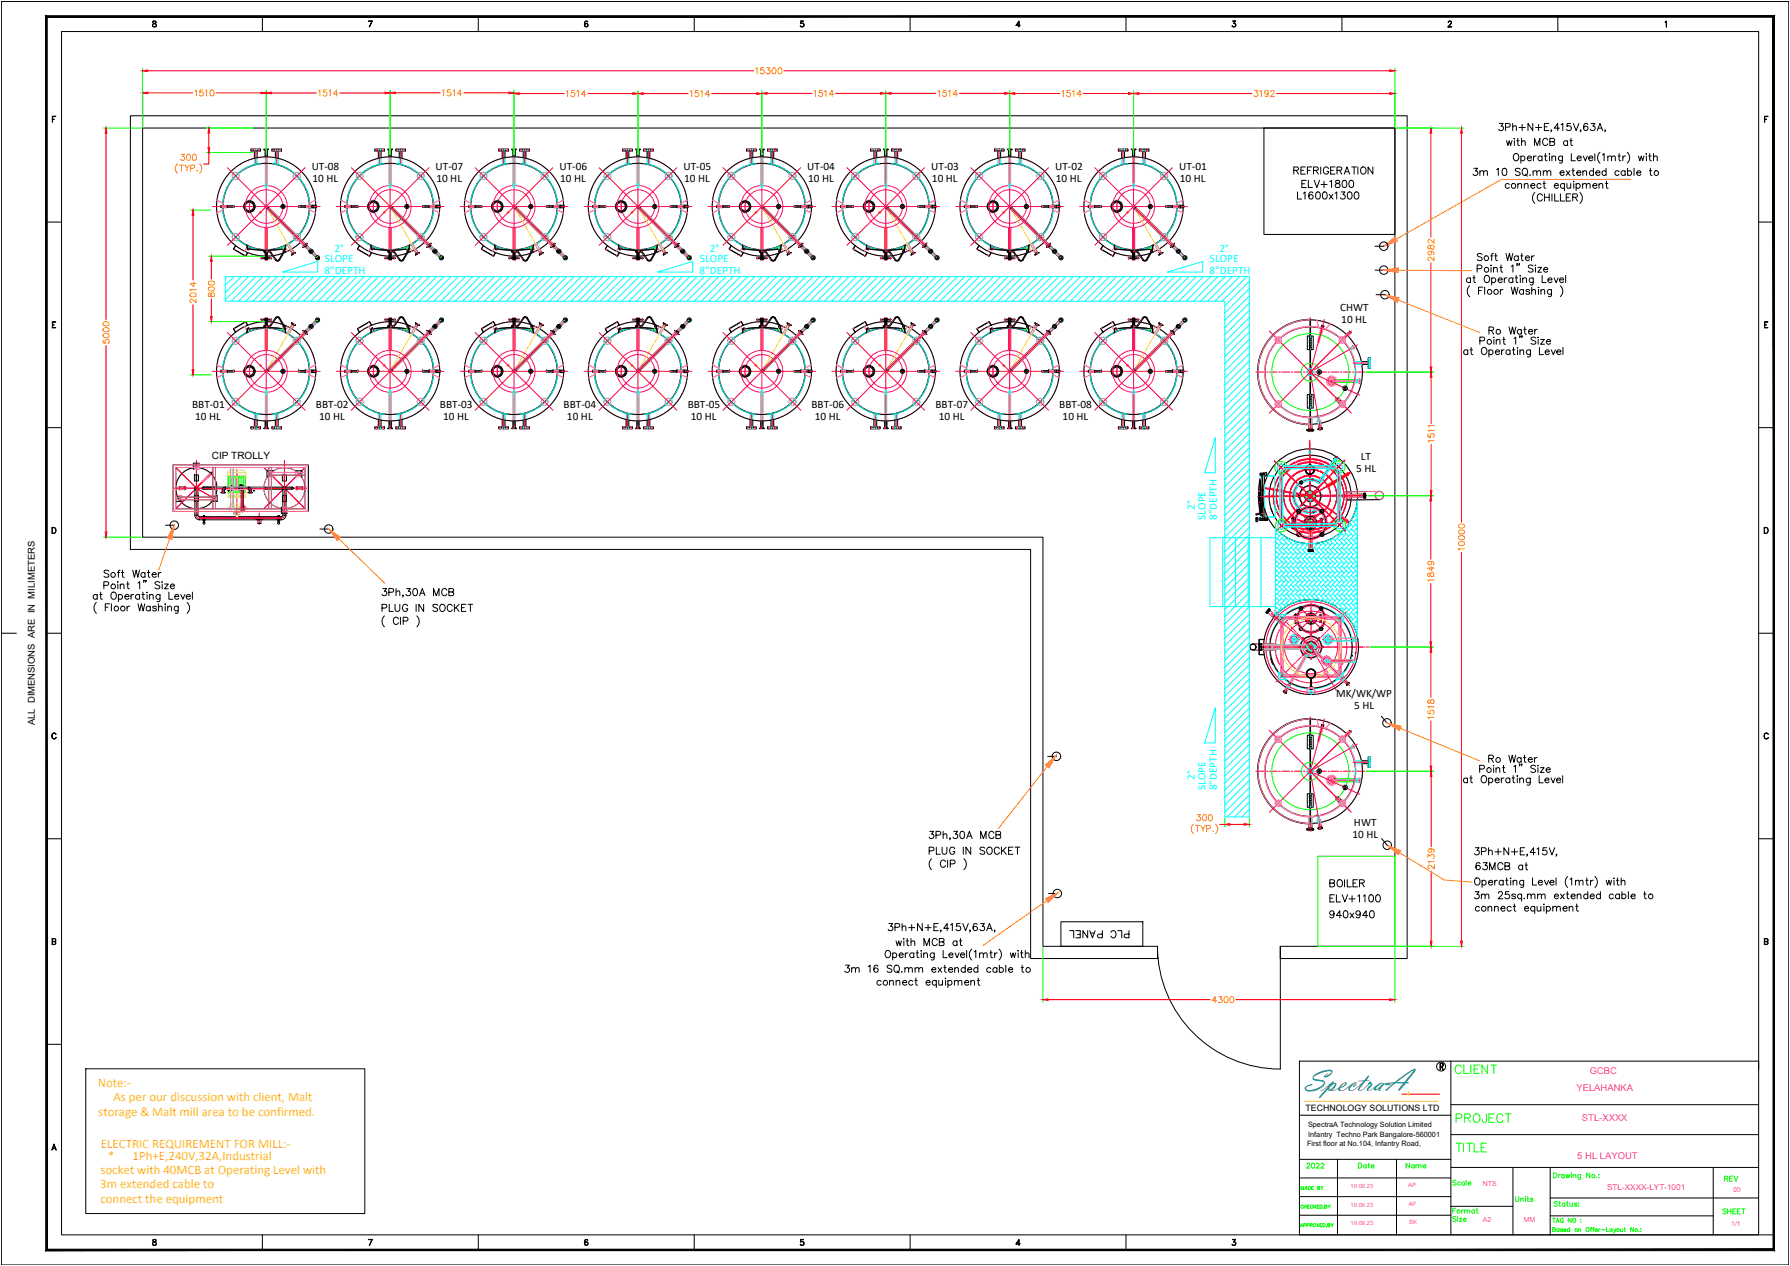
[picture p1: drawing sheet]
<svg xmlns="http://www.w3.org/2000/svg" width="1189mm" height="841mm" viewBox="0 0 1189 841" stroke-linecap="round" stroke-linejoin="round" font-family="sans-serif">
<defs><g id="words">
<text font-size="20.6" fill="#00f" x="867" y="725">SpectraA</text>
<g font-size="10.6">
<text x="999" y="128">connect equipment</text>
<text x="979" y="600">3m 25sq.mm extended cable to</text>
<text x="979" y="608">connect equipment</text>
<text x="582" y="657">connect equipment</text>
</g>
<text font-size="10.1" x="61" y="401">at Operating Level</text>
<text font-size="10.1" fill="#0f0" x="966" y="767">TITLE</text>
<g font-size="9.7">
<text x="994" y="89">3Ph+N+E,415V,63A,</text>
<text x="980" y="182">Point 1&quot; Size</text>
<text x="982" y="230">Point 1&quot; Size</text>
<text x="68" y="392">Point 1&quot; Size</text>
<text x="253" y="398">3Ph,30A MCB</text>
<text x="982" y="514">Point 1&quot; Size</text>
<text x="616" y="559">3Ph,30A MCB</text>
<text x="979" y="570">3Ph+N+E,415V,</text>
<text x="589" y="621">3Ph+N+E,415V,63A,</text>
</g>
<g font-size="9.7" fill="#0f0">
<text x="966" y="714">CLIENT</text>
<text x="966" y="747">PROJECT</text>
</g>
<g font-size="9.3">
<text x="978" y="118">3m 10 SQ.mm extended cable to</text>
<text x="560" y="648">3m 16 SQ.mm extended cable to</text>
</g>
<g font-size="8.8">
<text x="864" y="126">ELV+1800</text>
<text x="988" y="223">Ro Water</text>
<text x="68" y="385">Soft Water</text>
<text x="253" y="407">PLUG IN SOCKET</text>
<text x="882" y="591">BOILER</text>
<text x="882" y="600">ELV+1100</text>
<text x="709" y="624">PLC PANEL</text>
</g>
<g font-size="8.6" fill="#ffbf00">
<text x="65" y="722">Note:-</text>
<text x="75" y="732">As per our discussion with client, Malt</text>
<text x="65" y="741">storage &amp; Malt mill area to be confirmed.</text>
<text x="67" y="762">ELECTRIC REQUIREMENT FOR MILL:-</text>
<text x="72" y="771">*</text>
<text x="88" y="771">1Ph+E,240V,32A,Industrial</text>
<text x="67" y="780">socket with 40MCB at Operating Level with</text>
<text x="67" y="789">3m extended cable to</text>
<text x="67" y="799">connect the equipment</text>
</g>
<g font-size="8.4">
<text x="1000" y="98">with MCB at</text>
<text x="858" y="117">REFRIGERATION</text>
<text x="861" y="133">L1600x1300</text>
<text x="980" y="174">Soft Water</text>
<text x="988" y="508">Ro Water</text>
<text x="616" y="569">PLUG IN SOCKET</text>
<text x="979" y="579">63MCB at</text>
<text x="882" y="611">940x940</text>
<text x="594" y="629">with MCB at</text>
</g>
<g font-size="7.5">
<text x="207" y="113">UT-08</text>
<text x="289" y="113">UT-07</text>
<text x="372" y="113">UT-06</text>
<text x="454" y="113">UT-05</text>
<text x="536" y="113">UT-04</text>
<text x="619" y="113">UT-03</text>
<text x="701" y="113">UT-02</text>
<text x="783" y="113">UT-01</text>
<text x="208" y="121">10 HL</text>
<text x="290" y="121">10 HL</text>
<text x="372" y="121">10 HL</text>
<text x="454" y="121">10 HL</text>
<text x="537" y="121">10 HL</text>
<text x="619" y="121">10 HL</text>
<text x="701" y="121">10 HL</text>
<text x="784" y="121">10 HL</text>
<text x="890" y="207">CHWT</text>
<text x="891" y="215">10 HL</text>
<text x="128" y="271">BBT-01</text>
<text x="210" y="271">BBT-02</text>
<text x="292" y="271">BBT-03</text>
<text x="374" y="271">BBT-04</text>
<text x="457" y="271">BBT-05</text>
<text x="539" y="271">BBT-06</text>
<text x="621" y="271">BBT-07</text>
<text x="704" y="271">BBT-08</text>
<text x="130" y="279">10 HL</text>
<text x="212" y="279">10 HL</text>
<text x="294" y="279">10 HL</text>
<text x="377" y="279">10 HL</text>
<text x="459" y="279">10 HL</text>
<text x="541" y="279">10 HL</text>
<text x="623" y="279">10 HL</text>
<text x="706" y="279">10 HL</text>
<text x="904" y="306">LT</text>
<text x="901" y="314">5 HL</text>
<text x="887" y="463">MK/WK/WP</text>
<text x="899" y="471">5 HL</text>
<text x="899" y="549">HWT</text>
<text x="898" y="557">10 HL</text>
</g>
<g font-size="7.5" fill="#0ff">
<text x="222" y="167">2°</text>
<text x="471" y="167">2°</text>
<text x="810" y="167">2°</text>
<text x="216" y="174">SLOPE</text>
<text x="465" y="174">SLOPE</text>
<text x="804" y="174">SLOPE</text>
<text x="216" y="182">8&quot;DEPTH</text>
<text x="465" y="182">8&quot;DEPTH</text>
<text x="803" y="182">8&quot;DEPTH</text>
<text x="794" y="339" transform="rotate(-90 794 339)">2°</text>
<text x="801" y="345" transform="rotate(-90 801 345)">SLOPE</text>
<text x="808" y="345" transform="rotate(-90 808 345)">8&quot;DEPTH</text>
<text x="794" y="518" transform="rotate(-90 794 518)">2°</text>
<text x="801" y="525" transform="rotate(-90 801 525)">SLOPE</text>
<text x="808" y="525" transform="rotate(-90 808 525)">8&quot;DEPTH</text>
</g>
<g font-size="7.1" fill="#0f0">
<text x="1144" y="786">REV</text>
<text x="964" y="813">Size</text>
</g>
<text font-size="6.6" x="141" y="305">CIP TROLLY</text>
<g font-size="6.6" fill="#0f0">
<text x="867" y="777">2022</text>
<text x="901" y="777">Date</text>
<text x="933" y="777">Name</text>
<text x="964" y="788">Scale</text>
<text x="1006" y="799">Units</text>
<text x="1031" y="803">Status:</text>
<text x="964" y="807">Format</text>
<text x="1143" y="808">SHEET</text>
</g>
<text font-size="6.3" x="23" y="482" transform="rotate(-90 23 482)">ALL DIMENSIONS ARE IN MILIMETERS</text>
<g font-size="6.3" fill="#f0f">
<text x="1056" y="713">GCBC</text>
<text x="1047" y="725">YELAHANKA</text>
<text x="1051" y="745">STL-XXXX</text>
<text x="1048" y="770">5 HL LAYOUT</text>
</g>
<text font-size="5.8" x="867" y="738">TECHNOLOGY SOLUTIONS LTD</text>
<g font-size="5.7" fill="#0f0">
<text x="863" y="804">CHECKED,BY</text>
<text x="1030" y="813">TAG NO :</text>
</g>
<text font-size="5.4" fill="#f0f" x="1067" y="791">STL-XXXX-LYT-1001</text>
<text font-size="5.3" fill="#0f0" x="863" y="792">MADE BY</text>
<g font-size="4.8">
<text x="869" y="748">SpectraA Technology Solution Limited</text>
<text x="869" y="755">Infantry Techno Park Bangalore-560001</text>
<text x="868" y="762">First floor at No.104, Infantry Road,</text>
</g>
<g font-size="4.6" fill="#f0f">
<text x="985" y="788">NTS</text>
<text x="1151" y="792">00</text>
<text x="985" y="812">A2</text>
<text x="1012" y="812">MM</text>
<text x="1150" y="814">1/1</text>
</g>
<g font-size="3.9" fill="#f0f">
<text x="897" y="789">19.09.23</text>
<text x="935" y="788">AP</text>
<text x="897" y="802">19.09.23</text>
<text x="936" y="801">AP</text>
<text x="897" y="814">19.09.23</text>
<text x="936" y="813">SK</text>
</g>
</g></defs>
<!-- layer: 0 -->
<g fill="none" stroke="#000" stroke-width=".66">
<path d="M839 85h87v71h-87zM1006 103v-1a2.2 2.2 0 0 1 3 2 2.2 2.2 0 0 1-3 3l-1-2zM1010 104a1.5 1.5 0 0 1 2 0 1.5 1.5 0 0 1 0 2 1.5 1.5 0 0 1-2 0M1010 104v4M1014 105h3a1.5 1.5 0 0 0-2-1 1.5 1.5 0 0 0-1 1 1.5 1.5 0 0 0 2 2l1-1M1018 104v3M1020 104h-1l-1 1M1024 104a1.5 1.5 0 0 0-2 0 1.5 1.5 0 0 0 0 2 1.5 1.5 0 0 0 2 0M1024 104v3M1026 104h1M1026 102v4l2 1M1029 102h.1"/>
<path d="M1029 104v3M1031 105l1-1h1v3M1031 104v3M1038 104l-1 4h-1M1038 104a1.5 1.5 0 0 0-2 0 1.5 1.5 0 0 0 0 2 1.5 1.5 0 0 0 2 0M1044 102v5h2M1047 105h3a1.5 1.5 0 0 0-1-1 1.5 1.5 0 0 0-2 1 1.5 1.5 0 0 0 2 2l1-1M1052 104l1 3 1-3M1055 105h3a1.5 1.5 0 0 0-2-1 1.5 1.5 0 0 0-1 1 1.5 1.5 0 0 0 1 2l2-1M1059 102v5M1063 101a5 5 0 0 0 0 7M1064 103l1-1v5"/>
<path d="M1068 105l1-1h1v3M1068 104v3M1070 105l1-1h2v3M1075 104h1M1075 102v4l1 1M1078 104v3M1080 104h-1l-1 1M1081 101a5 5 0 0 1 0 7M1088 104l1 3 1-3 1 3 1-3M1093 102h.1M1093 104v3M1095 104h2"/>
<path d="M1096 102v4l1 1M1098 105l1-1h1l1 3M1098 102v5M1019 128a5 5 0 0 0 0 7M1024 130a1.7 1.7 0 0 0-2-1 1.7 1.7 0 0 0-1 2v1a1.7 1.7 0 0 0 1 2 1.7 1.7 0 0 0 2-2M1026 129v5M1029 129v5M1031 129v5M1033 129v5h2M1036 129v5h3M1043 129h-3v5h3M1045 131h2l1-2h-3v5"/>
<path d="M1046 131l2 3M1049 128a5 5 0 0 1 0 7M913 164h6M913 179h6M914 196h6M976 190a5 5 0 0 0 0 7M977 185a1.5 1.5 0 0 0-3 0 1.5 1.5 0 0 0 0 2 1.5 1.5 0 0 0 3 0M977 185v3M979 183v4l1 1M982 193h2M985 191h-3v4M986 191v4"/>
<path d="M986 184l1-1a2.2 2.2 0 0 1 2 2 2.2 2.2 0 0 1-2 2l-1-1zM991 185a1.5 1.5 0 0 1 2 0 1.5 1.5 0 0 1 0 2 1.5 1.5 0 0 1-2 0M991 185v4M995 186h3a1.5 1.5 0 0 0-2-1 1.5 1.5 0 0 0-1 1 1.5 1.5 0 0 0 1 2l2-1M996 192v3M998 192l-1 1-1 1M999 185v3M1001 185h-1l-1 1M1004 191l1 4 1-4 1 4 1-4M1005 185a1.5 1.5 0 0 0-2 0 1.5 1.5 0 0 0 0 2 1.5 1.5 0 0 0 2 0M1005 185v3M1007 183v4l1 1"/>
<path d="M1010 185v3M1011 185h1h2v3M1011 185v3M1012 193a1.5 1.5 0 0 0-2 0 1.5 1.5 0 0 0 0 2 1.5 1.5 0 0 0 2 0M1012 192v3M1016 193l-1-1-2 1 3 1v1h-2h-1M1017 193l1-1 2 1v2M1017 191v4M1018 185v4h-2M1018 185a1.5 1.5 0 0 0-2 0 1.5 1.5 0 0 0 0 2 1.5 1.5 0 0 0 2 0M1022 191h.1M1022 192v3"/>
<path d="M1023 193l2-1 1 1v2M1023 192v3M1024 183v5h3M1028 186h3a1.5 1.5 0 0 0-2-1 1.5 1.5 0 0 0-1 1 1.5 1.5 0 0 0 1 2l2-1M1030 192v5h-2M1030 193a1.5 1.5 0 0 0-2 0 1.5 1.5 0 0 0 0 2 1.5 1.5 0 0 0 2 0M1032 185l2 3 1-3M1036 186h3a1.5 1.5 0 0 0-2-1 1.5 1.5 0 0 0-2 1 1.5 1.5 0 0 0 2 2l2-1M1036 190a5 5 0 0 1 0 7M1040 183v5M975 233a1.5 1.5 0 0 0-2 0 1.5 1.5 0 0 0 0 2 1.5 1.5 0 0 0 2 0M975 232v4"/>
<path d="M976 232h2M977 231v4l1 1M984 231h1a2.2 2.2 0 0 1 3 2 2.2 2.2 0 0 1-3 2l-1-1zM989 233a1.5 1.5 0 0 1 2 0 1.5 1.5 0 0 1 0 2 1.5 1.5 0 0 1-2 0M989 232v5M993 234h3a1.5 1.5 0 0 0-2-1 1.5 1.5 0 0 0-1 1 1.5 1.5 0 0 0 1 2l2-1M997 232v4M999 232l-1 1-1 1M1003 233a1.5 1.5 0 0 0-2 0 1.5 1.5 0 0 0 0 2 1.5 1.5 0 0 0 2 0M1003 232v4M1005 231v4l1 1M1008 232v4"/>
<path d="M1010 233l1-1 1 1v3M1010 232v4M1016 232v5h-2M1016 233a1.5 1.5 0 0 0-2 0 1.5 1.5 0 0 0 0 2 1.5 1.5 0 0 0 2 0M1022 231v5h3M1026 234h3a1.5 1.5 0 0 0-2-1 1.5 1.5 0 0 0-1 1 1.5 1.5 0 0 0 1 2l2-1M1030 232l2 4 1-4M1034 234h3a1.5 1.5 0 0 0-2-1 1.5 1.5 0 0 0-1 1 1.5 1.5 0 0 0 1 2l2-1M1038 231v5M115 309h90v31h-90zM117 311h86v27h-86zM129 315h3v5h-3z"/>
<path d="M130 315v5M131 315v5M132 308h-4l1 4M140 314l1 1M141 311v27M143 311v27M178 316h25M178 314h25M178 311v27M180 311v27M181 313h-4l1 4M188 315h2v5h-2z"/>
<path d="M189 315v5M196 313h4v4M837 315v2M837 317h.1M837 316h.1M838 316v-1h-1v1M838 316h-1M838 316h1M838 316l1 28M839 316h-1M839 315h1M839 315h.1"/>
<path d="M839 315h-2v2M839 314h-2v1M840 315v1M840 316v6M840 314h1M840 315h-1v28M841 314h.1M841 314h-2M841 314v2M842 316h-2M864 320h-1M864 320h.1"/>
<path d="M864 320h1M865 320h.1M867 311a2.8 2.8 0 0 0 2 4M867 311h.1M871 309a2.8 2.8 0 0 0-4 2M871 309h.1M871 309l2 2v2M873 313l-2 2h-2M886 305v1M886 305h.1M886 306h.1M887 306h.1"/>
<path d="M887 306h-1M887 304v1M887 304l1 1M888 305l-1 1M117 329v4h4M119 330h25M119 332h25M119 323h4M119 325h4M129 329h3v4h-3zM129 324v18M130 329v4"/>
<path d="M131 329v4M131 324v18M135 324h59M135 325h25M144 329v4h-4M147 327h3M147 327h.1M147 327h1M148 327h.1M148 327h1M148 327h-1M148 326v-2h2v1l-1 1"/>
<path d="M148 326h1M148 326v1M149 327h.1M149 326v1M149 327h1M150 327h.1M150 327h-1M151 324v1M152 324v-1v1M152 324v1M152 325h.1M152 326h.1"/>
<path d="M152 324v2v-1M154 325v1v-1M154 325h.1M154 324l-1 1h1v-1M154 323v-1v1M154 323v1M154 323h.1M159 323h1M160 323h.1M160 323h1h-1M160 326v14M161 323h.1"/>
<path d="M161 323h-1M165 327h3M165 327h.1M165 327h1M166 327h-1M166 327h1M166 326l-1-1v-1h1l1 2M166 327h.1M166 326h1M166 326v1M167 327h.1M167 326v1"/>
<path d="M167 327h1M168 327h.1M168 327h-1M168 324v1M168 324h.1M169 324v-1v1M169 325h.1M169 326h.1M169 324v2v-1M169 324v1M175 323h.1M187 337v4h4"/>
<path d="M188 329h2v4h-2zM188 324v18M189 329v4M190 324v18M194 325h-32v14M197 323h4M197 325h4M836 326v8M836 334l3 1M836 334h3M839 326h-3M839 325l-3 1"/>
<path d="M840 338v6M844 338l1 3M861 339v1M861 339h.1M862 339h.1M862 339h-1M862 330h.1M862 339l2 1-2-1-1 1 2 1-1-2M863 329v1M863 330h.1M863 329h.1M863 339h-1"/>
<path d="M863 339h.1M863 321h.1M863 320h.1M863 339h1M864 321h.1M864 340l-1 1M864 339h.1M864 340h.1M864 339v1M864 325h1M865 324h.1M865 325h.1"/>
<path d="M865 335h.1M865 325h-1M865 321h.1M865 321h-1M865 320v1M865 324v1M865 324l-1 1M870 322v1M870 322h1M870 337h.1M870 337h1M870 322h.1"/>
<path d="M870 338h.1M871 322h.1M871 322h-1M871 337h-1M871 322l-1 1M871 337h.1M875 324v1M875 335h.1M875 324h.1M875 324l1 1M875 324h1M876 334l-1 1"/>
<path d="M876 334h-1M876 324v1M876 334v1M876 324l-1 1M876 335h-1M876 324h.1M876 325h.1M876 325h-1M876 335h.1M877 339h.1M877 339v1M877 330h1"/>
<path d="M877 329h.1M877 329l1 1M877 329h1M878 329v1M878 338l-1 1M878 329h.1M878 329l-1 1M878 330h.1M878 338h.1M878 339l-1 1M878 339h1M878 338l1 1"/>
<path d="M879 339h.1M879 339v1M879 339l-2 2M879 339l-1 2M906 330h-4M906 328h-4M906 330h1M906 328v2M906 329h1M906 328h1M906 328v3M906 331h.1"/>
<path d="M906 331h1M907 328v3M907 329h-1M907 328h-1M907 328h.1M907 330h.1M907 328v3h-1M916 326l-21 1M916 332h-21M110 349h6M129 342l2 3h2M129 342h2"/>
<path d="M131 342l2 1v2M132 343h24M133 345h54M134 343v2M135 345v1M135 344v-2h1v2M135 343v1M135 346h.1M135 343h1M135 347a.7 .7 0 0 0 0 1 .7 .7 0 0 0 1 0 .7 .7 0 0 0 0-1M135 345v2h1v-2M136 346h.1"/>
<path d="M136 343v1M136 345v1M137 343v2M158 343h29M170 343v2M171 344v4M173 344v4M174 343v2M184 343v2M185 346h.1M185 345v1M185 343h.1"/>
<path d="M185 345h.1M185 347a.7 .7 0 0 0-1 1 1 1 0 0 0 2 0 .7 .7 0 0 0-1-1M185 345v2v-2M185 344v-2v2M185 343l1 1M186 345l-1 1M186 343v2M188 342h2M188 342l-1 1v2l2-1 1-2M212 351h6M834 346h1M834 344h1v3l-1-1z"/>
<path d="M835 344l1 1M835 345h-1M835 344h-1M835 345h1M835 345h5M835 344l1 2M836 346h.1M836 345h2h-2M836 345h.1M836 346h-1M837 341h-3v1M837 341l-2 1"/>
<path d="M837 344l3 1v1h-4M837 344h.1M837 344a63 63 0 0 1 0-28 67 67 0 0 0 1 28M838 344l-1-28 1 28M838 344h-2v2M839 343l-2 1M839 344h-1h1h-2M839 344h.1M839 343h1M839 343v1h1M840 345h-5M840 343v1"/>
<path d="M840 344h2M840 344v2h2v-2M840 345h1M841 345h-5M841 345h.1M841 345h-1M842 344v2M858 345v5M858 344h1M858 351h1M859 351h.1M859 345v5"/>
<path d="M860 345v5M861 350l-3 1h3M861 344h-3l3 1M861 340h.1M861 340l1 1M862 355h.1M862 355v1M862 354l-1 1M862 354h.1M862 356h.1M862 341h.1M863 341h.1"/>
<path d="M863 341h-1M863 354h.1M863 354h1M863 354h-1M863 354l-1 1M864 354v1M864 355v1M864 355h.1M864 355l-1 2-1-1M864 355l-2 1M867 347v1zM870 344h1z"/>
<path d="M870 351h1zM874 347v1zM877 354l1 2 1-1M877 355h.1M877 355v1M877 340h.1M877 340l1 1M877 344v6M877 344l1 1v5h-1M877 356h1M877 354h.1M877 356h.1"/>
<path d="M877 354v1M878 341h.1M878 354h.1M878 354h-1M878 356h.1M878 354h1M879 340h.1M879 340l-1 1M879 354v1M879 356h.1M879 354h.1M879 356h-1"/>
<path d="M879 355l-1-1 1 1M879 355v1M879 355h.1M869 365v1M869 361v4M869 365v1v-1M870 366h.1M870 365l1 1zM872 361v5M872 366h-2M872 366h-3M872 365h-3"/>
<path d="M872 365v1M872 366h.1M64 400a5 5 0 0 0 0 7M73 401h-3v5M74 401v5M84 403v3M92 401l1 5 1-5 1 5 1-5M100 403a1.5 1.5 0 0 0-2 0 1.5 1.5 0 0 0 0 2 1.5 1.5 0 0 0 2 0M100 403v3M104 403h-1h-2l3 1v2h-2l-1-1M105 404l1-1h2v3M105 401v5"/>
<path d="M110 403v3M111 404l1-1h2v3M111 403v3M118 403v4h-2M118 403a1.5 1.5 0 0 0-2 0 1.5 1.5 0 0 0 0 2 1.5 1.5 0 0 0 2 0M124 400a5 5 0 0 1 0 7M255 409a5 5 0 0 0 0 7M265 411a1.7 1.7 0 0 0-2-1 1.7 1.7 0 0 0-2 2v1a1.7 1.7 0 0 0 2 2 1.7 1.7 0 0 0 2-1M266 410v5M268 413l2-1 1-1-3-1v5M277 409a5 5 0 0 1 0 7M841 407h.1"/>
<path d="M841 406h.1M841 406l1 1M842 406h1zM842 407h.1M842 407l4 3M843 405l-2 1M843 405h.1M843 405l-2 2M843 406h.1M843 404l-2 3M843 404l1 1M843 404v1"/>
<path d="M843 405v1M843 406l4 3M843 406l-1 1M844 405l-3 2M844 405h-1M844 405h.1M847 408l-2 2M851 412l-2 1M860 408v6M860 414h1M860 408h1M860 414h.1"/>
<path d="M861 414h.1M861 408v6M862 408v6M863 414h-3h3M863 408h-3h3M863 417h.1M863 404h.1M863 418h.1M863 404v1M863 417v1M863 418l1-1-1 1M863 418l1 1"/>
<path d="M863 404l1 1M863 403h.1M863 405h1M863 405h.1M863 403v1M864 417h-1M864 417h.1M864 419h.1M864 403l1 2M864 403l-1 1M864 405h.1M864 417h1"/>
<path d="M864 403h.1M864 403h-1M864 403l1 1M865 417v1M865 404h.1M865 418h.1M865 404l-1 1M865 418l-1 1M865 417h.1M865 417l-1 2M867 411h1zM870 408h1z"/>
<path d="M870 414h1zM874 411h.1M876 417l2 2v-1M876 417l2 2M876 417l1 1M877 408l1 1-1 5-1-1h1zM877 403v1M877 403v2M877 417h.1M877 418v1M877 405h.1M877 417h-1"/>
<path d="M877 417l1 1M877 419h.1M877 403h.1M877 405h1M877 403h1M877 419h1M877 417h1M878 403h.1M878 417h.1M878 405h.1M878 403l-2 2M878 417v1"/>
<path d="M878 418v1M878 403l1 1M878 403v1M878 404l-1 1M878 404v-1l-2 2M878 404h.1M878 418h.1M879 404l-1 1M832 428h15a2.1 2.1 0 0 1 2 2 2.1 2.1 0 0 1-2 2M832 432h15M836 434l1 1h3l-4-1M836 431h3"/>
<path d="M836 428h3M836 428h2v4h-2M836 430h2M837 425h-1v10M838 428h-2v4M838 428v4v-4M838 428h.1M840 425h-4v10M840 425h.1M844 437l1 4M863 430h.1M863 429v1"/>
<path d="M863 430h1M863 429h1M863 429h.1M864 430h-1M864 429v1M864 429l-1 1M865 435h.1M865 425h1zM865 435h1M865 425h.1M865 424h.1M866 435h-1"/>
<path d="M866 424l-1 1M866 424v1M866 435h.1M866 424h.1M866 425h-1h1M870 437h1zM870 422l1 1M870 423h1M870 422v1M870 437h.1M870 437h1M870 422h1"/>
<path d="M870 422h.1M870 422h1l-1 1M871 438h.1M871 422h.1M871 437h.1M871 423h-1M871 437h-1h1M871 422v1M871 422h-1M876 425h.1M876 424v1M876 435h.1"/>
<path d="M876 424h.1M878 429v1M878 430h.1M878 429h.1M879 430h.1M898 426h2M898 424h2M898 424h.1M898 436h.1M900 426h.1M900 434h.1M852 460h1"/>
<path d="M852 460h.1M852 460l2 1M853 459l2 1M853 459l-1 1M853 460l1 1M853 459h.1M853 460h1M853 460h.1M853 459l1 1M853 459v1M854 460h.1M854 460h-1z"/>
<path d="M854 460v1M854 457l-1 2M856 457l-2 3M856 454h1M868 449h.1M868 449a2.9 2.9 0 0 0 4 1M869 445l-1 2v2M869 445h.1M870 445a2.6 2.6 0 0 1 3 1M870 458h2M870 456h2M870 456v2"/>
<path d="M871 450h-1v6M871 450h.1M871 450v6h1M872 456v2M872 450h.1M874 446v2l-2 2M874 446h.1M893 453l1 2M894 452l2 2-1 1h-1M894 455h1M894 455h.1M896 453l-2 2"/>
<path d="M896 453h.1M896 453l-1 2M896 453v1M896 454l-1 1M896 454h-1v1v-1M896 454h.1M854 461h.1M854 460h1M855 460l-1 1M917 476l4 4M696 502h6M975 518a1.6 1.6 0 0 0-3-1 1.5 1.5 0 0 0 0 3 1.6 1.6 0 0 0 3-1"/>
<path d="M975 517v3M976 517h2M977 515v4l1 1M984 516a2.1 2.1 0 0 1 3 2 2.1 2.1 0 0 1-3 1v-1zM989 518a1.5 1.5 0 0 1 2-1 1.5 1.5 0 0 1 0 3 1.5 1.5 0 0 1-2-1M989 517v5M993 518h3a1.5 1.5 0 0 0-2-1 1.5 1.5 0 0 0-1 2 1.5 1.5 0 0 0 2 1l1-1M997 517v3M999 517h-1l-1 1M1003 518a1.5 1.5 0 0 0-2-1 1.5 1.5 0 0 0 0 3 1.5 1.5 0 0 0 2-1M1003 517v3M1005 515v4v1h1"/>
<path d="M1008 517v3M1009 518l1-1h2v3M1009 517v3M1016 517v4h-2M1016 518a1.5 1.5 0 0 0-2-1 1.5 1.5 0 0 0 0 3 1.5 1.5 0 0 0 2-1M1022 515v5h3M1026 518h3a1.5 1.5 0 0 0-2-1 1.5 1.5 0 0 0-1 2 1.5 1.5 0 0 0 2 1l1-1M1030 517l2 3 1-3M1034 518h3a1.6 1.6 0 0 0-3-1 1.5 1.5 0 0 0 0 2 1.5 1.5 0 0 0 2 1l1-1M1038 515v5M918 557l3 5M619 570a5 5 0 0 0 0 8"/>
<path d="M628 573a1.7 1.7 0 0 0-2-2 1.7 1.7 0 0 0-1 2v1a1.7 1.7 0 0 0 1 2 1.7 1.7 0 0 0 2-1M629 571v5M631 574h3v-2l-3-1v5M640 570a5 5 0 0 1 0 8M696 594h6M980 584v-1a2.2 2.2 0 0 1 3 3 2.2 2.2 0 0 1-3 2l-1-2zM984 585a1.5 1.5 0 0 1 3 0 1.5 1.5 0 0 1 0 3 1.6 1.6 0 0 1-3-1M984 585v5M989 586h2a1.5 1.5 0 0 0-1-1 1.5 1.5 0 0 0-2 1 1.5 1.5 0 0 0 2 2l1-1M993 585v3M995 585h-2v1M998 585a1.5 1.5 0 0 0-2 0 1.5 1.5 0 0 0 0 3 1.5 1.5 0 0 0 2-1"/>
<path d="M998 585v3M1000 585h2M1001 583v4l1 1M1003 583h1zM1003 585v3M1005 586l1-1h1v3M1005 585v3M1012 585v4h-2M1012 585a1.5 1.5 0 0 0-2 0 1.5 1.5 0 0 0 0 3 1.5 1.5 0 0 0 2-1M1018 583v5h3M1022 586h2a1.5 1.5 0 0 0-1-1 1.5 1.5 0 0 0-2 1 1.5 1.5 0 0 0 2 2l1-1M1026 585l1 3 2-3"/>
<path d="M1029 586h3a1.5 1.5 0 0 0-2-1 1.5 1.5 0 0 0-1 1 1.5 1.5 0 0 0 2 2l1-1M1033 583v5M1041 582a5 5 0 0 0 0 8M1043 584l1-1v5M1046 586l2-1h1v3M1046 585v3M1049 586l1-1h1v3M1053 585h2M1054 583v4v1h1M1056 585v3M1058 585h-1l-1 1M1059 582a5 5 0 0 1 0 8"/>
<path d="M1067 585l1 3 1-3v3l1-3M1072 583v1zM1072 585v3M1074 585h1M1074 583v4l1 1M1077 586l1-1h1v3M1077 583v5M705 612h54v17h-54zM588 632h1a2.2 2.2 0 0 1 3 2 2.2 2.2 0 0 1-3 2l-1-2zM593 634a1.5 1.5 0 0 1 2-1 1.5 1.5 0 0 1 0 3 1.5 1.5 0 0 1-2 0M593 633v5M597 634h3a1.5 1.5 0 0 0-2-1 1.5 1.5 0 0 0-1 2 1.5 1.5 0 0 0 1 1h2"/>
<path d="M601 633v3M603 633h-1l-1 1M607 634a1.5 1.5 0 0 0-2-1 1.5 1.5 0 0 0 0 3 1.5 1.5 0 0 0 2 0M607 633v3M608 633h2M609 631v4l1 1M612 633v3M613 634l2-1h1v3M613 633v3M621 633l-1 4-2 1M621 634a1.6 1.6 0 0 0-3-1 1.5 1.5 0 0 0 0 3 1.5 1.5 0 0 0 3 0M626 631v5h3"/>
<path d="M630 634h3a1.5 1.5 0 0 0-2-1 1.5 1.5 0 0 0-1 2 1.5 1.5 0 0 0 1 1h2M634 633l2 3 1-3M638 634h3a1.5 1.5 0 0 0-2-1 1.5 1.5 0 0 0-1 2 1.5 1.5 0 0 0 1 1h2M642 631v5M645 631a5 5 0 0 0 0 7M647 632l1-1v5M651 634l1-1h1v3M651 633v3M653 634l1-1h1l1 3M657 633h2M658 631v4l1 1M661 633v3"/>
<path d="M662 633h-1v1M664 631a5 5 0 0 1 0 7M671 633l1 3 1-3 1 3 1-3M676 631v1zM676 633v3M678 633h1M678 631v4l2 1M681 634l1-1h1v3M681 631v5M769 629a82 82 0 0 0 81 81v-81v8h85v-560h-848v288h598v272h84M769 629h-76v-272h-598v-272h831v544h-76M769 629v8"/>
<path d="M57 710h185v96h-185zM863 705h305v115h-305zM964 705v115M964 734h204M863 741h101M964 754h204M863 770h101M888 770v50M928 770v50M964 776h204M1005 776v44M1030 776v44"/>
<path d="M1138 776v44M863 783h101M863 795h101M1030 796h138M863 807h101M964 801h41M1030 808h108"/>
<circle cx="919" cy="164" r="2.8"/>
<circle cx="919" cy="179" r="2.8"/>
<circle cx="920" cy="196" r="2.8"/>
<circle cx="989" cy="194" r="1.6"/>
<circle cx="994" cy="194" r="1.6"/>
<circle cx="130" cy="310" r=".9"/>
<circle cx="179" cy="315" r=".9"/>
<circle cx="198" cy="315" r=".9"/>
<circle cx="840" cy="314" r=".5"/>
<circle cx="840" cy="314" r=".3"/>
<circle cx="840" cy="314" r=".2"/>
<circle cx="870" cy="312" r="3"/>
<circle cx="870" cy="312" r="2.9"/>
<circle cx="870" cy="312" r="2.7"/>
<circle cx="872" cy="319" r=".6"/>
<circle cx="872" cy="319" r=".4"/>
<circle cx="887" cy="305" r=".7"/>
<circle cx="887" cy="305" r=".8"/>
<circle cx="119" cy="331" r=".9"/>
<circle cx="119" cy="324" r=".9"/>
<circle cx="123" cy="324" r=".9"/>
<circle cx="130" cy="324" r="14"/>
<circle cx="130" cy="324" r="1"/>
<circle cx="135" cy="324" r=".7"/>
<circle cx="139" cy="324" r=".3"/>
<circle cx="142" cy="331" r=".9"/>
<circle cx="152" cy="324" r=".1"/>
<circle cx="152" cy="324" r=".3"/>
<circle cx="154" cy="325" r=".3"/>
<circle cx="154" cy="325" r=".1"/>
<circle cx="159" cy="324" r=".1"/>
<circle cx="159" cy="323" r=".1"/>
<circle cx="159" cy="325" r=".1"/>
<circle cx="160" cy="324" r="1.2"/>
<circle cx="160" cy="324" r="1"/>
<circle cx="160" cy="324" r=".9"/>
<circle cx="160" cy="324" r=".7"/>
<circle cx="160" cy="325" r=".1"/>
<circle cx="160" cy="323" r=".1"/>
<circle cx="161" cy="324" r=".1"/>
<circle cx="169" cy="324" r=".3"/>
<circle cx="169" cy="324" r=".1"/>
<circle cx="180" cy="324" r=".3"/>
<circle cx="189" cy="324" r="14"/>
<circle cx="189" cy="324" r="1"/>
<circle cx="189" cy="339" r=".9"/>
<circle cx="194" cy="324" r=".7"/>
<circle cx="197" cy="324" r=".9"/>
<circle cx="201" cy="324" r=".9"/>
<circle cx="859" cy="330" r=".6"/>
<circle cx="859" cy="330" r=".4"/>
<circle cx="863" cy="340" r=".3"/>
<circle cx="863" cy="340" r=".2"/>
<circle cx="864" cy="321" r=".8"/>
<circle cx="864" cy="321" r=".7"/>
<circle cx="867" cy="330" r=".3"/>
<circle cx="870" cy="327" r=".3"/>
<circle cx="870" cy="330" r="7"/>
<circle cx="870" cy="330" r="1.9"/>
<circle cx="870" cy="333" r=".3"/>
<circle cx="870" cy="330" r="4"/>
<circle cx="870" cy="330" r="27"/>
<circle cx="870" cy="330" r="32"/>
<circle cx="873" cy="330" r=".3"/>
<circle cx="878" cy="340" r=".2"/>
<circle cx="878" cy="340" r=".3"/>
<circle cx="895" cy="329" r="2.8"/>
<circle cx="916" cy="329" r="2.8"/>
<circle cx="116" cy="349" r="2.8"/>
<circle cx="135" cy="344" r=".6"/>
<circle cx="135" cy="344" r=".2"/>
<circle cx="172" cy="344" r="1"/>
<circle cx="185" cy="344" r=".6"/>
<circle cx="185" cy="344" r=".2"/>
<circle cx="218" cy="351" r="2.8"/>
<circle cx="841" cy="345" r=".3"/>
<circle cx="841" cy="345" r=".2"/>
<circle cx="859" cy="344" r=".1"/>
<circle cx="863" cy="355" r=".3"/>
<circle cx="863" cy="355" r=".2"/>
<circle cx="867" cy="347" r=".3"/>
<circle cx="870" cy="344" r=".3"/>
<circle cx="870" cy="347" r="10"/>
<circle cx="870" cy="347" r="4"/>
<circle cx="870" cy="347" r="2.6"/>
<circle cx="870" cy="351" r=".3"/>
<circle cx="872" cy="340" r=".6"/>
<circle cx="872" cy="340" r=".4"/>
<circle cx="874" cy="347" r=".3"/>
<circle cx="878" cy="355" r=".2"/>
<circle cx="878" cy="355" r=".3"/>
<circle cx="77" cy="404" r="1.6"/>
<circle cx="82" cy="404" r="1.6"/>
<circle cx="851" cy="410" r=".5"/>
<circle cx="860" cy="408" r=".1"/>
<circle cx="864" cy="418" r=".3"/>
<circle cx="864" cy="404" r=".2"/>
<circle cx="864" cy="404" r=".3"/>
<circle cx="864" cy="418" r=".2"/>
<circle cx="868" cy="411" r=".3"/>
<circle cx="871" cy="411" r="9"/>
<circle cx="871" cy="411" r="4"/>
<circle cx="871" cy="411" r="2.3"/>
<circle cx="871" cy="408" r=".3"/>
<circle cx="871" cy="414" r=".3"/>
<circle cx="874" cy="411" r=".3"/>
<circle cx="877" cy="418" r=".2"/>
<circle cx="877" cy="404" r=".2"/>
<circle cx="877" cy="418" r=".3"/>
<circle cx="877" cy="404" r=".3"/>
<circle cx="890" cy="410" r=".5"/>
<circle cx="832" cy="430" r="2"/>
<circle cx="868" cy="430" r=".3"/>
<circle cx="871" cy="430" r="32"/>
<circle cx="871" cy="430" r="27"/>
<circle cx="871" cy="430" r="7"/>
<circle cx="871" cy="430" r="4"/>
<circle cx="871" cy="430" r="1.9"/>
<circle cx="871" cy="427" r=".3"/>
<circle cx="871" cy="433" r=".3"/>
<circle cx="874" cy="430" r=".3"/>
<circle cx="851" cy="449" r=".5"/>
<circle cx="871" cy="447" r="3"/>
<circle cx="871" cy="447" r="2.9"/>
<circle cx="871" cy="447" r="2.7"/>
<circle cx="890" cy="449" r=".5"/>
<circle cx="921" cy="480" r="2.8"/>
<circle cx="702" cy="502" r="2.8"/>
<circle cx="921" cy="561" r="2.8"/>
<circle cx="702" cy="594" r="2.8"/>
<circle cx="957" cy="709" r="3"/>
</g>
<!-- layer: A-TEXT-ROOM -->
<path d="M875 569h51v60h-51z" fill="none" stroke="#0f0" stroke-width=".66"/>
<!-- layer: HIDDEN -->
<g fill="none" stroke="#ff7f9f" stroke-width=".66">
<path d="M167 99v1M168 99v1M172 99v1M173 99v1M176 99v1M177 99v1M181 99v1M182 99v1M186 99v1M249 99v1M250 99v1M254 99v1"/>
<path d="M255 99v1M259 99v1M260 99v1M263 99v1M264 99v1M268 99v1M269 99v1M332 99v1M333 99v1M336 99v1M337 99v1M341 99v1"/>
<path d="M342 99v1M346 99v1M350 99v1M351 99v1M414 99v1M415 99v1M419 99v1M423 99v1M424 99v1M428 99v1M429 99v1M433 99v1"/>
<path d="M496 99v1M497 99v1M501 99v1M502 99v1M505 99v1M507 99v1M510 99v1M511 99v1M515 99v1M516 99v1M579 99v1M583 99v1"/>
<path d="M584 99v1M588 99v1M589 99v1M593 99v1M597 99v1M598 99v1M661 99v1M662 99v1M666 99v1M670 99v1M671 99v1M675 99v1"/>
<path d="M676 99v1M679 99v1M680 99v1M743 99v1M744 99v1M748 99v1M749 99v1M752 99v1M754 99v1M757 99v1M758 99v1M762 99v1"/>
<path d="M763 99v1M169 100v9M171 100v9M176 104v19M177 104v19M183 100v9M185 100v9M251 100v9M253 100v9M259 104v19M260 104v19M265 100v9"/>
<path d="M267 100v9M334 100v9M335 100v9M341 104v19M342 104v19M348 100v9M349 100v9M416 100v9M417 100v9M423 104v19M424 104v19M430 100v9"/>
<path d="M431 100v9M498 100v9M500 100v9M505 104v19M507 104v19M512 100v9M514 100v9M581 100v9M582 100v9M588 104v19M589 104v19M595 100v9"/>
<path d="M596 100v9M663 100v9M664 100v9M670 104v19M671 104v19M677 100v9M678 100v9M745 100v9M747 100v9M752 104v19M754 104v19M759 100v9"/>
<path d="M761 100v9M144 133l4 2M148 139l-4 2M150 137v1h-3h3M150 137h5v1h-5M150 137h-3v1h3M150 137v1M155 137v1M176 138l26 25M177 137l29 29M199 137l4 1M199 137v1"/>
<path d="M203 137h-4M203 137h4v1h-4h4h-4zM203 137h.1M203 137v1M205 139l5 2-5-2M210 133l-5 2M226 133l4 2M229 137h4v1h-4h4h-4zM230 139l-4 2 4-2M233 137v1M233 137h.1M233 137h4"/>
<path d="M237 137v1M237 137l-4 1M259 138l26 25M260 137l28 29M281 137l4 1M281 137v1M285 137h-4M285 137h4v1h-3h3h-4zM286 137h.1M286 137v1M288 139l4 2-4-2M292 133l-4 2"/>
<path d="M309 133l4 2M313 139l-4 2M315 137v1h-4h4M315 137h5v1h-5M315 137h-4v1h4M315 137v1M320 137v1M341 138l26 25M342 137l29 29M363 137l5 1M363 137v1M368 137h-5"/>
<path d="M368 137h4l-1 1h-3h4h-4zM368 137h.1M368 137v1M370 139l4 2-4-2M374 133l-4 2M391 133l4 2M394 137h3v1h-3h3h-3zM395 139l-4 2 4-2M397 137v1M397 137h.1M397 137h5M402 137v1"/>
<path d="M402 137l-5 1M423 138l26 25M424 137l29 29M445 137l5 1M445 137v1M450 137h-5M450 137h4v1h-4h4h-4zM450 137h.1M450 137v1M452 139l4 2-4-2M456 133l-4 2M473 133l4 2"/>
<path d="M477 139l-4 2M480 137l-1 1h-3h4M480 137h4v1h-4M480 137h-4v1h4M480 137v1M484 137v1M506 138l25 25M506 137l29 29M528 137l4 1M528 137v1M532 137h-4M532 137h4v1h-4"/>
<path d="M532 137v1M532 137l1 1h3h-4M535 139l4 2-4-2M539 133l-4 2M556 133l4 2M558 137h4v1h-4h4h-4zM560 139l-4 2 4-2M562 137v1M562 137h.1M562 137h5M567 137v1M567 137l-5 1"/>
<path d="M588 138l26 25M589 137l29 29M610 137l5 1M610 137v1M615 137h-5M615 137h3v1h-3h3h-3zM615 137h.1M615 137v1M617 139l4 2-4-2M621 133l-4 2M638 133l4 2M642 139l-4 2"/>
<path d="M644 137v1h-4h4M644 137h5v1h-5M644 137h-4l1 1h3M644 137v1M649 137v1M670 138l26 25M671 137l29 29M692 137l5 1M692 137v1M697 137h-5M697 137h4v1h-4M697 137v1"/>
<path d="M697 137v1h4h-4M699 139l4 2-4-2M703 133l-4 2M720 133l4 2M723 137h4v1h-4h3h-3zM724 139l-4 2 4-2M726 137v1M726 137h.1M727 137h4M731 137v1M731 137l-4 1M752 138l26 25"/>
<path d="M753 137l29 29M775 137l4 1M775 137v1M779 137h-4M779 137h4v1h-4h4h-4zM779 137h.1M779 137v1M782 139l4 2-4-2M786 133l-4 2M156 166h.1M162 167l2-3-1 3M162 170h.1"/>
<path d="M163 170h.1M165 165h.1M165 165h1M166 165h-1M166 165h.1M174 171v1M175 166h4M176 167h2M176 167h1M180 171v1M188 166h1M188 167h.1"/>
<path d="M189 167v1M191 162l3 7M191 167l-1-3 1 3M192 162l4 6M200 161l2 2M200 160l2 2M201 164h.1M202 164h.1M202 162l-1-2-1 1 2 2M203 164l2 3M203 162h.1M204 162h.1"/>
<path d="M207 168l3 3M208 167l2 3M238 166h.1M245 170h.1M246 164l-1 3M248 165h.1M256 171v1M257 166h4M258 167h2M262 171v1M270 166h1M271 167h-1"/>
<path d="M271 167v1M272 164l1 3-1-3M273 162l3 6M274 162l4 6M277 168v1M282 161l2 2M284 164h.1M285 162l-2-2-1 1 2 2M285 164l3 3M286 162h.1M288 166h.1M289 168l3 3"/>
<path d="M290 167l3 3M320 166h.1M327 167l2-3-2 3M327 170h.1M330 165h.1M338 171v1M339 166h4M341 167h1M344 171v1M353 166h.1M353 167h.1M354 167l-1 1"/>
<path d="M355 162l4 7M356 167l-2-3 2 3M356 162l4 6M364 161l2 2M365 160l2 2M366 164h.1M367 162l-2-2-1 1 2 2M367 164l3 3M368 162h.1M368 162h1M372 168l2 3M373 167l2 3"/>
<path d="M403 166h.1M409 170h.1M410 170h-1M411 164l-2 3M412 165h.1M413 165h-1M413 165h.1M421 171v1M422 166h4M423 167h1M427 171v1M435 166h.1"/>
<path d="M435 167h.1M436 167v1M437 164l1 3-2-3M437 162l4 7M439 162l3 6M447 161l2 2M447 160l2 2M447 160v1l2 2M448 164h.1M449 164h.1M450 164l2 3M450 162h.1"/>
<path d="M451 162h.1M453 166h.1M454 168l3 3M455 167l2 3M485 166h.1M492 167l1-3-1 3M492 170h.1M495 165h-1M495 165h.1M503 171v1M504 166h4M505 167h2"/>
<path d="M509 171v1M517 166h1M518 167h-1M518 167v1M520 162l4 7M520 167l-1-3 1 3M521 162l4 6M529 161l2 2M530 160l2 2M530 160l-1 1 2 2M531 164h.1M532 164l2 3"/>
<path d="M533 162h.1M536 168l3 3M537 167l3 3M567 166h.1M574 170h.1M576 164l-2 3M577 165h.1M585 171v1M586 166h4M588 167h1M591 171v1M600 166h.1"/>
<path d="M600 167h.1M600 167v1M601 164l2 3M602 162l4 7M603 162l4 6M611 161l2 2M612 160l2 2M612 160l-1 1 2 2M613 164h.1M614 164l3 3M615 162h.1M618 166h.1"/>
<path d="M619 168l2 3M619 167l3 3M649 166h.1M650 166h.1M656 167l2-3-2 3M656 170h.1M659 165h.1M660 165h-1M660 165h.1M668 171v1M669 166h4M670 167h1"/>
<path d="M674 171v1M682 166h.1M682 167h.1M683 167l-1 1M684 162l4 7M685 167l-2-3 2 3M685 162l4 6M694 161l2 2M695 164h.1M695 164h1M696 164h.1M696 162l-2-2v1l1 2"/>
<path d="M696 164l3 3M697 162h.1M698 162h.1M701 168l2 3M702 167l2 3M732 166h.1M739 170h-1M739 170h.1M740 164l-1 3 1-3M741 165h1zM741 165h.1M742 165h.1"/>
<path d="M742 165h-1M750 171v1M751 166h4M752 167h2M756 171v1M764 166h1M765 167h-1M765 167v1M766 164l1 3M767 162l4 7M768 162l4 6M777 160l1 2"/>
<path d="M777 160l2 2M777 160l-1 1 2 2M777 164h.1M778 164h.1M779 164l2 3M780 162h.1M783 168l3 3M784 167l3 3M786 171h.1M156 218h.1M162 214h.1M162 217l2 3"/>
<path d="M163 217l1 3M163 214h.1M165 219h1M166 219h.1M174 212v1M175 218h4M176 217h2M176 217h1M180 212v1M188 218h1M188 216v1M189 216v1"/>
<path d="M191 217l-1 3M194 215l-3 7M196 216l-4 6M201 220h.1M202 220h.1M205 217l-2 3M206 218l-29 29M210 213l-3 3M210 214l-2 2M238 218h.1M245 214h.1M246 220l-1-3 1 3"/>
<path d="M248 219h.1M256 212v1M257 218h4M258 217h2M262 212v1M270 218h1M270 216l1 1M271 216v1M272 220l1-3-1 3M276 215l-3 7M277 215h.1M278 216l-4 6"/>
<path d="M284 220h.1M288 217l-3 3M288 218l-28 29M292 213l-3 3M293 214l-3 2M320 218h.1M327 214h.1M327 217l2 3M330 219h.1M338 212v1M339 218h4M341 217h1"/>
<path d="M344 212v1M353 218h.1M353 216v1M353 216l1 1M356 217l-2 3M359 215l-4 7M360 216l-4 6M366 220h.1M370 217l-3 3M371 218l-29 29M374 213l-2 3M375 214l-2 2"/>
<path d="M403 218h.1M409 214h.1M409 217l2 3M409 214h1M412 219h.1M412 219h1M413 219h.1M421 212v1M422 218h4M423 217h1M427 212v1M435 218h.1"/>
<path d="M435 216v1M436 216v1M436 220l2-3-1 3M441 215l-4 7M442 216l-3 6M448 220h.1M449 220h.1M452 217l-2 3M453 218l-29 29M457 213l-3 3M457 214l-2 2M485 218h.1"/>
<path d="M492 214h.1M492 217l1 3M494 219h.1M494 219h1h-1M495 219h.1M495 219h-1M503 212v1M504 218h4M505 217h2M509 212v1M517 218h1M517 216l1 1"/>
<path d="M518 216v1M520 217l-1 3M524 215l-4 7M525 216l-4 6M531 220h.1M534 217l-2 3M535 218l-29 29M539 213l-3 3M540 214l-3 2M567 218h.1M574 214h.1M574 217l2 3"/>
<path d="M577 219h.1M585 212v1M586 218h4M588 217h1M591 212v1M600 218h.1M600 216v1M601 220l2-3-2 3M606 215l-4 7M607 216l-4 6M613 220h.1M617 217l-3 3"/>
<path d="M618 218l-29 29M621 213l-2 3M622 214l-3 2M649 218h.1M650 218h.1M656 214h.1M656 217l2 3M659 219h.1M659 219h1M660 219h.1M668 212v1M669 218h4"/>
<path d="M670 217h1M674 212v1M682 218h.1M682 216v1M682 216l1 1M685 217l-2 3M688 215l-4 7M689 216l-4 6M695 220h.1M696 220h.1M699 217l-3 3M700 218l-29 29"/>
<path d="M703 213l-2 3M704 214l-2 2M732 218h.1M738 214h1M739 217l1 3M739 214h.1M741 219h.1M741 219h1h-1M741 219h1M742 219h.1M750 212v1M751 218h4"/>
<path d="M752 217h2M756 212v1M764 216l1 1M764 218h1M765 216v1M766 220l1-3-1 3M771 215l-4 7M772 216l-4 6M778 220h-1M778 220h.1M781 217l-2 3M782 218l-29 29"/>
<path d="M786 213l-3 3M787 214l-3 2M870 212a35 35 0 0 0-35 35 35 35 0 0 0 35 35M875 213l1 5-1-5M877 218l-1 3M878 216l-3 11h1l3-11M879 218l-1 4M884 215l-4 4M200 223l1 1 1-2-2 2M202 221l-2 2M202 220l-26 26M204 222h-1"/>
<path d="M204 222h.1M284 221l-2 2 1 1 2-2M284 221l-2 2M285 220l-26 26M285 222l-2 2M286 222h.1M364 223l1 1 2-2-2 2M366 221l-2 2M367 220l-26 26M368 222h.1M369 222h-1M449 221l-2 2v1l2-2"/>
<path d="M449 221l-2 2M449 220l-26 26M449 222l-2 2M450 222h.1M451 222h.1M529 223l1 1 2-2-2 2M531 221l-2 2M531 220l-25 26M533 222h.1M613 221l-2 2 1 1 2-2M613 221l-2 2M614 220l-26 26"/>
<path d="M614 222l-2 2M615 222h.1M694 223v1l2-2-2 2M695 221l-1 2M696 221l-2 2M696 220h-1M696 220l-26 26M697 222h.1M698 222h.1M778 221l-2 2 1 1 2-2M778 221l-2 2M778 220l-26 26"/>
<path d="M778 222l-1 2M780 222h.1M870 223v9M876 221l-1 6h1l2-5M876 221l2 1M896 220l-5 6M897 221l-5 6M899 230l-3 2M899 231l-3 2M909 239h1M909 238h1M144 242l4 3"/>
<path d="M148 249l-4 2M150 246h-3v1h3M150 246h5v1h-5M150 246h-3h3v1M150 246v1M155 246v1M203 246h-4v1h4M203 246h4v1h-4v-1h4h-4v1M203 247h.1M205 249l5 2M210 243l-5 2M210 242l-5 2"/>
<path d="M226 243l4 2M226 242l4 2M230 249l-4 2M233 247h.1M233 246h-4v1h4v-1h-4h4v1M233 246h4v1h-4M285 246h-4v1h4M286 246h3v1h-4v-1h4h-3v1M286 247h.1M288 249l4 2M292 243l-4 2M292 242l-4 2"/>
<path d="M309 243l4 2M309 242l4 2M313 249l-4 2M315 246h-4v1h4M315 246h5v1h-5M315 246h-4h4v1M315 246v1M320 246v1M368 246h-5v1h5M368 246h3l1 1h-4v-1h4h-4v1M368 247h.1M370 249l4 2"/>
<path d="M374 243l-4 2M374 242l-4 2M391 243l4 2M391 242l4 2M395 249l-4 2M397 247h.1M397 246h-3v1h3v-1h-3h3v1M397 246h5v1h-5M450 246h-5v1h5M450 246h4v1h-4v-1h4h-4v1M450 247h.1M452 249l4 2"/>
<path d="M456 243l-4 2M456 242l-4 2M473 243l4 2M473 242l4 2M477 249l-4 2M480 246h-4v1h4M480 246h4v1h-4M480 246h-4h3l1 1M480 246v1M484 246v1M532 246h-4v1h4M532 246h4h-3l-1 1"/>
<path d="M532 246v1M532 246h4v1h-4M535 249l4 2M539 243l-4 2M539 242l-4 2M556 243l4 2M556 242l4 2M560 249l-4 2M562 247h.1M562 246h-4v1h4v-1h-4h4v1M562 246h5v1h-5M615 246h-5v1h5"/>
<path d="M615 246h3v1h-3v-1h3h-3v1M615 247h.1M617 249l4 2M621 243l-4 2M621 242l-4 2M638 243l4 2M638 242l4 2M642 249l-4 2M644 246h-3l-1 1h4M644 246h5v1h-5M644 246h-4h4v1M644 246v1"/>
<path d="M649 246v1M697 246h-5v1h5M697 246h4h-4v1M697 246v1M697 246h4v1h-4M699 249l4 2M703 243l-4 2M703 242l-4 2M720 243l4 2M720 242l4 2M724 249l-4 2M726 247h.1"/>
<path d="M726 246h-3v1h4v-1h-4h3v1M727 246h4v1h-4M779 246h-4v1h4M779 246h4v1h-4v-1h4h-4v1M779 247h.1M782 249l4 2M786 243l-4 2M786 242l-4 2M869 247v2M871 247v2M884 252h17M884 254h17"/>
<path d="M886 252v2M900 254h3M900 240h10M900 252h3h-2M900 242h10M900 250h.1M900 244h.1M900 244v-1a30 30 0 0 0-46-21 30 30 0 0 0 0 51 30 30 0 0 0 46-21v-2M900 244v-1a30 30 0 0 0-47-21 30 30 0 0 0 1 51 30 30 0 0 0 46-23M901 254h2M909 240v2M909 244h1"/>
<path d="M909 243h1M910 240v2M169 275v9M171 275v9M176 261v19M177 261v19M183 275v9M185 275v9M251 275v9M253 275v9M259 261v19M260 261v19"/>
<path d="M265 275v9M267 275v9M334 275v9M335 275v9M341 261v19M342 261v19M348 275v9M349 275v9M416 275v9M417 275v9M423 261v19M424 261v19"/>
<path d="M430 275v9M431 275v9M498 275v9M500 275v9M505 261v19M507 261v19M512 275v9M514 275v9M581 275v9M582 275v9M588 261v19M589 261v19"/>
<path d="M595 275v9M596 275v9M663 275v9M664 275v9M670 261v19M671 261v19M677 275v9M678 275v9M745 275v9M747 275v9M752 261v19M754 261v19"/>
<path d="M759 275v9M761 275v9M869 277v10M870 262v9M871 277v10M875 277v2M876 276l2 9M888 266l3 3M889 264l3 4M167 284v1M168 284v1M172 284v1"/>
<path d="M173 284v1M176 284v1M177 284v1M181 284v1M182 284v1M186 284v1M249 284v1M250 284v1M254 284v1M255 284v1M259 284v1M260 284v1"/>
<path d="M263 284v1M264 284v1M268 284v1M269 284v1M332 284v1M333 284v1M336 284v1M337 284v1M341 284v1M342 284v1M346 284v1M350 284v1"/>
<path d="M351 284v1M414 284v1M415 284v1M419 284v1M423 284v1M424 284v1M428 284v1M429 284v1M433 284v1M496 284v1M497 284v1M501 284v1"/>
<path d="M502 284v1M505 284v1M507 284v1M510 284v1M511 284v1M515 284v1M516 284v1M579 284v1M583 284v1M584 284v1M588 284v1M589 284v1"/>
<path d="M593 284v1M597 284v1M598 284v1M661 284v1M662 284v1M666 284v1M670 284v1M671 284v1M675 284v1M676 284v1M679 284v1M680 284v1"/>
<path d="M743 284v1M744 284v1M748 284v1M749 284v1M752 284v1M754 284v1M757 284v1M758 284v1M762 284v1M763 284v1M876 281v4M876 285v1"/>
<path d="M115 309h90v31h-90zM117 311h86v27h-86zM132 308v4h-3M137 317l-3 3h1l3-2M137 317l-2 3 3-3M140 314l-3 3 1 1 3-3M140 314l-3 3M141 315l-3 3M141 311v27M143 311v27M151 316h12M153 311v27"/>
<path d="M155 311v27M178 316h25M178 314h25M179 311v27M180 311v27M181 313v4h-3M196 313v4h4M205 309l-2 2M117 338l-2 2M117 329h4v4M119 330h25M119 332h25"/>
<path d="M119 324h4M119 325h4M144 329h-4v4M144 325h31M144 323h31M148 327h.1M149 327h.1M151 324h1M151 325h1M152 324h.1M152 325h.1M153 337h-1l1 2"/>
<path d="M153 324h1M154 324h.1M159 337h3M159 338h3M160 325h.1M160 324h.1M161 339h1M162 337h-1v1M166 327h.1M167 327h.1M168 324h.1M168 325h.1"/>
<path d="M169 324h.1M169 325h.1M175 323h.1M187 337h4v4M197 325h4M197 323h4M203 338l2 2M836 326h.1M836 334h.1M862 340h.1M863 339h.1M863 329v1"/>
<path d="M863 330h.1M863 340h.1M863 331h.1M863 329h.1M863 328h.1M863 331v1M864 331v2M864 332h.1M864 327l-1 4M864 327h.1M864 333h.1M864 326h.1"/>
<path d="M864 333l1 1M864 327v1M865 326h-1M865 334h.1M865 325h.1M865 335h1M865 334l1 1M866 324l-1 1M866 335h.1M866 325h-1M866 324v1M866 324h.1"/>
<path d="M866 336h1M867 335v1M867 324h-1M867 336h.1M867 336h1M867 336l1 1M868 323l-1 1M868 323h-1M868 330h.1M868 329v1M868 329h.1M868 336h1"/>
<path d="M868 331h.1M868 331h1M868 323h.1M869 332h.1M869 323h-1M869 323h.1M869 328l-1 1M869 328h.1M870 332h.1M870 323h-1M870 327h.1M870 323h.1"/>
<path d="M870 327h1M871 332h-1M871 323h.1M871 327v1M871 328h.1M871 323h1M872 328h.1M872 331l-1 1M872 328v1M872 323h.1M872 331h.1M872 323h1"/>
<path d="M872 329h.1M872 336h-3M872 330v1M872 330h.1M873 323h.1M873 336h-1M873 336l-4 1M873 324h.1M873 336h.1M873 324h1M873 323l1 1M874 336h-1"/>
<path d="M874 324h.1M874 335v1M874 336h.1M874 324l1 1M874 335h1M875 325h.1M875 334v1M875 335h.1M875 326h1M876 325h.1M876 334h-1M876 326h.1"/>
<path d="M876 327h.1M876 333v1M876 327l1 1M876 332v1M876 327h1M877 332h-1M877 327v1M877 332h.1M877 331v1M877 328h.1M877 328v1M877 329h.1"/>
<path d="M877 332l-1 1M877 330v1M877 330h.1M877 331h.1M877 329v1M877 339h.1M878 339h.1M879 340h.1M881 323l1 1M881 323h.1M882 322l-1 1M882 322h1"/>
<path d="M882 322h.1M882 324h.1M883 322h.1M883 323l-1 1M883 323h.1M906 330h-13M906 328h-13M916 327h-21M916 332h-21M134 345h1M134 343h1M136 345h1"/>
<path d="M136 343h1M155 341h4M155 342v-2h4v2M156 340h.1M156 341v1M158 341v1M159 340h.1M171 344v4M173 344v4M184 345h1M184 343h1M186 345h.1"/>
<path d="M186 343h.1M858 345l1 5M859 345v5M862 355h.1M862 355h1M863 356h.1M863 355h.1M869 352l1 13M871 352v13M878 355h.1M878 356h.1M878 340h.1"/>
<path d="M878 354h.1M879 355h.1M890 343v2M890 343h.1M890 345l4 2M890 345h.1M891 343h-1M891 343h.1M891 343l1 1M891 343l4 3M892 344l-1 1M892 344h.1"/>
<path d="M863 399l-2 1M865 399h-2M865 399h.1M866 399h-1M867 399h-1M867 399h.1M868 399h.1M869 399h-1M869 398v1M869 398h.1M870 398h.1M870 398h2"/>
<path d="M872 398h.1M872 398l1 1M873 399h.1M874 399h.1M874 399h5M879 399l1 1M880 400h1M841 420v1M841 420h.1M841 419h.1M841 418v1M842 407h.1"/>
<path d="M842 417v1M842 407l2 1M842 416h.1M843 415v1M843 406h.1M843 414v1M844 406h.1M844 414h-1M844 408l1 2M844 413v1M844 407l2 1M844 413h.1"/>
<path d="M845 420h.1M845 412h.1M846 410h.1M846 411l-1 1M846 418l-1 1M846 411h.1M846 410l1 1M846 418l-1 2M846 408l1 1M846 417v1M846 418h.1M847 417h.1"/>
<path d="M847 411h.1M847 410h.1M847 416v1M847 409h.1M847 416h.1M847 415v1M847 411l1 1M847 409l-1 2M847 411h1M848 409v1M848 415v1M848 412h.1"/>
<path d="M848 410h-1M848 415h.1M848 410h.1M848 414l-1 1M848 411h.1M849 414l-1 1M849 412l1 2M849 411h.1M849 410v1M849 410h.1M849 413h.1M849 414h.1"/>
<path d="M849 411l2 1M849 411l1 1M849 407l-1 2M850 412h.1M850 409l-1 2M850 406v1M850 412l-1 2M850 409h.1M850 414h.1M850 411l-1 2M850 413v1M850 414h1"/>
<path d="M850 406h.1M850 412l1 1M851 413v34M851 412h.1M851 412h-1M851 411h-1M851 413h.1M851 410v1M851 408l-1 1M851 411h.1M851 408h.1M851 405v1"/>
<path d="M851 413h1M851 410h.1M851 412l1 1M851 412h1M852 410h-1M852 414h-1M852 408v1M852 413v1M852 405h-1M852 410l-1 1M852 413h.1M852 405h.1"/>
<path d="M852 410h.1M852 409v1M852 413v34M852 409h1M853 404l-1 1M853 412l-1 1M853 409h.1M853 412h.1M853 409v1M853 404h.1M853 411v1M853 410h1"/>
<path d="M854 411h-1M854 410h.1M854 411h.1M854 411h34M854 410h34M854 403l-1 1M855 403h-1M855 408l-3 2M855 402v1M856 407h-1M856 402h.1M856 407h.1"/>
<path d="M856 406l-3 2M857 407h-1M857 406h.1M857 402h-1M858 406l-1 1M858 405l-1 1M859 405h-1M860 405l-2 1M860 400l-3 2M860 408v6M860 404l-1 1M861 408v6"/>
<path d="M861 405h-1M861 400h-1M861 404v1M862 404h-1M862 404h.1M863 403l-1 1M863 403h.1M863 418h1M864 404h-1M864 417h.1M864 405h.1M864 404h-2"/>
<path d="M864 418h.1M864 404h.1M864 403h-1M864 403h.1M864 418h1M865 404h-1M865 403h.1M866 403h-1M866 403h.1M867 402v1M867 403h-1M868 402h-1"/>
<path d="M868 403h-1M868 402h.1M868 403h.1M869 402h.1M869 402h3M871 403h-2M872 403h.1M872 403h1M873 402h.1M873 403h.1M873 403h1M873 402h1"/>
<path d="M874 403h.1M874 402l1 1M874 403h1M875 403h1M876 403h.1M876 403h1M877 403h.1M877 404h.1M877 418h.1M877 403h1M877 403v1M878 404h.1"/>
<path d="M878 405h.1M878 417h.1M878 403h.1M878 418h.1M878 404h1M879 403v1M879 404h.1M879 404h1M880 404l1 1M880 404h1M881 400h.1M881 404l1 1"/>
<path d="M881 405h.1M881 400l1 1M881 405h1M882 405h1M882 401h1M883 401h.1M883 405h.1M883 406h.1M883 401h1M884 405h.1M884 406h.1M884 401v1"/>
<path d="M884 406h1M885 402h.1M885 407h.1M885 406h.1M885 406h1M885 402h1M885 407h1M886 407h.1M886 407v1M886 402v1M886 407h1M886 408l2 1"/>
<path d="M886 403h1M887 407l2 2M887 403h1M888 403v1M888 411h.1M888 411v1M888 412h.1M888 404l2 1M889 409l-1 2M889 412h.1M889 409v1M889 409h-1"/>
<path d="M889 412v1M889 409h.1M889 410h.1M889 410l1 1M889 409l1 1M889 413v34M890 413h.1M890 405l1 1M890 408l-1 1M890 408l2 1M890 411h.1M890 410l1 1"/>
<path d="M890 411h1M891 411v1M891 413h-1M891 406h.1M891 413v34M891 411h.1M891 412h.1M891 412v1M891 406l1 1M891 412h1M891 412l2 2M892 412h-1"/>
<path d="M892 407l1 1M892 409v1M892 411v1l1 1M892 410h.1M892 411h.1M893 414h.1M893 413l1 2M893 414l1 1M893 408l1 1M894 416h.1M894 415h.1M894 409l1 1"/>
<path d="M894 416l1 1M894 416h1M895 417h.1M895 416h.1M895 417v1M895 418l1 1M895 417l1 2M896 411h.1M896 419h.1M896 420h.1M896 420v1M896 412h.1"/>
<path d="M897 420v2M897 412h.1M897 413h.1M897 413h1M898 414l1 2M899 416v1M899 417h.1M899 417l1 1M900 418l1 2M832 428h15M838 429h1M839 431h29"/>
<path d="M839 430v2M839 428v1M839 429h.1M839 432h.1M839 428h.1M839 432v1M839 427h.1M840 433h.1M840 434h.1M840 429h28M840 434v1M840 436h.1"/>
<path d="M840 436v1M840 437h.1M840 437v1M840 422v5M840 438h1M840 422h.1M841 438v1M841 439h.1M841 421h.1M841 439l1 3M844 430h.1M844 433h.1"/>
<path d="M844 425v1M844 433v1M844 427h.1M844 435h.1M844 430v1M844 431h.1M844 429v1M844 432h.1M844 434h.1M844 435v1M844 431v1M844 426h.1"/>
<path d="M844 427v2M844 434v1M844 436v1M844 423h.1M844 424v1M844 437h.1M844 422v3M844 437v1M844 436h.1M844 422h.1M844 438h.1M844 424v2"/>
<path d="M844 438l1 2M845 437v1M845 423l-1 1M845 421h-1M845 422h.1M845 420v1M845 438h.1M845 440v1M845 421v1M845 430h.1M845 439h.1M845 429v1"/>
<path d="M845 431h.1M845 439v1M845 429h.1M845 421h.1M845 440h1M846 431v1M846 428l-1 1M847 432h.1M847 428h-1M847 432h-15M847 428h1M848 432h-1"/>
<path d="M848 432h.1M848 428l1 1M849 429v1M849 431h-1M849 431h.1M849 430h.1M856 425h.1M856 425v1M856 424h.1M857 426h.1M857 424h.1M857 426v1"/>
<path d="M857 423v1M857 425h.1M857 427h.1M857 423h.1M857 425h1M857 427l1 1M858 422l-1 1M859 425h.1M859 424v1M859 426h.1M859 424h.1M859 424h1"/>
<path d="M860 426h.1M860 424h.1M860 425h.1M860 425v1M864 430v1M864 430h.1M864 429h.1M864 431h.1M864 428v1M864 432h.1M864 429v1M864 431v1"/>
<path d="M864 428h.1M864 432v1M864 427h.1M864 433h.1M864 427v1M865 433h.1M865 427h-1M865 439l-1 1M865 433v1M865 426v1M865 439h.1M865 426h.1"/>
<path d="M865 434h.1M865 434l1 1M866 434h.1M866 438h-1M866 440l-1 1M866 425l-1 1M866 437h.1M866 440h.1M866 435h.1M866 425h.1M866 435h1M866 424v1"/>
<path d="M866 435l1 1M866 436v1M866 439h.1M867 438h.1M867 435v1M867 424h.1M867 436h.1M867 435h.1M867 437v1M867 434v1M867 437h.1M868 435h.1"/>
<path d="M867 434h.1M868 424h-1M868 436v1M868 436h.1M868 423l-1 1M868 434h.1M868 424h.1M868 436l2 1h3M868 434h1M868 430h1M868 430h.1M869 429l-1 1"/>
<path d="M869 436h.1M869 431h.1M869 435h-1M869 423h-1M869 429h.1M869 431l1 1M869 423h.1M869 428h.1M869 436l1 1M869 430h1M870 430l-1 3M870 428h1h1"/>
<path d="M870 430v1M870 429h.1M870 437h.1M870 423h.1M870 432h.1M870 423h1M870 431h.1M870 432h1M871 437h.1M871 429h-1M871 429h.1M871 432h.1"/>
<path d="M871 423h.1M871 437h1M872 431h-2M872 429v1M872 423h-4M872 423h.1M872 423l1 1M872 431h.1M872 432h.1M872 430h.1M872 430v3M872 428h.1"/>
<path d="M872 423h1M872 436v1M872 431v1M872 428l1 1M873 431h.1M873 429v2M873 423h.1M873 430h.1M873 430h1M873 432v1M873 423l1 1M873 436h.1"/>
<path d="M873 429v1M873 433h.1M873 433l1 1M873 433h1M874 432h-1M874 436h-1M874 424h.1M874 429h-1M874 432h.1M874 429h.1M874 424h1M874 434h.1"/>
<path d="M874 429v1M874 432v1M874 433h.1M874 436h.1M874 433h1M875 434v1M875 436h-1M875 435l-1 1M875 424h.1M875 435h.1M875 433h.1M875 425h1"/>
<path d="M875 435l1 1M875 435v1M875 425h.1M875 434l1 1M876 435h-1M876 425v1M876 435h.1M876 436h.1M876 426h.1M876 426h1M876 435h1M877 436v1"/>
<path d="M877 433l-2 2M877 434l-1 1M877 426v1M877 433h.1M877 427h.1M877 433v1M877 435v1M877 432v1M877 428h.1M877 427l1 2M877 428v4M877 432h.1"/>
<path d="M877 436h1M877 437l1 1M877 431v1M878 436h.1M878 429v2M878 436v1M878 438h.1M878 438v2M878 440v1M878 437h1M878 437h.1M879 438v1"/>
<path d="M879 439h.1M879 437h.1M879 437v1M879 438l2 1M879 439l1 1M880 436l-1 1M880 440h.1M880 439v1M880 439h.1M880 436h.1M880 438v1M880 438h.1"/>
<path d="M880 440h1M880 439h1M881 439h-1M881 440h.1M881 438h.1M881 437h.1M881 436h-1M881 438h-1M881 436h1M881 438h1M881 436h.1M881 440h16"/>
<path d="M881 436v1M881 438h16M881 439l1 1v-1M881 425v1M881 426h1M881 424h.1M881 425h1M881 424v1M882 438v2M882 426h.1M882 440v1M882 424h.1"/>
<path d="M882 436h.1M882 439h.1M882 426h18M882 436h1M882 424h19M882 438h.1M882 424h1M882 440h.1M883 424h-2M883 424v1M883 425h.1M883 425h-1"/>
<path d="M883 436v1M883 426h.1M883 439h1M883 439h.1M883 437h.1M883 437h1M884 439h.1M884 437h.1M884 437v2v2M884 422h.1M884 427v1M884 422l1 1"/>
<path d="M884 427h.1M884 425h.1M885 425h-1M885 425h.1M885 423h.1M885 423v1M885 426l-1 1M885 425v1M896 440h.1M896 439v1M896 421l1 1M897 438l-1 1"/>
<path d="M897 422v1M897 439l-1 1M897 437v1M897 438h.1M897 423l1 2M897 436v1M897 440h1M897 438h1M897 423h.1M897 435h.1M898 423h.1M898 425v4"/>
<path d="M898 437h-1M898 434l-1 1M898 423v1M898 436h.1M898 424h.1M898 433v1M898 434v2M898 426h.1M898 432v1M898 434h.1M898 425v1M898 429v3"/>
<path d="M898 427h.1M898 433h.1M898 438h2M899 439h.1M899 439v1M899 438l1 1M899 425h.1M899 425h1M899 424v1M900 426h.1M900 424h.1M900 440h-2"/>
<path d="M900 439v1M900 439h.1M901 425h-1M901 421v1M901 439l-1 2M901 438v1M901 438h.1M901 422h.1M901 437v1M901 423h.1M901 437h.1M901 436v1"/>
<path d="M901 423l1 1M902 436h.1M902 424h.1M902 435h.1M902 425h.1M902 434v1M902 425v1M902 434h.1M902 426v7M902 433v1M842 442v1M842 443h.1"/>
<path d="M842 443l1 1M843 444v1M843 445h.1M844 446h.1M844 447l1 1M845 448h.1M845 441h.1M846 441h.1M846 449h.1M846 442h.1M846 440v1M846 449l1 1"/>
<path d="M846 442v1M846 441v1M846 443h1M846 442l1 1M847 443v2M847 443h.1M847 451h.1M847 443v1M847 451h1M847 444l1 1M847 445h1M848 451h.1"/>
<path d="M848 445h.1M848 445v1M848 451v1M848 446h.1M848 452h1M848 445l1 1M848 446l1 1M849 446h.1M849 452l1 2M849 447h.1M849 446l1 1M849 447l1 1"/>
<path d="M849 449v1M849 449h.1M849 450h1M850 448h-1M850 450v1M850 451h.1M850 447l1 1M850 448h.1M850 448l2 2M851 451h.1M851 454l1 1M851 447h-1"/>
<path d="M851 448h.1M851 449h.1M851 449h1M851 451h1M851 447h.1M852 449v1M852 447h.1M852 455l1 1M852 450h.1M852 451h.1M852 450l1 1M852 447h1"/>
<path d="M853 450h.1M853 451h-1M853 447v1M853 451h.1M853 448l1 1M853 451l1 1M853 451l2 1M853 450v1M853 459v1M853 459h.1M854 456h.1M854 450h-1"/>
<path d="M854 449h.1M854 458v1M854 450h34M854 448h34M854 458h.1M854 457h.1M854 460v1M854 457v1M854 452h1M854 459h.1M855 457h.1M855 459h.1"/>
<path d="M855 452h1M855 452v1M855 456l-1 1M855 457h1M855 456h.1M855 458h.1M855 455v1M855 453h1M855 455h.1M856 455h.1M856 457l-1 1M856 456h.1"/>
<path d="M856 457h.1M856 453v1M856 453h.1M856 458h.1M856 456v1M856 454v1M856 458h1M856 453h1M856 454h1M857 456h-1M857 455h.1M857 453h.1"/>
<path d="M857 455l-1 1M857 458h.1M857 454h.1M857 452v1M857 454l1 1M857 452h.1M857 458l1 1M857 454v1M858 451v1M858 454h.1M858 451h.1M858 453v1"/>
<path d="M858 453h.1M858 450v1M859 459h.1M859 455h.1M859 454h.1M859 450h.1M859 452l-1 1M859 449h.1M859 452h.1M859 455h1M859 454l2 1M859 459h1"/>
<path d="M860 451h-1M860 448h-1M860 450h.1M860 455l3 1M860 447v1M860 460h2M860 446v1M861 449l-1 1M861 446h.1M861 448v1M861 445v1M861 455h.1"/>
<path d="M861 445h.1M861 447v1M862 447h-1M862 455l1 1M862 460h.1M862 444l-1 1M862 460h1M862 444h.1M862 446v1M863 445l-1 1M863 456h.1M863 442l-1 1"/>
<path d="M863 445h.1M863 442h.1M863 444h.1M864 457h.1M864 456h.1M864 441l-1 1M864 441h.1M864 443l-1 1M864 440v1M864 443h.1M864 456h1M864 457h1"/>
<path d="M865 442l-1 1M865 457h.1M865 456h.1M865 441v1M865 441h.1M865 456l1 1M866 457h.1M866 457h1M867 457h.1M868 457h.1M868 457h1M868 459l-1 1"/>
<path d="M868 459h.1M868 457l1 1M868 458v1M869 457h.1M869 457l-1 2M869 457h1M870 457h1M870 457h.1M870 456h1M870 458h.1M870 456v2M871 450v6"/>
<path d="M871 450h.1M871 456h.1M871 456v2h-1M871 457h.1M872 457h.1M872 457l1 1M873 457h-1M873 458l1 1M873 458h.1M873 457h.1M873 459h.1M873 459l1 1"/>
<path d="M874 457h.1M874 460l1 1M874 460h.1M875 457h-1M877 456l-2 1M878 457h-4M878 456h-1M879 441h.1M879 456h-1M879 441l1 1M879 456l-1 1M879 456h.1"/>
<path d="M880 460h-1M880 446v2M880 446h.1M880 446h1l1 2M880 456h.1M880 448h.1M881 442h.1M881 441h.1M881 441v1M881 455l-2 1M881 441l1 1M881 448h1"/>
<path d="M882 448h-2M882 442h.1M882 455h-1M882 459l-2 1M883 441h.1M883 443h.1M883 442h-1h1M883 459h-1M883 455l-3 1M883 454l-1 1M883 459h.1M883 441l1 2"/>
<path d="M883 441v1M883 443l1 1M883 454h.1M883 455h.1M884 441h-1M884 454h-1M884 441h.1M884 454h.1M884 444h.1M884 453l-1 1M885 443h.1M885 445h.1"/>
<path d="M885 453h-1M885 454h-1M885 443l1 1M885 458l-1 1M885 454h.1M885 445l1 1M885 458h.1M886 457l-1 1M886 453h-1M886 446h.1M886 457h.1M886 445h.1"/>
<path d="M886 452h.1M886 446h1M887 445l1 1M887 447h.1M887 457h-1M887 452l-1 1M887 457h.1M887 447l1 1M887 451l-1 1M887 452h.1M888 446l1 1M888 448h1"/>
<path d="M888 449v1M888 449h.1M888 450h.1M888 456l-1 1M888 448h.1M888 451h-1M889 450h-1M889 449h.1M889 448h-1M889 451h.1M889 447h.1M889 455l-1 1"/>
<path d="M889 447v1M889 449l1 1M889 450l-1 2M889 448l2 1M889 447h2M890 451h.1M890 450h.1M890 449l-1 1M890 450h-1M890 450l1 1M890 449h.1M891 448l-1 1"/>
<path d="M891 451h-1M891 454l-2 1M891 451h.1M891 448h.1M891 449v1M891 450h.1M891 454h.1M891 449h.1M891 450h1M891 451l1 1M891 448v1M891 451h1"/>
<path d="M891 447l1 1M891 447v1M891 450l1 1M892 453h-1M892 451h-1M892 448h.1M892 452h.1M892 448h-1M892 450v1M892 450h.1M892 448v1M892 452l1 1"/>
<path d="M892 453h.1M892 449h.1M892 451h1M893 453h-1M893 446l-1 2M893 446l-1 1M893 453h.1M893 451h.1M893 446h.1M893 452h.1M893 445h.1M893 453l1 1"/>
<path d="M893 452h1M894 445h-1M894 451l-1 1M894 452v1M894 454h.1M894 444h.1M894 445l-1 1M894 451h.1M894 444v1M894 453h1M894 454l1 1M894 443v1"/>
<path d="M895 444h-1M895 443h.1M895 443v1M895 442v1M895 453h.1M895 450l-1 1M895 453l1 1M895 449v1M896 449h-1M896 441l-1 1M896 440v2M897 448l-1 1"/>
<path d="M898 446l-1 1M898 445v1M899 444l-1 1M899 444h.1M900 442l-1 2M900 442h.1M900 441v1M863 460h.1M864 460v1M864 461h.1M864 461h1M865 461h.1"/>
<path d="M865 461h1M867 461h.1M867 460v1M868 461h1M869 461h3M870 478a35 35 0 0 0-35 34 35 35 0 0 0 35 35M873 461h.1M873 461h1M874 461h.1M874 461h1M875 478l1 5-1-5M875 461h.1"/>
<path d="M876 461h-1M876 461h.1M877 461h.1M878 460l-1 1M878 460h.1M879 460h.1M870 488v9M876 486l-1 6 1 1 2-6M876 486l2 1M878 481l-2 5M879 483l-1 4M879 482l-3 10h-1l2-6"/>
<path d="M884 480l-4 4M896 485l-5 6M897 486l-5 6M899 495l-3 2M899 496l-3 2M869 512v3M871 512v3M884 518h17M884 519h17M886 517v2M900 519h3M900 506h10"/>
<path d="M900 518h3h-2M900 507h10M900 515h.1M900 509h.1M900 509v-1a30 30 0 0 0-46-21 30 30 0 0 0 0 51 30 30 0 0 0 46-21v-2M900 509a30 30 0 0 0-43-24 30 30 0 0 0-8 49 30 30 0 0 0 49-8l2-7v-4M901 519h2M909 505v2M909 509h1M909 508h1M909 504h1M910 505v2"/>
<path d="M870 527v9M888 531l3 3M889 530l3 3M869 542v10M871 542v10M875 542v2M876 547v4M876 542l2 8M878 550v1"/>
<circle cx="157" cy="117" r="2.2"/>
<circle cx="197" cy="117" r="2.2"/>
<circle cx="239" cy="117" r="2.2"/>
<circle cx="279" cy="117" r="2.2"/>
<circle cx="321" cy="117" r="2.2"/>
<circle cx="362" cy="117" r="2.2"/>
<circle cx="403" cy="117" r="2.2"/>
<circle cx="444" cy="117" r="2.2"/>
<circle cx="486" cy="117" r="2.2"/>
<circle cx="526" cy="117" r="2.2"/>
<circle cx="568" cy="117" r="2.2"/>
<circle cx="609" cy="117" r="2.2"/>
<circle cx="650" cy="117" r="2.2"/>
<circle cx="691" cy="117" r="2.2"/>
<circle cx="733" cy="117" r="2.2"/>
<circle cx="773" cy="117" r="2.2"/>
<circle cx="166" cy="137" r="2.7"/>
<circle cx="177" cy="137" r="29"/>
<circle cx="177" cy="123" r=".8"/>
<circle cx="177" cy="137" r=".6"/>
<circle cx="177" cy="137" r="33"/>
<circle cx="248" cy="137" r="2.7"/>
<circle cx="259" cy="137" r="29"/>
<circle cx="259" cy="123" r=".8"/>
<circle cx="259" cy="137" r=".6"/>
<circle cx="259" cy="137" r="33"/>
<circle cx="330" cy="137" r="2.7"/>
<circle cx="341" cy="137" r="29"/>
<circle cx="341" cy="123" r=".8"/>
<circle cx="341" cy="137" r=".6"/>
<circle cx="341" cy="137" r="33"/>
<circle cx="413" cy="137" r="2.7"/>
<circle cx="424" cy="137" r="29"/>
<circle cx="424" cy="123" r=".8"/>
<circle cx="424" cy="137" r=".6"/>
<circle cx="424" cy="137" r="33"/>
<circle cx="495" cy="137" r="2.7"/>
<circle cx="506" cy="137" r="29"/>
<circle cx="506" cy="123" r=".8"/>
<circle cx="506" cy="137" r=".6"/>
<circle cx="506" cy="137" r="33"/>
<circle cx="577" cy="137" r="2.7"/>
<circle cx="588" cy="137" r="29"/>
<circle cx="588" cy="123" r=".8"/>
<circle cx="588" cy="137" r=".6"/>
<circle cx="588" cy="137" r="33"/>
<circle cx="659" cy="137" r="2.7"/>
<circle cx="671" cy="137" r="29"/>
<circle cx="671" cy="123" r=".8"/>
<circle cx="671" cy="137" r=".6"/>
<circle cx="671" cy="137" r="33"/>
<circle cx="742" cy="137" r="2.7"/>
<circle cx="753" cy="137" r="29"/>
<circle cx="753" cy="123" r=".8"/>
<circle cx="753" cy="137" r=".6"/>
<circle cx="753" cy="137" r="33"/>
<circle cx="157" cy="158" r="2.2"/>
<circle cx="173" cy="141" r=".6"/>
<circle cx="197" cy="157" r="2.2"/>
<circle cx="239" cy="158" r="2.2"/>
<circle cx="255" cy="141" r=".6"/>
<circle cx="279" cy="157" r="2.2"/>
<circle cx="321" cy="158" r="2.2"/>
<circle cx="338" cy="141" r=".6"/>
<circle cx="362" cy="157" r="2.2"/>
<circle cx="403" cy="158" r="2.2"/>
<circle cx="420" cy="141" r=".6"/>
<circle cx="444" cy="157" r="2.2"/>
<circle cx="486" cy="158" r="2.2"/>
<circle cx="502" cy="141" r=".6"/>
<circle cx="526" cy="157" r="2.2"/>
<circle cx="568" cy="158" r="2.2"/>
<circle cx="584" cy="141" r=".6"/>
<circle cx="609" cy="157" r="2.2"/>
<circle cx="650" cy="158" r="2.2"/>
<circle cx="667" cy="141" r=".6"/>
<circle cx="691" cy="157" r="2.2"/>
<circle cx="733" cy="158" r="2.2"/>
<circle cx="749" cy="141" r=".6"/>
<circle cx="773" cy="157" r="2.2"/>
<circle cx="189" cy="167" r=".3"/>
<circle cx="203" cy="163" r=".6"/>
<circle cx="271" cy="167" r=".3"/>
<circle cx="285" cy="163" r=".6"/>
<circle cx="353" cy="167" r=".3"/>
<circle cx="367" cy="163" r=".6"/>
<circle cx="436" cy="167" r=".3"/>
<circle cx="450" cy="163" r=".6"/>
<circle cx="518" cy="167" r=".3"/>
<circle cx="532" cy="163" r=".6"/>
<circle cx="600" cy="167" r=".3"/>
<circle cx="614" cy="163" r=".6"/>
<circle cx="682" cy="167" r=".3"/>
<circle cx="696" cy="163" r=".6"/>
<circle cx="765" cy="167" r=".3"/>
<circle cx="779" cy="163" r=".6"/>
<circle cx="189" cy="217" r=".3"/>
<circle cx="271" cy="217" r=".3"/>
<circle cx="353" cy="217" r=".3"/>
<circle cx="436" cy="217" r=".3"/>
<circle cx="518" cy="217" r=".3"/>
<circle cx="600" cy="217" r=".3"/>
<circle cx="682" cy="217" r=".3"/>
<circle cx="765" cy="217" r=".3"/>
<circle cx="157" cy="226" r="2.2"/>
<circle cx="197" cy="226" r="2.2"/>
<circle cx="203" cy="221" r=".6"/>
<circle cx="239" cy="226" r="2.2"/>
<circle cx="279" cy="226" r="2.2"/>
<circle cx="285" cy="221" r=".6"/>
<circle cx="321" cy="226" r="2.2"/>
<circle cx="362" cy="226" r="2.2"/>
<circle cx="367" cy="221" r=".6"/>
<circle cx="403" cy="226" r="2.2"/>
<circle cx="444" cy="226" r="2.2"/>
<circle cx="450" cy="221" r=".6"/>
<circle cx="486" cy="226" r="2.2"/>
<circle cx="526" cy="226" r="2.2"/>
<circle cx="532" cy="221" r=".6"/>
<circle cx="568" cy="226" r="2.2"/>
<circle cx="609" cy="226" r="2.2"/>
<circle cx="614" cy="221" r=".6"/>
<circle cx="650" cy="226" r="2.2"/>
<circle cx="691" cy="226" r="2.2"/>
<circle cx="696" cy="221" r=".6"/>
<circle cx="733" cy="226" r="2.2"/>
<circle cx="773" cy="226" r="2.2"/>
<circle cx="779" cy="221" r=".6"/>
<circle cx="849" cy="226" r="2.2"/>
<circle cx="849" cy="226" r="1.9"/>
<circle cx="849" cy="226" r=".4"/>
<circle cx="849" cy="226" r="1.1"/>
<circle cx="892" cy="226" r=".4"/>
<circle cx="892" cy="226" r="1.9"/>
<circle cx="892" cy="226" r="2.2"/>
<circle cx="892" cy="226" r="1.1"/>
<circle cx="899" cy="231" r=".7"/>
<circle cx="166" cy="247" r="2.7"/>
<circle cx="173" cy="243" r=".6"/>
<circle cx="177" cy="247" r="29"/>
<circle cx="177" cy="247" r=".6"/>
<circle cx="177" cy="247" r="33"/>
<circle cx="248" cy="247" r="2.7"/>
<circle cx="255" cy="243" r=".6"/>
<circle cx="259" cy="247" r="29"/>
<circle cx="259" cy="247" r=".6"/>
<circle cx="259" cy="247" r="33"/>
<circle cx="330" cy="247" r="2.7"/>
<circle cx="338" cy="243" r=".6"/>
<circle cx="341" cy="247" r="29"/>
<circle cx="341" cy="247" r=".6"/>
<circle cx="341" cy="247" r="33"/>
<circle cx="413" cy="247" r="2.7"/>
<circle cx="420" cy="243" r=".6"/>
<circle cx="424" cy="247" r="29"/>
<circle cx="424" cy="247" r=".6"/>
<circle cx="424" cy="247" r="33"/>
<circle cx="495" cy="247" r="2.7"/>
<circle cx="502" cy="243" r=".6"/>
<circle cx="506" cy="247" r="29"/>
<circle cx="506" cy="247" r=".6"/>
<circle cx="506" cy="247" r="33"/>
<circle cx="577" cy="247" r="2.7"/>
<circle cx="584" cy="243" r=".6"/>
<circle cx="588" cy="247" r="29"/>
<circle cx="588" cy="247" r=".6"/>
<circle cx="588" cy="247" r="33"/>
<circle cx="659" cy="247" r="2.7"/>
<circle cx="667" cy="243" r=".6"/>
<circle cx="671" cy="247" r="29"/>
<circle cx="671" cy="247" r=".6"/>
<circle cx="671" cy="247" r="33"/>
<circle cx="742" cy="247" r="2.7"/>
<circle cx="749" cy="243" r=".6"/>
<circle cx="753" cy="247" r="29"/>
<circle cx="753" cy="247" r=".6"/>
<circle cx="753" cy="247" r="33"/>
<circle cx="870" cy="247" r="35"/>
<circle cx="870" cy="247" r="1"/>
<circle cx="870" cy="247" r="30"/>
<circle cx="876" cy="247" r=".8"/>
<circle cx="882" cy="253" r=".5"/>
<circle cx="884" cy="251" r=".5"/>
<circle cx="884" cy="256" r=".5"/>
<circle cx="884" cy="253" r="3"/>
<circle cx="884" cy="253" r="1"/>
<circle cx="884" cy="253" r="1.5"/>
<circle cx="884" cy="253" r=".8"/>
<circle cx="887" cy="253" r=".5"/>
<circle cx="893" cy="258" r=".8"/>
<circle cx="903" cy="253" r=".8"/>
<circle cx="157" cy="267" r="2.2"/>
<circle cx="177" cy="260" r=".8"/>
<circle cx="197" cy="267" r="2.2"/>
<circle cx="239" cy="267" r="2.2"/>
<circle cx="259" cy="260" r=".8"/>
<circle cx="279" cy="267" r="2.2"/>
<circle cx="321" cy="267" r="2.2"/>
<circle cx="341" cy="260" r=".8"/>
<circle cx="362" cy="267" r="2.2"/>
<circle cx="403" cy="267" r="2.2"/>
<circle cx="424" cy="260" r=".8"/>
<circle cx="444" cy="267" r="2.2"/>
<circle cx="486" cy="267" r="2.2"/>
<circle cx="506" cy="260" r=".8"/>
<circle cx="526" cy="267" r="2.2"/>
<circle cx="568" cy="267" r="2.2"/>
<circle cx="588" cy="260" r=".8"/>
<circle cx="609" cy="267" r="2.2"/>
<circle cx="650" cy="267" r="2.2"/>
<circle cx="671" cy="260" r=".8"/>
<circle cx="691" cy="267" r="2.2"/>
<circle cx="733" cy="267" r="2.2"/>
<circle cx="753" cy="260" r=".8"/>
<circle cx="773" cy="267" r="2.2"/>
<circle cx="849" cy="268" r=".4"/>
<circle cx="849" cy="268" r="1.1"/>
<circle cx="849" cy="268" r="2.2"/>
<circle cx="849" cy="268" r="2"/>
<circle cx="876" cy="280" r=".7"/>
<circle cx="888" cy="265" r="1"/>
<circle cx="892" cy="268" r="1.1"/>
<circle cx="892" cy="268" r="2.2"/>
<circle cx="892" cy="268" r="2"/>
<circle cx="892" cy="268" r="1"/>
<circle cx="892" cy="268" r=".4"/>
<circle cx="130" cy="310" r=".8"/>
<circle cx="179" cy="315" r=".8"/>
<circle cx="198" cy="315" r=".8"/>
<circle cx="851" cy="311" r="2.2"/>
<circle cx="870" cy="300" r=".6"/>
<circle cx="887" cy="305" r=".7"/>
<circle cx="889" cy="310" r="2.2"/>
<circle cx="119" cy="331" r=".8"/>
<circle cx="119" cy="324" r=".8"/>
<circle cx="123" cy="324" r=".8"/>
<circle cx="130" cy="324" r="14"/>
<circle cx="142" cy="331" r=".8"/>
<circle cx="162" cy="338" r=".9"/>
<circle cx="162" cy="338" r="1"/>
<circle cx="189" cy="339" r=".8"/>
<circle cx="189" cy="324" r="14"/>
<circle cx="197" cy="324" r=".8"/>
<circle cx="201" cy="324" r=".8"/>
<circle cx="864" cy="321" r=".7"/>
<circle cx="870" cy="330" r="27"/>
<circle cx="870" cy="330" r="31"/>
<circle cx="882" cy="323" r=".7"/>
<circle cx="893" cy="329" r=".9"/>
<circle cx="895" cy="329" r="2.7"/>
<circle cx="916" cy="329" r="2.7"/>
<circle cx="851" cy="349" r="2.2"/>
<circle cx="870" cy="347" r="10"/>
<circle cx="870" cy="352" r=".9"/>
<circle cx="890" cy="349" r="2.2"/>
<circle cx="891" cy="344" r="1"/>
<circle cx="891" cy="344" r=".9"/>
<circle cx="894" cy="346" r=".9"/>
<circle cx="871" cy="411" r="8"/>
<circle cx="881" cy="447" r="1"/>
<circle cx="881" cy="447" r="1.1"/>
<circle cx="881" cy="447" r="1.2"/>
<circle cx="849" cy="491" r="2.2"/>
<circle cx="849" cy="491" r="1.9"/>
<circle cx="849" cy="491" r=".4"/>
<circle cx="849" cy="491" r="1.1"/>
<circle cx="892" cy="491" r="1.9"/>
<circle cx="892" cy="491" r="2.2"/>
<circle cx="892" cy="491" r=".4"/>
<circle cx="892" cy="491" r="1.1"/>
<circle cx="899" cy="496" r=".7"/>
<circle cx="870" cy="512" r="35"/>
<circle cx="870" cy="512" r="1"/>
<circle cx="870" cy="512" r="30"/>
<circle cx="876" cy="512" r=".8"/>
<circle cx="882" cy="518" r=".5"/>
<circle cx="884" cy="516" r=".5"/>
<circle cx="884" cy="518" r="1"/>
<circle cx="884" cy="518" r="3"/>
<circle cx="884" cy="518" r=".8"/>
<circle cx="884" cy="518" r="1.5"/>
<circle cx="887" cy="518" r=".5"/>
<circle cx="903" cy="518" r=".8"/>
<circle cx="849" cy="534" r=".4"/>
<circle cx="849" cy="534" r="2.2"/>
<circle cx="849" cy="534" r="1.9"/>
<circle cx="849" cy="534" r="1.1"/>
<circle cx="884" cy="521" r=".5"/>
<circle cx="888" cy="530" r="1"/>
<circle cx="892" cy="534" r="1.1"/>
<circle cx="892" cy="534" r="2.2"/>
<circle cx="892" cy="534" r="1"/>
<circle cx="892" cy="534" r=".4"/>
<circle cx="892" cy="534" r="1.9"/>
<circle cx="893" cy="523" r=".8"/>
<circle cx="876" cy="545" r=".7"/>
</g>
<!-- layer: 0-WALL -->
<g fill="none" stroke="#000" stroke-width=".66">
<path d="M167 100h6h-6zM167 99h6v1h-6zM168 100h.1M171 100h.1M175 99l1 1M175 99h3M176 100h2v4M176 100v4M178 99l-1 1v4M181 99h6v1h-6zM181 100h6h-6zM182 100h.1"/>
<path d="M185 100h.1M249 100h6h-6zM249 99h6v1h-6zM251 100h.1M254 100h.1M258 99h3M258 99h.1M258 99v1M258 100h2M258 100v4M259 100v4M260 100v4"/>
<path d="M261 99l-1 1M263 99h6v1h-6zM263 100h6h-6zM265 100h.1M267 100h.1M331 100h7h-7zM331 99h7v1h-7zM333 100h.1M336 100h.1M340 99l1 1M340 99h3M341 100h1v4"/>
<path d="M341 100v4M343 99l-1 1v4M345 99h7v1h-7zM345 100h7h-7zM347 100h.1M350 100h.1M414 100h6h-6zM414 99h6v1h-6zM415 100h.1M418 100h.1M422 99l1 1M422 99h3"/>
<path d="M423 100h1M423 100v4M424 100v4M425 99l-1 1M428 99h6v1h-6zM428 100h6h-6zM429 100h.1M432 100h.1M496 100h6h-6zM496 99h6v1h-6zM498 100h.1M500 100h.1"/>
<path d="M505 99v1M505 99h3M505 100h2v4M505 100v4M508 99l-1 1v4M510 99h6v1h-6zM510 100h6h-6zM512 100h.1M514 100h.1M578 100h6h1h-7zM578 99h6l1 1h-7zM580 100h.1"/>
<path d="M583 100h.1M587 99l1 1M587 99h3M588 100h1M588 100v4M589 100v4M590 99l-1 1M592 99h6v1h-6zM592 100h6h-6zM594 100h.1M597 100h.1M661 100h6h-6z"/>
<path d="M661 99h6v1h-6zM662 100h.1M665 100h.1M669 99l1 1M669 99h3M670 100h1v4M670 100v4M672 99l-1 1v4M674 99h7v1h-7zM674 100h7h-7zM676 100h.1M679 100h.1"/>
<path d="M743 100h6h-6zM743 99h6v1h-6zM745 100h.1M747 100h.1M751 99l1 1M751 99h3M752 100v4M752 100h2M754 100v4M754 99v1M757 99h6v1h-6zM757 100h6h-6z"/>
<path d="M758 100h.1M761 100h.1M171 105v-5h-2v5M183 105v-5h2v5M253 105v-5h-2v5M265 105v-5h2v5M335 105v-5h-1v5M347 105v-5h2v5M418 105v-5h-2v5M430 105v-5h2v5M500 105v-5h-2v5M512 105v-5h2v5"/>
<path d="M582 105v-5h-2v5M594 105v-5h2v5M665 105v-5h-2v5M677 105v-5h2v5M747 105v-5h-2v5M759 105v-5h2v5M147 136l8 1v1M147 136v2M151 136v2M155 138h.1M155 138h-8M162 137v2l1 1v-1"/>
<path d="M163 135h-1v2M163 140l1 1h1M165 134v-1l-1 1h-1v1M166 133l2 1v1M166 133v1M168 140l-2 1M168 135h1v2M169 137v2h-1M176 138l26 25M177 137a.7 .7 0 0 0-1 0 .7 .7 0 0 0 0 1M177 137l29 29M178 138l-1 1"/>
<path d="M198 138h.1M198 138h5M200 137h.1M200 137h3M203 137h-5v1M203 138h4M203 136v2M203 137h.1M205 138h1M205 137h-5M205 137h-2M205 137v1"/>
<path d="M206 137h-1M206 138h.1M206 137v1M206 137h1M207 136l-4 1M207 136v2M207 138h-1M207 138h.1M207 136h3v2h-3zM207 137h.1M207 137h1M207 138h1"/>
<path d="M208 138h.1M208 137h.1M208 137v1M208 136v1M208 136v2M210 137h.1M229 136l4 1M229 136v2M233 136v2M233 137h5v1M233 138h-4M233 138h5"/>
<path d="M238 138h.1M245 137l-1 1 1 2M245 135l-1 1 1 1M245 135h.1M245 139v1M246 140h-1l2 1h1M248 134v-1l-2 1h-1l1 1M248 134l1-1 1 1M250 140h1M251 134l-1 1M251 135v2M251 137v2"/>
<path d="M259 138a.7 .7 0 0 1 0-1 .7 .7 0 0 1 1 0l29 29M259 138l25 25M261 138l-1 1M281 138h.1M281 138h4M283 137h.1M283 137h2M285 137h-4v1M285 138h4M285 136v2M285 137h.1M287 137h-4"/>
<path d="M287 137h-2M288 137v1M289 137h-2l1 1h1M289 138h.1M289 137v1M289 137h.1M289 136l-4 1M289 136v2M289 137h1M289 136h3v2h-3zM290 137v1M290 138h-1"/>
<path d="M290 137h-1M292 137h.1M311 136l4 1M311 136v2M315 136v2M315 137h5v1M315 138h-4M315 138h5M320 138h.1M327 137h-1l1 2v1l1-1M328 135h-1l-1 2h1M328 140l1 1h1"/>
<path d="M330 134v-1l-1 1h-1v1M330 133l2 1 1 1M331 133v1M333 140h-1l-2 1M333 135h1v2M334 137v2h-1M341 138l26 25M342 137a.7 .7 0 0 0-1 0 .7 .7 0 0 0 0 1M342 137l29 29M343 138l-1 1M363 138h.1M363 138h4"/>
<path d="M365 137h.1M365 137h2M367 137h-4v1M367 138h4M367 136v2M367 137h.1M370 138h1M370 137h-5M370 137h-3M370 137v1M371 137h-1M371 138h.1"/>
<path d="M371 137v1M371 137h1M371 136l-4 1M371 136v2M372 138h-1M372 138h.1M372 136h2v2h-2zM372 137h.1M372 136v2M372 137v1M372 136v1M373 136v2"/>
<path d="M374 137h.1M374 137h1M375 137h.1M394 136l4 1M394 136v2M398 136v2M398 137h4v1M398 138h-4M398 138h4M402 138h.1M409 137v1l1 2M410 135l-1 1v1"/>
<path d="M410 135h.1M410 139v1M410 140l1 1h1M412 134v-1l-1 1h-1v1M413 134v-1l2 1M415 140h.1M415 134v1M415 135h1v2M416 137v2h-1M423 138a.7 .7 0 0 1 0-1 .7 .7 0 0 1 1 0l29 29M423 138l26 25M425 138l-1 1"/>
<path d="M447 137h.1M447 137h3M450 137h-5v1h5M450 138h4M450 136v2M450 137h.1M452 137h-5M452 137h-2M452 137v1M453 137h-1v1h1M453 138h.1M453 138h1"/>
<path d="M453 137v1M453 137h1M454 136l-4 1M454 136v2M454 137h.1M454 136h2v2h-2zM455 137v1M455 138h-1M455 137h-1M456 137h1M457 137h.1M476 136l4 1"/>
<path d="M476 136v2M480 136v2M480 137h5v1M480 138h-4M480 138h5M485 138h.1M491 137v2l1 1v-1M492 135h-1v2M492 134l1 1M493 140h-1M495 134l-1-1-2 1M495 133l2 1v1"/>
<path d="M495 133v1M497 140l-2 1M497 135h1v2M498 137v2h-1M506 138l25 25M506 137a.7 .7 0 0 0-1 0 .7 .7 0 0 0 0 1M507 137l28 29M508 138l-1 1M528 137v1M529 137h.1M529 137h3M532 137h-5v1h5"/>
<path d="M532 138h4M532 136v2M532 137h.1M534 138h1M534 137h-5M534 137h-2M534 137v1M535 137h-1M535 138h.1M535 138h1M535 137v1M535 137h1"/>
<path d="M536 136l-4 1M536 136v2M536 137h.1M536 136h3v2h-3zM536 138h.1M536 137h1M536 138h1M537 138h.1M537 137h.1M537 137v1M537 136v1M537 136v2"/>
<path d="M539 137h.1M558 136l4 1M558 136v2M562 136v2M562 137h5v1M562 138h-4M562 138h5M567 138h.1M574 137l-1 1 1 2M574 135l-1 1 1 1M574 135h1M575 139l-1 1"/>
<path d="M575 140l1 1h1M577 134v-1l-2 1v1M577 134v-1l2 1h1l-1 1M579 140l-1 1h-1M580 135h1v2M581 137v2h-1M588 138a.7 .7 0 0 1 0-1 .7 .7 0 0 1 1 0l29 29M588 138l26 25M590 138l-1 1M614 137h-4v1h4M614 138h4M614 136v2"/>
<path d="M614 137h-2h2M614 137h3M614 137h.1M617 138h1M617 137h-3M617 137v1M618 137h-1M618 138h.1M618 138h1M618 137v1M618 137h.1M618 136l-4 1"/>
<path d="M618 136v2M618 137h1M619 136h2v2h-2zM619 137v1M619 138h.1M619 137h.1M621 137h.1M621 137h1M622 137h.1M641 136l4 1M641 136v2M645 136v2"/>
<path d="M645 137h4v1M645 138h-4M645 138h4M649 138h.1M656 137v2l1 1v-1M657 135h-1v2M657 134v1M657 140h.1M659 134v-1l-2 1M660 133l2 1v1M660 133v1M662 140l-2 1"/>
<path d="M662 139v1M662 135l1 1v1M662 135h.1M663 137v1l-1 2M670 138a.7 .7 0 0 1 0-1 .7 .7 0 0 1 1 0l29 29M670 138l27 27 1-2M672 138l-1 1M697 137h-5v1h5M697 138h4M697 136v2M697 137h-3h3M697 137h.1"/>
<path d="M697 137h2M699 138h1M699 137h-2M699 137v1M700 137h-1M700 138h.1M700 138h1M700 137v1M700 137h1M701 136l-4 1M701 136v2M701 137h.1"/>
<path d="M701 136h2v2h-2zM701 138h.1M701 137h1M701 138h1M702 138h.1M702 137h.1M702 137v1M702 136v1M702 136v2M703 137h1M704 137h.1M723 136l4 1"/>
<path d="M723 136v2M727 136v2M727 137h4v1M727 138h-4M727 138h4M731 138h.1M738 137v1l1 2M739 135l-1 1v1M739 135h.1M739 139v1M740 140h-1l2 1h1M742 134v-1l-2 1h-1l1 1"/>
<path d="M742 134v-1l1 1h1v1M744 140l-1 1h-1M744 135h1v2M745 137v2h-1M752 138a.7 .7 0 0 1 0-1 .7 .7 0 0 1 1 0l29 29M752 138l26 25M754 138l-1 1M776 137h.1M779 137h-5v1h5M779 138h4M779 136v2M779 137h-3h3"/>
<path d="M779 137h2M779 137h.1M781 138h1M781 137h-2M781 137v1M782 137h-1M782 138h.1M782 138h1M782 137v1M782 137h1M783 136l-4 1M783 136v2"/>
<path d="M783 137h.1M783 136h3v2h-3zM784 137v1M784 138h-1M784 137h-1M786 137h.1M166 141h.1M250 140l-1 1h-1M331 141h.1M415 140l-2 1M492 140l2 1h1M495 141h.1"/>
<path d="M657 140l2 1M660 141h.1M155 165v1M156 163l-1 3 8 4M164 163v2M164 163v2l1 1M164 165h.1M164 168l-1 2M165 168l-2 2M165 166h.1M165 165h.1M165 165h1"/>
<path d="M165 165v1M166 165l-1 1-1-1M166 165h-1M166 165v1M166 165h.1M166 165l9 1M173 171h7v1h-6zM176 167h-1h1M176 167h.1M176 167v1v-1M176 171h2v1h-2zM176 166h2v2h-2z"/>
<path d="M176 168v4M176 168h1v4h-1zM177 168v4M178 167h1h-1M178 167h2M178 167l1 1M179 168l4 5M180 167l3 6M180 167l-1 1M185 172l-1 1-1-1M186 173a1.7 1.7 0 0 1-3 0M188 165l-9 1"/>
<path d="M188 165h.1M188 165a61 61 0 0 1-22 1M188 167v1l1-1M188 166v1M188 167l-3 5M188 166h1v2l-1-1zM189 165h-1M189 168l-3 5-1-1M189 165v1M189 165v2M189 166h.1M190 163l-1 2"/>
<path d="M190 163l-1 3h-1v-1l1 1M193 166l1 3M194 165l1 3M194 169h.1M195 168h1M195 168l-1 1M196 168l-2 1M196 168h.1M202 164h.1M202 164h-1h1M202 163l1 2 1-2M202 162l-1 1"/>
<path d="M203 164l2 3M203 162a.9 .9 0 0 0-1 0 1 1 0 0 0 0 2M203 162a.7 .7 0 0 1 0 1 .7 .7 0 0 1-1 0M203 162a1 1 0 0 0-1 0 1 1 0 0 0 0 2M203 162h.1M203 162a1 1 0 0 1 0 2 .9 .9 0 0 1-1 0M203 162a1 1 0 0 1 0 2 1 1 0 0 1-1 0M204 162h.1M204 162h-1M206 165l-1 1M209 171h1M210 170l-1 1"/>
<path d="M211 170l-3-3-1 1 2 3M211 171a.7 .7 0 0 1 0 1 .7 .7 0 0 1-1 0M237 165l1 1M238 166l7 4M239 163l-1 3M245 170h.1M246 170l1-2-2 2M246 163v2M246 163l1 2v1M246 165h1M247 166h.1M247 165h1"/>
<path d="M248 165h.1M248 165l-1 1M248 165h-1M248 165l-1 1-1-1M248 165a56 56 0 0 0 22 0M248 165l9 1M256 171h6l1 1h-7zM258 167h.1M258 171h2v1h-2zM258 167v1v-1M258 166h2v2h-2zM258 168v4"/>
<path d="M259 168v4zM260 168v4M260 167h1M261 167h1M261 167l1 1M261 167h.1M262 167v1l3 5M262 167l4 6h-1M268 172l-1 1-1-1M268 173a1.7 1.7 0 0 1-3 0M270 165l-9 1M270 165h.1"/>
<path d="M270 165h1M270 167l1 1 1-1M270 166v1M270 167l-2 5M271 165h.1M271 166l1 1-1 1-1-1zM271 168l-3 5v-1M271 165v1M272 166v1M272 166h-1M272 163l-1 2M272 163v3h-1l-1-1h1"/>
<path d="M275 166l1 3M276 165l2 3M276 169h1M276 169h.1M278 168l-2 1M278 168h.1M278 168l-1 1M284 164h.1M284 163l1 2 1-2M284 162l-1 1M285 164l3 3M285 162a.9 .9 0 0 0-1 0 1 1 0 0 0 0 2"/>
<path d="M285 162a.7 .7 0 0 1 0 1 .7 .7 0 0 1-1 0M285 162a1 1 0 0 0-1 0 1 1 0 0 0 0 2M286 162h-1M286 162a1 1 0 0 1 0 2 1 1 0 0 1-2 0M286 162h.1M288 165l-1 1M289 168l3 3M290 167l3 3M290 167l-1 1M292 171h.1M293 170l-1 1M294 171a.7 .7 0 0 1 0 1 .7 .7 0 0 1-1 0"/>
<path d="M320 165l8 5M321 163l-1 2M328 163l1 2M329 163v2l1 1M329 165h.1M329 165l1 1M329 168l-1 2M330 166h.1M330 165h.1M330 165v1M330 165a56 56 0 0 0 22 0M331 165l8 1"/>
<path d="M331 165h-1M331 165h.1M338 171h6l1 1h-7zM340 167h.1M340 167h1M340 167v1l1-1M341 171h1v1h-1zM341 167h.1M341 167h-1M341 166h1v2h-1zM341 168v4M341 168h1v4h-1z"/>
<path d="M342 168v4M342 167h1M343 167h1M343 167l1 1M343 167h.1M344 168l4 5M344 167l4 6M344 167v1M350 172l-1 1-1-1M350 173a1.7 1.7 0 0 1-2 0M352 165l-9 1M352 165h.1"/>
<path d="M352 165h1h-1M352 165h1M353 167v1l1-1M353 166v1M353 167l-3 5M353 165h.1M353 166l1 1v1l-1-1zM353 168l-3 5v-1M354 165l-1 1M354 165v2M354 166h.1M354 163v2"/>
<path d="M354 163v3h-1v-1l1 1M357 166l2 3M359 165l1 3M359 169h.1M359 169h-1M360 168h.1M360 168l-1 1M361 168l-3 1M361 168h.1M361 168h-1M366 164h.1M366 164h1"/>
<path d="M367 164h.1M367 163l1 2 1-2M367 162l-1 1M367 164l3 3M368 162a.9 .9 0 0 0-1 0 1.1 1.1 0 0 0-1 2M368 162a.7 .7 0 0 1 0 1 .7 .7 0 0 1-1 0M368 162a1 1 0 0 0-1 0 1.1 1.1 0 0 0-1 2M368 162h.1M368 162a1 1 0 0 1 0 2 .9 .9 0 0 1-1 0M368 162a1 1 0 0 1 0 2 1 1 0 0 1-1 0M369 162h-1M371 165l-1 1"/>
<path d="M374 171h.1M375 170l-1 1M375 170l-2-3-1 1 2 3M376 171a.7 .7 0 0 1 0 1 .7 .7 0 0 1-1 0M402 165v1M402 166l8 4M403 163l-1 3M410 170h.1M410 170l1-2-1 2M411 163v2M411 163v2l1 1M411 165h.1"/>
<path d="M412 166h.1M412 165h.1M412 165h1M412 165v1M413 165h.1M413 165l9 1M420 171h7v1h-6zM423 167h-1M423 167h.1M423 171h2v1h-2zM423 167v1v-1M423 166h1v2h-1z"/>
<path d="M423 168v4M423 168h1v4h-1zM424 168v4M424 167h1M425 167h2M425 167l1 1M425 167h.1M426 168l4 5M427 167l3 6M427 167l-1 1M432 172l-1 1-1-1M433 173a1.7 1.7 0 0 1-3 0"/>
<path d="M434 165l-8 1M435 165h.1M435 165a55 55 0 0 1-22 0l-1 1-1-1M435 167v1l1-1M435 166v1M435 167l-3 5M435 166l1 1v1l-1-1zM436 168l-3 5-1-1M436 165v1M436 166v1M436 166h.1M436 163v2"/>
<path d="M437 163l-1 3h-1v-1h1M440 166l1 3M441 165l1 3M441 169h.1M442 168l-1 1M442 168h.1M443 168l-2 1M443 168h-1M449 164h.1M449 164h-1h1M449 163l1 2 1-2M449 162l-1 1"/>
<path d="M449 164l3 3M450 162a.9 .9 0 0 0-1 0 1 1 0 0 0 0 2M450 162a.7 .7 0 0 1 0 1 .7 .7 0 0 1-1 0M450 162a1 1 0 0 0-1 0 1 1 0 0 0 0 2M450 162h.1M450 162a1 1 0 0 1 0 2 .9 .9 0 0 1-1 0M450 162a1 1 0 0 1 0 2 1 1 0 0 1-1 0M451 162h.1M451 162h-1M453 165l-1 1M454 168l2 3M455 167l2 3"/>
<path d="M455 167l-1 1M456 171h.1M457 170l-1 1M458 171a.7 .7 0 0 1 0 1 .7 .7 0 0 1-1 0M484 165l8 5M485 165l7 5M486 163l-2 2M493 163v2M493 163l1 2v1M493 165h.1M493 165l1 1M494 168l-2 2"/>
<path d="M494 165h.1M494 165h1M495 165l-1 1M495 165h-1M495 165a56 56 0 0 0 22 0M495 165h.1M495 165l9 1M503 171h6v1h-6zM505 167h-1h1M505 167h.1M505 167v1v-1M505 171h2v1h-2z"/>
<path d="M505 166h2v2h-2zM505 168v4M506 168v4zM507 168v4M507 167h1M508 167h1M508 167l1 1M508 167h.1M509 167l4 6h-1l-3-5M509 167v1M514 172v1l-1-1M515 173a1.7 1.7 0 0 1-3 0"/>
<path d="M517 165l-9 1M517 165h.1M517 165h1h-1M517 167v1l1-1M517 166v1M517 167l-3 5M517 165h1M518 166l1 1-1 1-1-1zM518 165h.1M518 168l-3 5-1-1M518 165v1M518 165v2"/>
<path d="M519 166h-1M519 163l-1 2M519 163v3h-1l-1-1 1 1M522 166l1 3M523 165l1 3M523 169h.1M524 168h1M524 168l-1 1M525 168l-2 1M525 168h.1M531 164h.1M531 163l1 2 1-2"/>
<path d="M531 162l-1 1M532 164l2 3M532 162a.9 .9 0 0 0-1 0 1 1 0 0 0 0 2M532 162a.7 .7 0 0 1 0 1 .7 .7 0 0 1-1 0M532 162a1 1 0 0 0-1 0 1 1 0 0 0 0 2M532 162h.1M532 162h1M533 162a1.1 1.1 0 0 1-1 2 .9 .9 0 0 1-1 0M533 162h.1M533 162a1.1 1.1 0 0 1-1 2 1 1 0 0 1-1 0M535 165l-1 1M539 171h.1"/>
<path d="M540 170l-1 1M540 170l-3-3-1 1 3 3M541 171a.7 .7 0 0 1 0 1 .7 .7 0 0 1-1 0M567 165v1M567 166l7 4M568 163l-1 3M575 170h-1M575 170l1-2-2 2M575 163l1 2M576 163v2h1M576 165h.1M577 165h.1"/>
<path d="M577 165l9 1M585 171h6l1 1h-7zM587 167l1 1v-1h-1M587 167h.1M587 167h1M587 171h2v1h-2zM588 167h-1M588 166h1v2h-1zM588 168v4M588 168h1v4h-1zM589 168v4M589 167h1"/>
<path d="M590 167h1M590 167l1 1M590 167h.1M591 168l3 5M591 167l4 6h-1M591 167v1M597 172l-1 1-1-1M597 173a1.7 1.7 0 0 1-3 0M599 165l-9 1M599 165h.1M599 165a55 55 0 0 1-22 0v1l-1-1M600 167v1l1-1"/>
<path d="M600 166v1M600 167l-3 5M600 165h.1M600 165h-1h1M600 166l1 1-1 1v-1zM600 168l-3 5v-1M601 165l-1 1M601 166v1M601 166h.1M601 163v2M601 163v3h-1l-1-1h2M604 166l2 3"/>
<path d="M605 165l2 3M606 169h.1M606 169h-1M607 168l-1 1M607 168h.1M608 168l-3 1M608 168h-1M614 163l1 2 1-2M614 162l-1 1M614 164l3 3M615 162a1 1 0 0 0-2 0 1 1 0 0 0 0 2M615 162a.7 .7 0 0 1 0 1 .7 .7 0 0 1-1 0"/>
<path d="M615 162h.1M615 162a1 1 0 0 1 0 2 .9 .9 0 0 1-1 0M615 162a1 1 0 0 1 0 2 1 1 0 0 1-2 0M618 165l-1 1M618 168l3 3M619 167l3 3M620 167l-1 1M621 171h.1M622 170l-1 1M623 171a.7 .7 0 0 1 0 1 .7 .7 0 0 1-1 0M649 165l8 5M650 163l-1 3 8 4"/>
<path d="M657 170h.1M658 163v2M658 163v2l1 1M658 165h.1M658 165l1 1M658 168l-1 2M659 165h.1M659 165h1M659 165v1M660 165h-1M660 165a56 56 0 0 0 22 0M660 165h.1"/>
<path d="M660 165l9 1M667 171h7v1h-6zM669 167h.1M669 167h1M669 167v1l1-1M670 171h1v1h-1zM670 167h.1M670 167h-1M670 166h1v2h-1zM670 168v4M670 168h1v4h-1zM671 168v4"/>
<path d="M671 167h1M672 167h2M672 167l1 1M672 167h.1M674 167l3 6-4-5M674 167l-1 1M679 172l-1 1-1-1M680 173a1.7 1.7 0 0 1-3 0M681 165l-8 1M681 165h1M681 165h.1M682 165h.1"/>
<path d="M682 167v1l1-1M682 166v1M682 167l-3 5M682 166l1 1v1l-1-1zM682 166v-1v1M682 166h1M682 168l-2 5-1-1M683 165v1M683 165v2M683 166h.1M683 163v2M684 163l-1 2-1 1"/>
<path d="M686 166l2 3M688 165l1 3M688 169h-1M689 168l-1 1M690 168h-1M690 168l-3 1M690 168h.1M696 164h.1M696 164h-1h1M696 162l-1 1M696 164l3 3M697 162a.7 .7 0 0 1 0 1 .7 .7 0 0 1-1 0"/>
<path d="M697 162a1 1 0 0 0-1 0 1 1 0 0 0 0 2M697 162h.1M697 162a.9 .9 0 0 0-1 0 1 1 0 0 0 0 2M697 162h1h-1M697 162a1 1 0 0 1 0 2 .9 .9 0 0 1-1 0M697 162a1 1 0 0 1 0 2 1 1 0 0 1-1 0M698 162h-1M700 165l-1 1M703 171h.1M704 170l-1 1M704 170l-2-3-1 1 2 3M705 171a.7 .7 0 0 1 0 1 .7 .7 0 0 1-1 0"/>
<path d="M731 165v1M731 166l8 4M732 163l-1 3M740 163v2M740 163l1 2v1v-1M740 165h.1M741 168l-2 2zM741 165h.1M741 165h1M742 165h.1M742 165l-1 1-1-1M742 165a56 56 0 0 0 22 0"/>
<path d="M742 165l9 1M742 165h-1M749 171h7v1h-6zM752 167v1v-1h-1h1M752 167h.1M752 171h2v1h-2zM752 166h2v2h-2zM752 168v4M753 168v4zM754 168v4M754 167h1M755 167h1"/>
<path d="M755 167v1M755 167h.1M755 168l4 5M756 167l3 6M756 167l-1 1M761 172l-1 1-1-1M762 173a1.7 1.7 0 0 1-3 0M764 165l-9 1M764 165h.1M764 167v1l1-1M764 166v1M764 167l-3 5"/>
<path d="M764 165h1M764 166l1 1v1l-1-1zM765 165h-1M765 168l-3 5-1-1M765 165v1M765 166v1M765 166h.1M766 163l-1 2M766 163l-1 3h-1v-1h1M769 166l1 3M770 165l1 3M770 169h.1"/>
<path d="M771 168l-1 1M771 168h1M772 168l-2 1M772 168h.1M778 164h.1M778 163l1 2 1-2M778 162l-1 1M779 164l2 3M779 162a.9 .9 0 0 0-1 0 1 1 0 0 0 0 2h-1h1a1 1 0 0 0 1 0 1 1 0 0 0 0-2M779 162a.7 .7 0 0 1 0 1 .7 .7 0 0 1-1 0M779 162a1 1 0 0 0-1 0 1 1 0 0 0 0 2M779 162h.1"/>
<path d="M779 162a1 1 0 0 1 0 2 .9 .9 0 0 1-1 0M780 162h-1M780 162h.1M782 165l-1 1M783 168l2 3M784 167l3 3M784 167l-1 1M785 171h1M786 170l-1 1M787 171a.7 .7 0 0 1 0 1 .7 .7 0 0 1-1 0M155 218l1 3M163 214l-8 4 2 3"/>
<path d="M163 214l-8 4M163 214l1 2M165 219h.1M165 218h.1M165 218v1M165 218h-1v3M165 218l1 1M165 219h1M166 219h.1M166 218a63 63 0 0 1 22 1M166 218v1M173 212h7l-6 1z"/>
<path d="M175 218h-9v1M176 216l-1 1h1M176 217h.1M176 216v1M176 212h2v1h-2zM176 217h-1h1M176 216h.1M176 216h2v2h-2zM176 212v4M176 212h1v4h-1zM177 212v4M178 217h1h-1"/>
<path d="M179 218h8l1 1M179 216l-1 1M179 216h1M180 216l-2 1M183 211a1.7 1.7 0 0 1 3 0M183 211l-4 5M183 211h.1M183 211h1h1M183 211l-3 5M185 211l3 5M186 211l3 5M186 211h-1"/>
<path d="M188 219h.1M188 217v1M188 219h1M188 216h1v1h-1zM189 218h.1M189 218l-1 1M189 216h-1v1M189 216h.1M189 218l1 3M189 216v1M189 217v1M194 215l2 1"/>
<path d="M194 215h.1M194 215l-1 3M194 215l1 1M195 216l-1 2M195 216h.1M196 216h-1M196 216h.1M201 220h1M201 220h1a.9 .9 0 0 1 1 0 .9 .9 0 0 1 0 1M205 217l1 1M205 217l-2 3M206 218l-2 3"/>
<path d="M206 218h.1M207 215l1 1M209 213l-2 3M209 213l1 1M210 213h-1M210 212a.7 .7 0 0 1 1 0 .7 .7 0 0 1 0 1M211 214l-3 3M245 214l-7 4 1 3M246 214l-9 5M246 218h1l1 1M247 218l-1 3M247 216l-1-2 1 2"/>
<path d="M247 218l1 1M247 218h.1M248 219h.1M248 219a56 56 0 0 1 22 0M256 212h6h1l-7 1zM257 218l-9 1M258 217h.1M258 216v1zM258 212h2v1h-2zM258 216v1M258 216h2v2h-2zM258 212v4"/>
<path d="M259 212v4zM260 212v4M260 217h1M261 217h-1M261 218l9 1M262 216l-1 1M265 211a1.7 1.7 0 0 1 3 0M265 211l-3 5M265 211h1M266 211h1h1M266 211l-4 5M268 211l2 5"/>
<path d="M268 211l3 5M268 211h.1M270 219h.1M270 219h1M270 218h2M270 218v1M270 217l1-1 1 1M270 217v1M271 219h.1M271 219h-1M271 216l1 1h-1h-1zM271 218h.1"/>
<path d="M271 218h1M271 218v1M271 218l1 3M272 217v1M272 218v3M276 215h.1M276 215l2 1M276 215l-1 3M277 215l1 1M277 215h-1M278 216l-2 2M278 216h.1"/>
<path d="M284 220h.1M287 217l1 1M288 217l-3 3M288 218l-2 3M289 218h-1M289 215l1 1M292 213l1 1-3 3M292 213l-3 3M292 213h.1M293 212a.7 .7 0 0 1 1 0 .7 .7 0 0 1 0 1M320 219l1 2M328 214l-8 5"/>
<path d="M328 214l1 2M329 216l-1-2-8 5M330 218h.1M330 218h-1v3M330 218v1M330 218h-1l-1 3M330 219h.1M330 219a56 56 0 0 1 22 0M338 212h6h1l-7 1zM339 218h-8l-1 1M340 216v1M340 217h.1"/>
<path d="M340 217h1M341 212h1v1h-1zM341 217h.1M341 216v1M341 217h-1h1M341 216h-1M341 216h1v2h-1zM341 212v4M341 212h1v4h-1zM342 212v4M342 217h1M343 217h-1"/>
<path d="M343 218h9l1 1M344 216l-1 1M344 216h.1M348 211a1.7 1.7 0 0 1 2 0M348 211l-4 5M348 211h.1M348 211h1h1M350 211l3 5M350 211h.1M352 219h1M353 219h.1M353 217v1"/>
<path d="M353 216l1 1h-1zM353 218h1M354 218h.1M354 218l-1 1M354 216h-1v1M354 218v3M354 216h.1M354 216v1M354 217v1M354 218h-1v1M358 215l3 1M358 215h1"/>
<path d="M358 215h.1M359 215l-2 3M359 215l1 1M359 215h.1M360 216l-1 2M360 216h.1M360 216h1M370 217l1 1M370 217l-3 3M371 218l-3 3M371 218h.1M372 215l1 1"/>
<path d="M374 213l-2 3M374 213l1 1M374 213h.1M375 212a.7 .7 0 0 1 1 0 .7 .7 0 0 1 0 1M375 214l-2 3M410 214l-8 4 1 3M410 214l1 2M411 218h1l1 1M411 218v3M412 218h.1M412 218h-1v3M412 219h.1"/>
<path d="M412 218v1M412 219h1M413 219h.1M413 219a59 59 0 0 1 22-1v1M420 212h7l-6 1zM422 218l-9 1M422 217h1M423 216v1zM423 217h.1M423 212h2v1h-2zM423 216v1M423 216l-1 1"/>
<path d="M423 217h-1M423 216h1v2h-1zM423 212v4M423 212h1v4h-1zM424 212v4M424 217h1M425 217h-1M426 218l8 1M426 216h1M426 216l-1 1M427 216l-2 1M430 211a1.7 1.7 0 0 1 3 0"/>
<path d="M430 211l-4 5M430 211h.1M430 211h1h1M430 211l-3 5M432 211l3 5M433 211l3 5M433 211h-1M435 219h.1M435 218h1M435 218v1M435 217v-1l1 1M435 217v1"/>
<path d="M435 216l1 1h-1zM436 218h.1M436 218l-1 1M436 218v3M436 217v1M436 218l1 3M441 215l2 1M441 215h.1M441 215l-1 3M441 215l1 1M442 216l-1 2M442 216h.1"/>
<path d="M442 216h1M448 220h1M452 217l1 1M452 217l-3 3M453 218l-3 3M453 218h.1M454 215l1 1M456 213l1 1-2 3M456 213l-2 3M456 213h.1M457 212a.7 .7 0 0 1 1 0 .7 .7 0 0 1 0 1M484 219l2 2"/>
<path d="M493 214l-9 5M493 214l1 2M494 216l-2-2-7 5M494 218h.1M494 218l1 1M494 218l-1 3M494 218h-1v3M494 219h1M495 219h.1M495 219a56 56 0 0 1 22 0M503 212h6l-6 1zM504 218h-9v1"/>
<path d="M505 216l-1 1h1M505 217h.1M505 216v1M505 212h2v1h-2zM505 216h.1M505 216h2v2h-2zM505 212v4M506 212v4zM507 212v4M507 217h1M508 217h-1M508 218h9v1"/>
<path d="M509 216h.1M509 216l-1 1M512 211a1.7 1.7 0 0 1 3 0M513 211h1M513 211h-1l-3 5M513 211l-4 5M514 211l3 5M515 211l3 5M515 211h-1M517 219h.1M517 217v1M517 219h1"/>
<path d="M518 219h-1M518 219h.1M518 216l1 1h-1h-1zM518 218h.1M518 218h1M518 218l-1 1M518 216h-1v1M518 218l1 3M518 216h.1M518 216v1M518 217v1M519 218h-1l-1 1"/>
<path d="M519 218v3M523 215l2 1M523 215h.1M523 215l-1 3M523 215l1 1M524 216l-1 2M525 216h-1M525 216h.1M530 220h1M531 219l-1 1M534 217l1 1M534 217l-2 3"/>
<path d="M535 218l-2 3M535 218h.1M536 215l1 1M539 213l-3 3M539 213l1 1M539 213h.1M540 212a.7 .7 0 0 1 1 0 .7 .7 0 0 1 0 1M540 214l-3 3M575 214l-8 4 1 3M575 214l-8 5M576 218h1v1M576 218l-1 3"/>
<path d="M576 216l-1-2 1 2M577 219h.1M577 219l-1-1v3M577 219a56 56 0 0 1 22 0M585 212h6h1l-7 1zM586 218l-9 1M587 217l1-1v1zM587 216v1zM587 217h1M587 212h2v1h-2zM587 216v1M588 217h-1"/>
<path d="M588 216h1v2h-1zM588 212v4M588 212h1v4h-1zM589 212v4M589 217h1M590 217h-1M590 218l9 1M591 216h.1M591 216l-1 1M594 211a1.7 1.7 0 0 1 3 0M594 211l-3 5M594 211h1"/>
<path d="M595 211h1h1M595 211l-4 5M597 211l3 5M597 211h.1M599 219h.1M599 219h1M600 218h1M600 218l-1 1M600 217v-1l1 1M600 217v1M600 219h.1M600 216l1 1h-1z"/>
<path d="M601 218h.1M601 218l-1 1M601 218v3M601 217v1M605 215l3 1M605 215h1M606 215l-2 3M606 215l1 1M606 215h.1M607 216l-2 2M607 216h.1M607 216h1"/>
<path d="M617 217l1 1M617 217l-3 3M618 218l-3 3M618 218h.1M619 215l1 1M621 213l1 1-3 3M621 213l-3 3M621 213h.1M622 212a.7 .7 0 0 1 1 0 .7 .7 0 0 1 0 1M649 219l1 2M657 214h.1M657 214l-8 5"/>
<path d="M657 214l1 2M659 218h.1M659 218v1M659 218h-1v3M659 219h.1M659 219h1M660 219a56 56 0 0 1 22 0M660 219h-1M667 212h7l-6 1zM669 218h-9l-1 1M669 216v1M669 217h.1"/>
<path d="M669 217h1M670 212h1v1h-1zM670 217h.1M670 216v1M670 217h-1h1M670 216h-1M670 216h1v2h-1zM670 212v4M670 212h1v4h-1zM671 212v4M671 217h1M672 217h-1"/>
<path d="M673 218h8l1 1M673 216h1M673 216l-1 1M674 216l-2 1M677 211a1.7 1.7 0 0 1 3 0M677 211h1h1M677 211l-4 5M677 211l-3 5M679 211l3 5M680 211l2 5M680 211h-1M682 219h.1"/>
<path d="M682 217v1M682 216l1 1h-1zM682 218v1M682 218h1M683 218h.1M683 216h-1v1M683 218v3M683 216h.1M683 216v1M683 217v1M683 218l1 3M687 215h1"/>
<path d="M687 215l3 1M687 215h.1M688 215l-2 3M688 215l1 1M689 216l-1 2M689 216h1M689 216h.1M695 220h1M695 219v1M699 217l1 1M699 217l-3 3M700 218l-3 3"/>
<path d="M700 218h.1M701 215l1 1M703 213l-2 3M703 213l1 1M703 213h.1M704 212a.7 .7 0 0 1 1 0 .7 .7 0 0 1 0 1M704 214l-2 3M739 214l-8 4 1 3M739 214l2 2M740 218h1l1 1M740 218v3M741 216l-2-2-8 4 2 3"/>
<path d="M741 219h.1M741 219h1M741 219v-1l-1 3M742 219h.1M742 219a56 56 0 0 1 22 0M749 212h7l-6 1zM751 218h-9v1M752 217h.1M752 216l-1 1h1M752 216v1M752 216v1zM752 212h2v1h-2z"/>
<path d="M752 216h2v2h-2zM752 212v4M753 212v4zM754 212v4M754 217h1M755 217h-1M755 218l9 1M755 216h1M755 216v1M756 216l-1 1M759 211a1.7 1.7 0 0 1 3 0M759 211l-4 5"/>
<path d="M759 211h.1M759 211h1h1M759 211l-3 5M761 211l3 5M762 211l3 5M762 211h-1M764 219h.1M764 217v-1l1 1M764 217v1M764 216l1 1h-1zM765 218h.1M765 218l-1 1"/>
<path d="M765 218l1 3M765 217v1M770 215h.1M770 215l2 1M770 215l-1 3M770 215l1 1M771 216l-1 2M771 216h1M772 216h-1M781 217l1 1M781 217l-2 3M782 218l-2 3"/>
<path d="M782 218h.1M783 215l1 1M785 213l-2 3M785 213l1 1M786 213h-1M786 212a.7 .7 0 0 1 1 0 .7 .7 0 0 1 0 1M787 214l-3 3M870 213v69M878 216l1 1M878 216l-1 2h2v-1M201 221l1 1M202 220h.1"/>
<path d="M202 220a1 1 0 0 0 0 2 1 1 0 0 0 1 0M202 220a.9 .9 0 0 0 0 1 .9 .9 0 0 0 1 1M202 220a1 1 0 0 1 1 0 1 1 0 0 1 0 1M202 220a.7 .7 0 0 1 1 0 .7 .7 0 0 1 0 1M202 220l-26 26M202 220l1-1 1 1-1 1M203 221l-26 26M203 222h.1M203 222h1M203 221v1M203 221h.1M203 221l1 1"/>
<path d="M204 222h.1M283 221l1 1M284 220a1 1 0 0 0 0 2 1 1 0 0 0 1 0M284 220a.9 .9 0 0 0 0 1 .9 .9 0 0 0 1 1M284 220a1 1 0 0 1 2 0 1 1 0 0 1 0 2M284 220v-1v1M284 220a1 1 0 0 1 2 0 1 1 0 0 1 0 1M284 220a.7 .7 0 0 1 1 0 .7 .7 0 0 1 0 1M284 220l-25 26a.7 .7 0 0 0 0 1 .7 .7 0 0 0 1 0l25-26M284 220l1-1 1 1-1 1M285 222h1M286 221h.1"/>
<path d="M286 221v1M366 221l1 1M366 220h.1M366 220a1.1 1.1 0 0 0 1 2 1 1 0 0 0 1 0M366 220a.9 .9 0 0 0 1 1 .9 .9 0 0 0 1 1M367 220h-1h1a.9 .9 0 0 1 1 0 .9 .9 0 0 1 0 1M367 220h.1M367 220a1 1 0 0 1 1 0 1 1 0 0 1 0 1M367 220a.7 .7 0 0 1 1 0 .7 .7 0 0 1 0 1M367 220l-26 26M367 220l1-1 1 1-1 1M368 222h.1"/>
<path d="M368 221l-26 26M368 222h1M368 221v1M368 221h.1M369 222h-1M448 221l1 1M449 220h.1M449 220a1 1 0 0 0 0 2 1 1 0 0 0 1 0M449 220a.9 .9 0 0 0 0 1 .9 .9 0 0 0 1 1M449 220a.9 .9 0 0 1 1 0 .9 .9 0 0 1 0 1M449 220l-1-1 1 1M449 220a1 1 0 0 1 1 0 1 1 0 0 1 0 1"/>
<path d="M449 220a.7 .7 0 0 1 1 0 .7 .7 0 0 1 0 1M449 220l-26 26a.7 .7 0 0 0 0 1 .7 .7 0 0 0 1 0l26-26M449 220l1-1 1 1-1 1M450 222h.1M450 221v1M450 221l1 1h-1M530 221l1 1M531 220a1 1 0 0 0 0 2 1 1 0 0 0 1 0M531 220a.9 .9 0 0 0 0 1 .9 .9 0 0 0 1 1M531 220a.9 .9 0 0 1 1 0 .9 .9 0 0 1 1 1M531 220h.1M531 220a1 1 0 0 1 1 0 1 1 0 0 1 1 1"/>
<path d="M531 220a.7 .7 0 0 1 1 0 .7 .7 0 0 1 0 1M531 220l1-1 1 1-26 27M531 220l-25 26M532 222h.1M532 222h1M533 221v1M533 221h.1M533 222h.1M613 221l1 1M613 220h.1M613 220a1 1 0 0 0 0 2 1 1 0 0 0 2 0M613 220a.9 .9 0 0 0 0 1 1.1 1.1 0 0 0 2 1"/>
<path d="M613 220h1a1 1 0 0 1 1 0 1 1 0 0 1 0 1M613 220h1a.9 .9 0 0 1 1 0 .9 .9 0 0 1 0 1M614 220a.7 .7 0 0 1 1 0 .7 .7 0 0 1 0 1M614 220l-26 26a.7 .7 0 0 0 0 1 .7 .7 0 0 0 1 0l26-26M614 220l1-1 1 1-1 1M615 222h.1M615 221v1M615 221h.1M615 221l1 1h-1M695 221l1 1M696 220a1 1 0 0 0 0 2 1 1 0 0 0 1 0M696 220a.9 .9 0 0 1 1 0 .9 .9 0 0 1 0 1"/>
<path d="M696 220h.1M696 220a1 1 0 0 1 1 0 1 1 0 0 1 0 1M696 220a.7 .7 0 0 1 1 0 .7 .7 0 0 1 0 1M697 222h.1M697 222h1zM697 221v1M697 221h.1M777 221l1 1M778 220a1 1 0 0 0 0 1 1 1 0 0 0 1 1M778 220a.9 .9 0 0 0 0 1 .9 .9 0 0 0 1 1M778 220h-1h1a1 1 0 0 1 1 0 1 1 0 0 1 0 1M778 220a.9 .9 0 0 1 1 0 .9 .9 0 0 1 0 1"/>
<path d="M778 220a.7 .7 0 0 1 1 0 .7 .7 0 0 1 0 1M778 220l-26 26a.7 .7 0 0 0 0 1 .7 .7 0 0 0 1 0l26-26M778 220l1-1 1 1-1 1M779 222h.1M779 221v1M779 221h.1M780 221v1h-1M845 222a35 35 0 0 1 25-10v70a35 35 0 0 1-32-21 35 35 0 0 1 7-39zM870 223v2h1M870 225v1M870 228v1M870 231v1"/>
<path d="M870 232h1M871 223h1v9h-1M871 223h-3v9h2M871 223v9M871 226h-1v2h1M871 229h-1v2h1M894 222l2-2 1 1-2 2M909 238v7zM909 240h.1M909 240v3M909 238h1v7h-1zM147 246h8"/>
<path d="M147 246v1M151 246v1M155 246h.1M155 247h-8M155 246v1M162 247v2h1M162 247h.1M163 244l-1 1v1M163 249v1h1h1M165 243h-1l-1 1M166 243h2v1M166 243h.1"/>
<path d="M166 250h.1M168 249v1h-2M168 244h1v1v1M169 247h.1M169 247v2h-1M176 246a.7 .7 0 0 0 0 1 .7 .7 0 0 0 1 0M177 245l1 1M198 246h.1M198 247h5M198 246v1M200 247h3M200 246v1"/>
<path d="M203 246h.1M203 246v1h4M203 246l-3 1M203 247h.1M203 247h3M203 246h2M206 246h-1v1M206 246v1M207 246h-9M207 246v1M207 247h-1M207 247h.1"/>
<path d="M207 246h-1M207 246h3v2h-3zM207 246v2M207 246h.1M207 247h1M207 246h1M208 247h.1M208 246v1M208 246h.1M208 247v1M208 246v2M210 247h.1"/>
<path d="M210 246h.1M210 246v1M229 246h4v1h-4M229 246v1M233 246h5M238 246h.1M238 247h-5M238 246v1M244 247l1 2M244 247h1M245 244l-1 2h1M245 244h.1"/>
<path d="M245 249h.1M246 249l-1 1h1h2M248 243h-2l-1 1h1M248 243h1l1 1M250 249l1 1M250 250h-1h-1M251 244h-1M251 244v1v1M251 247h1M252 247l-1 2M260 245l1 1M281 246h.1"/>
<path d="M281 247h4M281 246v1M283 247h2M283 246v1M285 246h.1M285 246v1h4M285 246l-2 1M285 247h.1M285 246v1M285 247h2M285 246h2M287 247h2"/>
<path d="M288 246v1M289 246h-1l-1 1M289 246v1M289 247h.1M289 246h-8M289 246h.1M289 246h1M289 247h1M289 246h3v2h-3zM290 246h-1M290 246h.1M290 246v2l-1-1"/>
<path d="M292 246h1v1h-1M292 246v1M292 246h.1M292 247h.1M311 246h4v1h-4M311 246v1M315 246h5M320 246h.1M320 247h-5M320 246v1M326 247l1 2h1M326 247h1"/>
<path d="M328 244h-1v1l-1 1h1M328 249v1h1h1M330 243h-1l-1 1M330 243h2l1 1M331 243h.1M331 250h.1M333 249l-1 1h-2M333 244l1 1v1M334 247h.1M334 247l-1 2M341 246a.7 .7 0 0 0 0 1 .7 .7 0 0 0 1 0M342 245l1 1"/>
<path d="M363 246h.1M363 247h4M363 246v1M365 247h2M365 246v1M367 246h.1M367 246v1h4M367 246l-2 1M367 247h.1M367 247h4M367 246h3M371 246h-1v1"/>
<path d="M371 246v1M371 246h-8M372 247h-1M372 247h.1M372 246h-1M372 246h2v2h-2zM372 246h.1M372 246v2M372 246v1M372 247v1M373 246v2M374 247h1"/>
<path d="M374 246h1M374 246v1M374 247h.1M374 246h.1M375 246h.1M375 246v1M375 247h.1M394 246h4v1h-4M394 246v1M398 246h4M402 246h.1M402 247h-4"/>
<path d="M402 246v1M409 247l1 2M409 247h.1M410 244l-1 2M410 244h.1M410 249h.1M410 249v1h1h1M412 243h-1l-1 1M413 243l2 1M415 249v1M415 250h-2M415 244h.1"/>
<path d="M415 244l1 1v1M416 247h.1M416 247v2h-1M424 245l1 1M445 247h5M447 247h3M447 246v1M450 246h.1M450 246v1h4M450 246l-3 1M450 246v1M450 247h2"/>
<path d="M450 246h2M452 247h1M452 246v1M453 246h-1v1M453 246v1M453 247h1M454 246h-9v1M454 246v1M454 247h.1M454 246h-1M454 246h.1M454 247h1"/>
<path d="M454 246h2v2h-2zM454 246h1M455 246v2l-1-1M455 246h.1M456 246h1v1h-1M457 246v1M457 246h.1M457 247h.1M476 246h4v1h-4M476 246v1M480 246h5M485 246h.1"/>
<path d="M485 247h-5M485 246v1M491 247l1 2M491 247h.1M492 250h2h1M492 244l-1 1v1M492 244h1M493 249l-1 1M495 243h-1l-2 1M495 243h2v1M495 243h.1M495 250h.1"/>
<path d="M497 249v1h-2M497 244h1v1v1M498 247h1M499 247l-1 2h-1M505 246a.7 .7 0 0 0 0 1 .7 .7 0 0 0 1 0M507 245l1 1M528 246v1M529 247h3M529 246v1M532 246h.1M532 246v1h4M532 246l-3 1"/>
<path d="M532 247h.1M532 247h3M532 246h2M535 246h-1v1M535 246v1M535 247h1M536 246h-9l1 1h4M536 246v1M536 247h.1M536 246h-1M536 246h3v2h-3zM536 246h.1"/>
<path d="M536 246v2M536 247h1M536 246h1M537 247h.1M537 246v1M537 247v1M537 246h.1M537 246v2M539 247h.1M539 246h.1M539 246v1M558 246h4v1h-4"/>
<path d="M558 246v1M562 246h5M567 246h.1M567 247h-5M567 246v1M573 247l1 2M573 247h1M574 244l-1 2h1M574 244h1M575 249h-1M575 249v1h2M577 243h-2v1"/>
<path d="M577 243h2l1 1h-1M579 249v1h-2M580 244l1 1v1M581 247h.1M581 247l-1 2M589 245l1 1M610 247h4M612 247h2M612 246v1M614 246h.1M614 246v1h4M614 246l-2 1"/>
<path d="M614 247h4M614 246v1M614 246h3M618 246h-1v1M618 246v1M618 247h.1M618 246h-8v1M619 246h-1M619 246h2v2h-2zM619 246h.1M619 247h.1M619 246v2l-1-1"/>
<path d="M621 246h1v1h-1M621 246v1M622 246h.1M622 246v1M622 247h.1M641 246h4v1h-4M641 246v1M645 246h4M649 246h.1M649 247h-4M649 246v1M656 247v2h1"/>
<path d="M656 247h.1M657 250h2M657 244l-1 1v1M657 244h.1M657 249v1M659 243l-2 1M660 243h2v1M660 243h.1M660 250h.1M662 249v1h-2M662 249h.1M662 244l1 2"/>
<path d="M662 244h.1M663 247h.1M663 247l-1 2M670 246a.7 .7 0 0 0 0 1 .7 .7 0 0 0 1 0l27-27-1-1-27 27M671 245l1 1M692 247h5M694 247h3M694 246v1M697 246h.1M697 246v1h4M697 246l-3 1M697 247h.1"/>
<path d="M697 247h3M697 246h2M700 246h-1v1M700 246v1M700 247h1M701 246h-9v1M701 246v1M701 247h.1M701 246h-1M701 246h2v2h-2zM701 246h.1M701 246v2"/>
<path d="M701 247h1M701 246h1M702 247h.1M702 246v1M702 247v1M702 246h.1M702 246v2M703 247h1M703 246h1M704 246v1M704 247h.1M704 246h.1"/>
<path d="M723 246h4v1h-4M723 246v1M727 246h4M731 246h.1M731 247h-4M731 246v1M738 247l1 2M738 247h.1M739 244l-1 2M739 244h.1M739 249h.1M740 249l-1 1h1h2"/>
<path d="M742 243h-2l-1 1h1M742 243h1l1 1M744 249l-1 1h-1M744 244h1v1v1M745 247h1M746 247l-1 2h-1M753 245l1 1M774 247h5M776 246v1M779 246h.1M779 246v1h4M779 246l-3 1h3"/>
<path d="M779 247h3M779 246v1M779 246h2M782 246h-1v1M782 246v1M782 247h1M783 246h-9v1M783 246v1M783 247h.1M783 246h-1M783 246h.1M783 247h1"/>
<path d="M783 246h3v2h-3zM783 246h1M784 246v2l-1-1M784 246h.1M786 246v1M786 246h.1M786 247h.1M904 240h5v2h-4M909 243h.1M169 279v5h2v-5M176 280v5M177 280v4"/>
<path d="M178 280v4h-2M185 279v5h-2v-5M251 279v5h2v-5M258 280v4M259 280v4M260 280v4M267 279v5h-2v-5M334 279v5h1v-5M341 280v5M342 280v4M342 280v4h-1M349 279v5h-2v-5"/>
<path d="M416 279v5h2v-5M423 280v4M424 280v4M432 279v5h-2v-5M498 279v5h2v-5M505 280v5M507 280v4M507 280v4h-2M514 279v5h-2v-5M580 279v5h2v-5M588 280v4M589 280v4"/>
<path d="M596 279v5h-2v-5M663 279v5h2v-5M670 280v5M671 280v4M671 280v4h-1M679 279v5h-2v-5M745 279v5h2v-5M752 280v4M754 280v4M761 279v5h-2v-5M870 262h-2v9h3M870 262v2"/>
<path d="M870 265v2M870 268v2M870 262h1M871 262h1v9h-1M871 262v9M871 264h-1v1h1M871 267h-1v1h1M871 270h-1v1M875 277h.1M888 266l3 3a1.1 1.1 0 0 0 1 0 1.1 1.1 0 0 0 0-1M889 264a1.1 1.1 0 0 0-2 0 1.1 1.1 0 0 0 0 2M889 264l3 4"/>
<path d="M891 266l-2 2M167 284h6M167 284v1h6v-1M168 284h.1M171 284h.1M175 285h3zM176 284h2M177 284l1 1M181 284v1h6v-1M181 284h6M182 284h.1M185 284h.1"/>
<path d="M249 284h6M249 284v1h6v-1M251 284h.1M254 284h.1M258 285h3zM258 284h2M258 284v1M260 284v1M263 284v1h6v-1M263 284h6M265 284h.1M267 284h.1"/>
<path d="M331 284h7M331 284v1h7v-1M333 284h.1M336 284h.1M340 285h3zM341 284h1M342 284v1M345 284v1h7v-1M345 284h7M347 284h.1M350 284h.1M414 284h6"/>
<path d="M414 284v1h6v-1M415 284h.1M418 284h.1M422 285h3zM423 284h1M423 284v1M424 284l1 1M428 284v1h6v-1M428 284h6M429 284h.1M432 284h.1M496 284h6"/>
<path d="M496 284v1h6v-1M498 284h.1M500 284h.1M505 285h3zM505 284h2M507 284v1M510 284v1h6v-1M510 284h6M512 284h.1M514 284h.1M578 284h6M578 284v1h6v-1"/>
<path d="M580 284h.1M583 284h.1M587 285h3zM588 284h1M588 284l-1 1M589 284v1M592 284v1h6v-1M592 284h6M594 284h.1M597 284h.1M661 284h6M661 284v1h6v-1"/>
<path d="M662 284h.1M665 284h.1M669 285h3zM670 284h1M671 284v1M674 284v1h7v-1M674 284h7M676 284h.1M679 284h.1M743 284h6M743 284v1h6v-1M745 284h.1"/>
<path d="M747 284h.1M751 285h3zM752 284h2M752 284v1M754 284v1M757 284v1h6v-1M757 284h6M758 284h.1M761 284h.1M868 286h4M868 286h4zM869 285h3"/>
<path d="M869 282v3h-1M869 287h.1M869 285h2M869 287h2M871 282l1 3M871 287h.1M872 285h.1M872 285h-4l4 1M872 286h-4h4M872 286h-1M872 285v1M875 285h.1"/>
<path d="M875 285l1 1M876 281v3M876 285h-1M876 284v1M876 284h.1M876 285h2l-2 1M876 286h.1M877 281l1 3M878 284h.1M878 284h-2M878 284l-2 1M878 284l-3 1"/>
<path d="M878 284v1M878 285h-3M878 285h.1M171 348h2M870 478v69M845 488a35 35 0 0 1 25-11v70a35 35 0 0 1-32-21 35 35 0 0 1 7-38zM870 488v2h1M870 497h1M870 490v1M870 493v1M870 496v1M871 488l1 1v8h-1"/>
<path d="M871 488l-3 1v8h2M871 488v9M871 494h-1v2h1M871 491h-1v2h1M878 481l1 1M878 481l-1 2h2v-1M894 487l2-2 1 1-2 2M904 505h5v2h-4M909 503v7zM909 508h.1M909 505h.1M909 505v3"/>
<path d="M910 503v7h-1zM870 527h-2v9h3M870 527v2M870 530v2M870 533v2M870 527h1M871 527h1v9h-1M871 527v9M871 529h-1v1h1M871 532h-1v1h1M871 535h-1v1M888 531l3 3a1.1 1.1 0 0 0 1 0 1.1 1.1 0 0 0 0-1"/>
<path d="M889 530a1.1 1.1 0 0 0-2 0 1.1 1.1 0 0 0 0 1M889 530l3 3M891 531l-2 2M868 551l1 1 3-1M868 551h4zM869 550h3M869 551h3M869 547v3l-1 1M869 550h2M871 547l1 3M872 550v1M872 551h-4h4"/>
<path d="M872 551h.1M875 542h.1M875 551h1M876 547v3M876 550h-1M876 550h.1M876 551l2-1-2 1M876 551h.1M877 546l1 3M878 549v1M878 549l-2 1M878 549h.1"/>
<path d="M878 550h-2M878 550h-3M878 550h.1"/>
<circle cx="166" cy="137" r="3"/>
<circle cx="166" cy="137" r="2.8"/>
<circle cx="177" cy="137" r="29"/>
<circle cx="177" cy="137" r="33"/>
<circle cx="188" cy="137" r=".6"/>
<circle cx="188" cy="137" r=".7"/>
<circle cx="188" cy="137" r="1.4"/>
<circle cx="210" cy="137" r=".1"/>
<circle cx="248" cy="137" r="3"/>
<circle cx="248" cy="137" r="2.8"/>
<circle cx="259" cy="137" r="29"/>
<circle cx="259" cy="137" r="33"/>
<circle cx="270" cy="137" r=".6"/>
<circle cx="270" cy="137" r=".7"/>
<circle cx="270" cy="137" r="1.4"/>
<circle cx="292" cy="137" r=".1"/>
<circle cx="330" cy="137" r="3"/>
<circle cx="330" cy="137" r="2.8"/>
<circle cx="341" cy="137" r="29"/>
<circle cx="341" cy="137" r="33"/>
<circle cx="353" cy="137" r=".6"/>
<circle cx="353" cy="137" r=".7"/>
<circle cx="353" cy="137" r="1.4"/>
<circle cx="374" cy="137" r=".1"/>
<circle cx="413" cy="137" r="3"/>
<circle cx="413" cy="137" r="2.8"/>
<circle cx="424" cy="137" r="29"/>
<circle cx="424" cy="137" r="33"/>
<circle cx="435" cy="137" r=".6"/>
<circle cx="435" cy="137" r=".7"/>
<circle cx="435" cy="137" r="1.4"/>
<circle cx="457" cy="137" r=".1"/>
<circle cx="495" cy="137" r="3"/>
<circle cx="495" cy="137" r="2.8"/>
<circle cx="506" cy="137" r="29"/>
<circle cx="506" cy="137" r="33"/>
<circle cx="517" cy="137" r=".6"/>
<circle cx="517" cy="137" r="1.4"/>
<circle cx="539" cy="137" r=".1"/>
<circle cx="577" cy="137" r="3"/>
<circle cx="577" cy="137" r="2.8"/>
<circle cx="588" cy="137" r="29"/>
<circle cx="588" cy="137" r="33"/>
<circle cx="599" cy="137" r=".6"/>
<circle cx="599" cy="137" r=".7"/>
<circle cx="599" cy="137" r="1.4"/>
<circle cx="621" cy="137" r=".1"/>
<circle cx="659" cy="137" r="3"/>
<circle cx="659" cy="137" r="2.8"/>
<circle cx="671" cy="137" r="29"/>
<circle cx="671" cy="137" r="33"/>
<circle cx="682" cy="137" r=".6"/>
<circle cx="682" cy="137" r="1.4"/>
<circle cx="703" cy="137" r=".1"/>
<circle cx="742" cy="137" r="3"/>
<circle cx="742" cy="137" r="2.8"/>
<circle cx="753" cy="137" r="29"/>
<circle cx="753" cy="137" r="33"/>
<circle cx="764" cy="137" r=".6"/>
<circle cx="764" cy="137" r=".7"/>
<circle cx="764" cy="137" r="1.4"/>
<circle cx="786" cy="137" r=".1"/>
<circle cx="189" cy="167" r=".3"/>
<circle cx="207" cy="167" r=".6"/>
<circle cx="207" cy="167" r="1.4"/>
<circle cx="211" cy="171" r=".6"/>
<circle cx="211" cy="171" r="1.4"/>
<circle cx="271" cy="167" r=".3"/>
<circle cx="289" cy="167" r=".6"/>
<circle cx="289" cy="167" r="1.4"/>
<circle cx="293" cy="171" r=".6"/>
<circle cx="293" cy="171" r="1.4"/>
<circle cx="353" cy="167" r=".3"/>
<circle cx="371" cy="167" r=".6"/>
<circle cx="371" cy="167" r="1.4"/>
<circle cx="376" cy="171" r=".6"/>
<circle cx="376" cy="171" r="1.4"/>
<circle cx="436" cy="167" r=".3"/>
<circle cx="453" cy="167" r=".6"/>
<circle cx="453" cy="167" r="1.4"/>
<circle cx="458" cy="171" r=".6"/>
<circle cx="458" cy="171" r="1.4"/>
<circle cx="518" cy="167" r=".3"/>
<circle cx="536" cy="167" r=".6"/>
<circle cx="536" cy="167" r="1.4"/>
<circle cx="540" cy="171" r=".6"/>
<circle cx="540" cy="171" r="1.4"/>
<circle cx="600" cy="167" r=".3"/>
<circle cx="618" cy="167" r=".6"/>
<circle cx="618" cy="167" r="1.4"/>
<circle cx="622" cy="171" r=".6"/>
<circle cx="622" cy="171" r="1.4"/>
<circle cx="682" cy="167" r=".3"/>
<circle cx="700" cy="167" r=".6"/>
<circle cx="700" cy="167" r="1.4"/>
<circle cx="705" cy="171" r=".6"/>
<circle cx="705" cy="171" r="1.4"/>
<circle cx="765" cy="167" r=".3"/>
<circle cx="783" cy="167" r=".6"/>
<circle cx="783" cy="167" r="1.4"/>
<circle cx="787" cy="171" r=".6"/>
<circle cx="787" cy="171" r="1.4"/>
<circle cx="189" cy="217" r=".3"/>
<circle cx="207" cy="217" r=".6"/>
<circle cx="207" cy="217" r="1.4"/>
<circle cx="211" cy="213" r=".6"/>
<circle cx="211" cy="213" r="1.4"/>
<circle cx="271" cy="217" r=".3"/>
<circle cx="289" cy="217" r=".6"/>
<circle cx="289" cy="217" r="1.4"/>
<circle cx="293" cy="213" r=".6"/>
<circle cx="293" cy="213" r="1.4"/>
<circle cx="353" cy="217" r=".3"/>
<circle cx="371" cy="217" r=".6"/>
<circle cx="371" cy="217" r="1.4"/>
<circle cx="376" cy="213" r=".6"/>
<circle cx="376" cy="213" r="1.4"/>
<circle cx="436" cy="217" r=".3"/>
<circle cx="453" cy="217" r=".6"/>
<circle cx="453" cy="217" r="1.4"/>
<circle cx="458" cy="213" r=".6"/>
<circle cx="458" cy="213" r="1.4"/>
<circle cx="518" cy="217" r=".3"/>
<circle cx="536" cy="217" r=".6"/>
<circle cx="536" cy="217" r="1.4"/>
<circle cx="540" cy="213" r=".6"/>
<circle cx="540" cy="213" r="1.4"/>
<circle cx="600" cy="217" r=".3"/>
<circle cx="618" cy="217" r=".6"/>
<circle cx="618" cy="217" r="1.4"/>
<circle cx="622" cy="213" r=".6"/>
<circle cx="622" cy="213" r="1.4"/>
<circle cx="682" cy="217" r=".3"/>
<circle cx="700" cy="217" r=".6"/>
<circle cx="700" cy="217" r="1.4"/>
<circle cx="705" cy="213" r=".6"/>
<circle cx="705" cy="213" r="1.4"/>
<circle cx="765" cy="217" r=".3"/>
<circle cx="783" cy="217" r=".6"/>
<circle cx="783" cy="217" r="1.4"/>
<circle cx="787" cy="213" r=".6"/>
<circle cx="787" cy="213" r="1.4"/>
<circle cx="166" cy="247" r="3"/>
<circle cx="166" cy="247" r="2.8"/>
<circle cx="177" cy="247" r="29"/>
<circle cx="177" cy="247" r="33"/>
<circle cx="188" cy="247" r=".6"/>
<circle cx="188" cy="247" r=".7"/>
<circle cx="188" cy="247" r="1.4"/>
<circle cx="210" cy="247" r=".1"/>
<circle cx="248" cy="247" r="3"/>
<circle cx="248" cy="247" r="2.8"/>
<circle cx="259" cy="247" r="29"/>
<circle cx="259" cy="247" r="33"/>
<circle cx="270" cy="247" r=".6"/>
<circle cx="270" cy="247" r=".7"/>
<circle cx="270" cy="247" r="1.4"/>
<circle cx="292" cy="247" r=".1"/>
<circle cx="330" cy="247" r="3"/>
<circle cx="330" cy="247" r="2.8"/>
<circle cx="341" cy="247" r="29"/>
<circle cx="341" cy="247" r="33"/>
<circle cx="353" cy="247" r=".6"/>
<circle cx="353" cy="247" r=".7"/>
<circle cx="353" cy="247" r="1.4"/>
<circle cx="374" cy="247" r=".1"/>
<circle cx="413" cy="247" r="3"/>
<circle cx="413" cy="247" r="2.8"/>
<circle cx="424" cy="247" r="29"/>
<circle cx="424" cy="247" r="33"/>
<circle cx="435" cy="247" r=".6"/>
<circle cx="435" cy="247" r=".7"/>
<circle cx="435" cy="247" r="1.4"/>
<circle cx="457" cy="247" r=".1"/>
<circle cx="495" cy="247" r="3"/>
<circle cx="495" cy="247" r="2.8"/>
<circle cx="506" cy="247" r="29"/>
<circle cx="506" cy="247" r="33"/>
<circle cx="517" cy="247" r=".6"/>
<circle cx="517" cy="247" r="1.4"/>
<circle cx="539" cy="247" r=".1"/>
<circle cx="577" cy="247" r="3"/>
<circle cx="577" cy="247" r="2.8"/>
<circle cx="588" cy="247" r="29"/>
<circle cx="588" cy="247" r="33"/>
<circle cx="599" cy="247" r=".6"/>
<circle cx="599" cy="247" r=".7"/>
<circle cx="599" cy="247" r="1.4"/>
<circle cx="621" cy="247" r=".1"/>
<circle cx="659" cy="247" r="3"/>
<circle cx="659" cy="247" r="2.8"/>
<circle cx="671" cy="247" r="29"/>
<circle cx="671" cy="247" r="33"/>
<circle cx="682" cy="247" r=".6"/>
<circle cx="682" cy="247" r="1.4"/>
<circle cx="703" cy="247" r=".1"/>
<circle cx="742" cy="247" r="3"/>
<circle cx="742" cy="247" r="2.8"/>
<circle cx="753" cy="247" r="29"/>
<circle cx="753" cy="247" r="33"/>
<circle cx="764" cy="247" r=".6"/>
<circle cx="764" cy="247" r=".7"/>
<circle cx="764" cy="247" r="1.4"/>
<circle cx="786" cy="247" r=".1"/>
<circle cx="870" cy="247" r="35"/>
<circle cx="870" cy="247" r="30"/>
<circle cx="876" cy="247" r=".7"/>
<circle cx="876" cy="247" r="1.5"/>
<circle cx="893" cy="258" r=".7"/>
<circle cx="893" cy="258" r="1.5"/>
<circle cx="870" cy="512" r="35"/>
<circle cx="870" cy="512" r="30"/>
<circle cx="876" cy="512" r=".7"/>
<circle cx="876" cy="512" r="1.5"/>
<circle cx="893" cy="523" r=".7"/>
<circle cx="893" cy="523" r="1.5"/>
</g>
<!-- layer: CENTER -->
<g fill="none" stroke="#ff003f" stroke-width=".66">
<path d="M168 99v2M170 99v10M172 99v2M177 99v74M182 99v2M184 99v10M186 99v2M250 99v2M252 99v10M254 99v2M259 99v74M264 99v2"/>
<path d="M266 99v10M268 99v2M332 99v2M334 99v10M337 99v2M341 99v74M346 99v2M348 99v10M351 99v2M414 99v2M417 99v10M419 99v2"/>
<path d="M424 99v74M428 99v2M431 99v10M433 99v2M497 99v2M499 99v10M501 99v2M506 99v74M511 99v2M513 99v10M515 99v2M579 99v2"/>
<path d="M581 99v10M584 99v2M588 99v74M593 99v2M595 99v10M598 99v2M661 99v2M664 99v10M666 99v2M671 99v74M675 99v2M678 99v10"/>
<path d="M680 99v2M744 99v2M746 99v10M748 99v2M753 99v74M758 99v2M760 99v10M762 99v2M151 111l52 52M203 111l-52 52M233 111l52 52M285 111l-52 52"/>
<path d="M316 111l51 52M367 111l-51 52M398 111l52 52M450 111l-52 52M480 111l52 52M532 111l-52 52M563 111l51 52M614 111l-51 52M645 111l51 52M696 111l-51 52M727 111l52 52M779 111l-52 52"/>
<path d="M141 137h72M210 137h.1M223 137h72M292 137h.1M306 137h71M374 137h.1M388 137h72M457 137h.1M470 137h72M539 137h.1M553 137h71M621 137h.1"/>
<path d="M635 137h71M703 137h.1M717 137h72M786 137h.1M176 151v22M178 151v22M258 151v22M260 151v22M341 151v22M342 151v22M423 151v22M424 151v22"/>
<path d="M505 151v22M507 151v22M588 151v22M589 151v22M670 151v22M671 151v22M752 151v22M754 151v22M156 166h.1M163 170h-1M173 172h7M174 171v1"/>
<path d="M180 171v1M188 167h1M189 166v2M189 167l-3 6h-2h-1l-4-6h-4M195 168v1M238 166h.1M245 170h.1M255 172h8M256 171v1M262 171v1M270 167h2M271 166v2"/>
<path d="M271 167l-3 6h-1h-2l-3-6h-5M277 168v1M320 166h.1M327 170h.1M338 172h7M338 171v1M345 171v1M353 167h1M353 166v2M353 167l-3 6h-1h-1l-4-6h-4M359 168l1 1M403 166h.1"/>
<path d="M410 170h-1M420 172h7M421 171v1M427 171v1M435 167h1M436 166v2M436 167l-4 6h-1h-1l-4-6h-4M441 168l1 1M485 166h.1M492 170h.1M502 172h8M503 171v1"/>
<path d="M509 171v1M517 167h1M518 166v2M518 167l-3 6h-1h-2l-4-6h-4M524 168v1M567 166h.1M574 170h.1M585 172h7M585 171v1M591 171v1M600 167h1M600 166v2"/>
<path d="M600 167l-3 6h-1h-1l-4-6h-5M606 168v1M650 166h-1M656 170h.1M667 172h7M667 171v1M674 171v1M682 167h1M682 166v2M683 167l-4 6h-1h-1l-4-6h-4M688 168l1 1M732 166h.1"/>
<path d="M739 170h-1M749 172h8M750 171v1M756 171v1M764 167h1M765 166v2M765 167l-4 6h-2l-4-6h-4M771 168v1M156 218h.1M162 214h1M173 212h7M174 212v1"/>
<path d="M175 217h4l4-6h1h2l3 6M176 211v22M177 211v74M178 211v22M180 212v1M188 217h1M189 216v1M195 215v1M238 218h.1M245 214h.1M255 212h8M256 212v1"/>
<path d="M257 217h5l3-6h2h1l3 6M258 211v22M259 211v74M260 211v22M262 212v1M270 217h2M271 216v1M277 215v1M320 218h.1M327 214h.1M338 212h7M338 212v1"/>
<path d="M340 217h4l4-6h1h1l3 6M341 211v22M341 211v74M342 211v22M345 212v1M353 217h1M353 216v1M360 215l-1 1M403 218h.1M409 214h1M420 212h7M421 212v1"/>
<path d="M422 217h4l4-6h1h1l4 6M423 211v22M424 211v74M424 211v22M427 212v1M435 217h1M436 216v1M442 215l-1 1M485 218h.1M492 214h.1M502 212h8M503 212v1"/>
<path d="M504 217h4l4-6h1h2l3 6M505 211v22M506 211v74M507 211v22M509 212v1M517 217h1M518 216v1M524 215v1M567 218h.1M574 214h.1M585 212h7M585 212v1"/>
<path d="M586 217h5l4-6h1h1l3 6M588 211v22M588 211v74M589 211v22M591 212v1M600 217h1M600 216v1M606 215v1M649 218h1M656 214h.1M667 212h7M667 212v1"/>
<path d="M669 217h4l4-6h1h1l4 6M670 211v22M671 211v74M671 211v22M674 212v1M682 217h1M682 216v1M689 215l-1 1M732 218h.1M738 214h1M749 212h8M750 212v1"/>
<path d="M751 217h4l4-6h1h1l4 6M752 211v22M753 211v74M754 211v22M756 212v1M764 217h1M765 216v1M771 215v1M843 220l27 27M870 211v6M870 218v1M879 216l-3 11"/>
<path d="M880 212l-10 35M897 220l-54 54M151 221l52 51M203 221l-52 51M233 221l52 51M285 221l-52 51M316 221l51 51M367 221l-51 51M398 221l52 51M450 221l-52 51M480 221l52 51M532 221l-52 51"/>
<path d="M563 221l51 51M614 221l-51 51M645 221l51 51M696 221l-51 51M727 221l52 51M779 221l-52 51M870 220v5M870 226v1M870 228v5M870 234v1M870 236v6M898 229l2 3"/>
<path d="M902 229l-32 18M908 239h2M141 247h72M210 247h.1M223 247h72M292 247h.1M306 247h71M374 247h.1M388 247h72M457 247h.1M470 247h72M539 247h.1"/>
<path d="M553 247h71M621 247h.1M635 247h71M703 247h.1M717 247h72M786 247h.1M834 247h6M841 247h1M843 247h5M849 247h1M851 247h5M857 247h2"/>
<path d="M860 247h5M866 247h1M868 247h5M870 243v1M870 245v5M870 251v1M870 253v5M870 259v1M870 247l27 27M870 247l6 34M870 247l33 15M874 247h1"/>
<path d="M876 247h5M882 247h1M883 253h18M884 247h5M884 252v2M890 247h1M892 247h5M898 247h1M899 241h11M900 247h6M901 253h3M903 252v3"/>
<path d="M908 244h2M170 275v10M184 275v10M252 275v10M266 275v10M334 275v10M348 275v10M417 275v10M431 275v10M499 275v10M513 275v10M581 275v10"/>
<path d="M595 275v10M664 275v10M678 275v10M746 275v10M760 275v10M870 261v5M870 267v1M870 269v5M870 275v1M870 277v8M876 280l1 4M877 279l-2 1"/>
<path d="M889 264l-2 2M893 267l-2 2M168 283v2M172 283v2M182 283v2M186 283v2M250 283v2M254 283v2M264 283v2M268 283v2M332 283v2M337 283v2"/>
<path d="M346 283v2M351 283v2M414 283v2M419 283v2M428 283v2M433 283v2M497 283v2M501 283v2M511 283v2M515 283v2M579 283v2M584 283v2"/>
<path d="M593 283v2M598 283v2M661 283v2M666 283v2M675 283v2M680 283v2M744 283v2M748 283v2M758 283v2M762 283v2M870 294v1M870 294h.1"/>
<path d="M870 293v1M870 293h.1M870 299v1M870 299h.1M870 298h.1M870 297v1M870 297h.1M870 296v1M870 296h.1M870 295v1M870 295h.1M870 298v1"/>
<path d="M870 300h.1M117 311l3 3M117 311h.1M118 312h.1M119 313h.1M120 314h.1M121 314h.1M121 314l2 3M121 315h.1M122 316h.1M123 316v1M123 317h.1"/>
<path d="M123 317l1 1M123 317h1M124 318h.1M125 318v1M125 319h.1M125 319l3 3M126 319h.1M130 306v36l1 2h2M135 320h.1M135 319v1M135 319h.1M136 319h-1"/>
<path d="M136 319h.1M136 318v1M136 318h.1M137 318h-1M137 318h.1M138 317l-1 1M138 317h.1M138 316v1M138 316h.1M139 316h-1M139 316h.1M139 315h.1"/>
<path d="M140 315h-1M140 315h.1M140 314v1M140 314h.1M141 314h-1M141 314h.1M157 312v30M175 311l3 3M177 312h.1M177 313h.1M178 314h.1M179 314v1"/>
<path d="M179 314h.1M179 315l4 4M180 316h.1M181 316v1M182 317h.1M183 318h.1M183 319l5 4M184 319h.1M189 306v36l-1 2h-1M193 320h.1M194 319h.1M195 318h.1"/>
<path d="M196 317h.1M197 316h.1M198 315h.1M199 314h.1M200 314h.1M200 313h.1M201 312v1M202 312h.1M202 311l-13 13M839 314h2M840 314v1M846 306h.1"/>
<path d="M847 306h.1M847 307h.1M847 307l1 1M848 308h.1M848 320h.1M848 319v1M848 319h.1M848 308l1 1M849 318l-1 1M849 318h.1M849 309h.1M849 317v1"/>
<path d="M849 317h.1M849 309l1 1M850 317h.1M850 310h.1M850 316v1M850 316h.1M850 320h.1M850 319v1M850 319h.1M850 315v1M850 315h.1M851 310v1"/>
<path d="M851 315h.1M851 319h.1M851 311h.1M851 315h-1M851 308h.1M851 313v34M851 318v1M851 318h.1M851 314v1M851 314h.1M851 311h1M851 317v1"/>
<path d="M851 317h.1M852 317h.1M852 312h.1M852 314h-1M852 313h.1M852 312h1M852 316v1M852 316h.1M853 316h.1M853 316h-1M853 312h.1M853 312v1"/>
<path d="M853 313h-1M853 313h.1M854 313v1M854 312h-1M854 312h.1M854 314h.1M854 314l-1 1M854 311h.1M854 314h1M855 311h-1M855 311h.1M855 314h.1"/>
<path d="M855 314v1M855 313l-1 1M855 313h.1M855 315h.1M855 310v1M855 310h.1M855 315l1 1M856 320h-1M856 310h.1M856 313h.1M856 320h.1M856 319v1"/>
<path d="M856 319h.1M856 312h.1M856 316h.1M856 316h1M856 309h.1M857 316h.1M857 318l-1 1M857 318h.1M857 312h-1M857 312h.1M857 316v1M857 317h.1"/>
<path d="M857 309h.1M857 309h-1M857 311v1M857 317l1 1M857 317v1M857 311h.1M858 311h.1M858 309h-1M858 309h.1M858 317h.1M858 308v1M858 308h.1"/>
<path d="M858 318h1M859 318h.1M859 311h-1M859 308h.1M859 316l-1 1M859 316h.1M859 310h.1M859 319h.1M859 319h1M860 319h.1M860 316h-1M860 316h.1"/>
<path d="M860 319v1M860 315v1M860 308h.1M860 310h-1M860 315h.1M860 310h.1M860 307h.1M860 309v1M860 309h.1M861 315h-1M861 307h-1M861 320h.1"/>
<path d="M861 307h.1M861 315h.1M861 314h.1M861 319h.1M861 314v1M862 314h.1M862 309h-2M862 309h.1M862 319h-1M862 319h.1M862 307h-1M862 307h.1"/>
<path d="M863 314h.1M863 306l-1 1M863 306h.1M863 309h-1M863 309h.1M863 318l-1 1M863 308h.1M863 318h.1M863 313h.1M864 318h-1M864 308h-1M864 318h.1"/>
<path d="M864 308h.1M864 313h-1M864 306h-1M864 306h.1M864 313h.1M865 313h.1M865 308h-1M865 308h.1M865 306h-1M865 306h.1M865 317h-1M865 317h.1"/>
<path d="M865 308h1M866 313h-1M866 313h.1M866 308h.1M866 306h-1M866 306h.1M866 317h-1M866 317h.1M867 317h.1M867 306h.1M867 317h-1M867 312h-1"/>
<path d="M867 308h-1M867 312h.1M867 308h.1M867 316v1M867 316h.1M867 305v1M867 305h.1M868 305h.1M868 312h.1M868 307l-1 1M868 307h.1M868 316h-1"/>
<path d="M868 316h.1M868 305h-1M868 305h1M868 312h1M869 305h.1M869 312h.1M869 316h-1M869 316h.1M869 307h-1M869 307h.1M869 307h1M869 305h1"/>
<path d="M869 312h1M870 305h.1M870 312h.1M870 316h-1M870 316h.1M870 307h.1M870 312h1M870 303h.1M870 302v1M870 302h.1M870 301h.1M870 300v1"/>
<path d="M870 307v1M870 306v1M870 306h.1M870 305v1M870 304v1M870 304h.1M870 303v1M870 312v1M870 311h.1M870 310v1M870 310h.1M870 309h.1"/>
<path d="M870 309v1M870 308h.1M870 311v1M870 316v1M870 315v1M870 315h.1M870 314v1M870 314h.1M870 313v1M870 313h.1M870 319v1M870 319h.1"/>
<path d="M870 318h.1M870 317v1M870 317h.1M870 316h1M870 307h1M870 305h1M871 305h.1M871 312h.1M871 316h1M871 316h.1M871 307h.1M871 312h1"/>
<path d="M871 307h1M872 305h.1M872 312h.1M872 316h.1M872 307h.1M872 316h1M872 307h1M873 312h.1M873 316h.1M873 305h.1M873 307h.1M873 307l1 1"/>
<path d="M873 316v1M873 317h.1M873 317h1M873 305h1M874 312h.1M874 305h.1M874 305v1M874 308h.1M874 317h.1M874 313h.1M874 306h.1M874 313h1"/>
<path d="M874 317h1M874 306h1M875 306h.1M875 308h.1M875 317h.1M875 313h.1M875 313h1M875 306h1M875 308h1M875 317l1 1M876 313h.1M876 306h.1"/>
<path d="M876 308h.1M876 318h.1M876 318h1M876 313h1M877 306h.1M877 308h.1M877 318h.1M877 313h.1M877 314h.1M877 318l1 1M877 306h1M877 308l1 1"/>
<path d="M878 314h.1M878 318h.1M878 309h.1M878 306h.1M878 306v1M878 319h.1M878 307h.1M878 307h1M879 314h.1M879 319h.1M879 309h.1M879 314v1"/>
<path d="M879 307h.1M879 319v1M879 320h.1M879 307h1M879 315h.1M879 315h1M879 309h1M880 320h.1M880 307h.1M880 309h.1M880 309v1M880 315h.1"/>
<path d="M880 307v1M880 319v1M880 310h.1M880 319h.1M880 308h.1M880 310h1M881 315v1M881 308h.1M881 310h.1M881 319h-1M881 319h.1M881 316h.1"/>
<path d="M881 310h1M882 308h.1M882 318l-1 1M882 316h.1M882 318h.1M882 311h.1M882 316v1M882 317h.1M882 317v1M882 309h.1M882 317h1M882 311h1"/>
<path d="M883 309h.1M883 317h-1M883 317h.1M883 318h.1M883 316h.1M883 311h.1M883 309h1M883 311l1 1M883 318h1M884 318h.1M884 309h.1M884 316h-1"/>
<path d="M884 318v1M884 316h.1M884 319h.1M884 310h.1M884 315v1M884 312h.1M884 315h.1M884 312l1 1M884 310h1M884 319h1M885 310h.1M885 315h.1"/>
<path d="M885 319h.1M885 320h.1M885 314h.1M885 311h.1M885 313h.1M885 311h1M886 313v1M886 314h-1M886 311h.1M886 314h.1M886 314h1M886 313h.1"/>
<path d="M886 311l1 1M887 312h.1M887 314h.1M887 315h.1M887 313h.1M887 313h-1M887 312v1M887 310l-34 1M887 315l1 1M887 312h1M887 320h-1M887 320h.1"/>
<path d="M888 312h.1M888 312v1M888 319h.1M888 319l-1 1M888 316h.1M888 313h.1M888 311v1M888 311h.1M888 313l1 1M888 317h.1M888 303l-12 17M889 317h.1"/>
<path d="M889 311h-1M889 314h.1M889 319h-1M889 319h.1M889 311h.1M889 310h.1M889 317v1M889 318h.1M889 313v33M889 314l1 1M889 318h1M889 318v1"/>
<path d="M889 315h.1M890 318h.1M890 318v1M890 315h.1M890 319h.1M890 315v1M890 309l-1 1M890 309h.1M890 319v1M890 320h.1M890 316h.1M891 316h.1"/>
<path d="M891 318h.1M891 309h-1M891 317h.1M891 308h.1M892 318h.1M892 317h-1M892 318v1M892 307h.1M892 307l-1 1M892 317h.1M892 319h.1M892 320h.1"/>
<path d="M892 320h1M893 320h.1M893 307h-1M893 307h.1M893 317h-1M893 306h.1M893 316h.1M894 316h-1M894 316h.1M894 315h.1M895 315h-1M895 315h.1"/>
<path d="M896 315h-1M896 315h.1M896 314h.1M897 314h-1M897 314h.1M116 324h88M117 338h.1M117 337h.1M118 337h.1M119 323v3M119 335h.1M120 335h.1"/>
<path d="M120 334v1M121 334h.1M122 333h.1M123 323v3M123 332h.1M124 331h.1M124 330l-7 7M125 330h.1M125 329h.1M126 320h.1M127 321h.1M128 322h.1"/>
<path d="M128 327h.1M128 327l-3 3M128 322l1 1M129 322h.1M129 326h.1M129 323h.1M129 323l1 1M129 325h.1M130 324h.1M130 325h.1M130 325l-2 2M130 324l1 1"/>
<path d="M131 324h-1M131 324h.1M131 325h.1M131 323v1M131 323h.1M131 325h1M132 323h-1M132 325h.1M132 323h.1M132 325l1 1M132 322h.1M133 322h.1"/>
<path d="M133 326h.1M133 326h1M133 321v1M133 321h.1M134 326h.1M134 321h-1M134 321h.1M134 327h1M135 320l-1 1M135 327h.1M135 327h1M136 327h.1"/>
<path d="M136 328h.1M136 328h1M137 328h.1M137 328l2 1M138 328h.1M138 329h.1M139 329h.1M139 329l1 1M139 324v1M140 330h.1M141 330h.1M141 330l1 1"/>
<path d="M141 330v1M142 331h.1M142 331h1M143 331h.1M143 332h.1M150 324l-2 1v2M153 325h1M159 338h5M160 323v3M160 323v1M161 324h.1M161 325h.1"/>
<path d="M161 326h.1M161 327h.1M161 328h.1M161 328v1M161 329h.1M161 329v1M161 330h.1M161 330v1M161 331h.1M161 331v1M161 332h.1M161 332v1"/>
<path d="M161 333h.1M161 333v1M161 334h.1M161 335h.1M161 336h.1M161 337h.1M161 338h.1M161 337v2M161 339h.1M161 339v1M161 340h.1M161 324v1"/>
<path d="M161 325v1M161 335v1M161 336v1M162 336v3M165 324l1 1v2M176 338h-1M176 337h.1M177 337h.1M177 336h.1M178 335h.1M179 334h.1M180 333h.1"/>
<path d="M180 324v1M181 332h.1M182 331h.1M183 330h.1M183 330l-7 7M184 330h-1M184 329h.1M185 320h.1M185 328h.1M186 321h.1M186 327v1M187 322h.1"/>
<path d="M187 326h.1M187 323h.1M188 326h.1M188 323h.1M188 324l6 6M188 325h.1M189 325l-5 5M189 324h.1M189 325h.1M190 326h.1M190 323h.1M190 323h1"/>
<path d="M191 326h.1M191 322h.1M192 321h.1M192 328h.1M193 329h.1M194 329h.1M194 330h1M195 330h.1M195 331l4 3M196 331h.1M196 332h.1M197 332h.1"/>
<path d="M197 323v3M198 333h.1M199 334h.1M199 334l3 3M199 335h.1M200 335h.1M201 323v3M201 336h.1M202 337h.1M202 338h.1M836 326h1M836 330h1"/>
<path d="M836 334h1M836 330h.1M837 330h.1M837 330h1M838 330h.1M838 324h1M838 324h.1M839 330h.1M839 330h1M839 324h.1M839 324h1M840 330h.1"/>
<path d="M840 324h.1M840 330h1M840 325h.1M841 325h.1M841 330h.1M841 330h1M841 325h1M842 330h.1M842 325h.1M842 325h1M843 325h.1M843 330h-1"/>
<path d="M843 330h.1M843 325h1M843 330h1M844 325h.1M844 330h.1M844 330h1M845 325h.1M845 330h.1M846 330h.1M846 325h.1M846 330v2M846 329v1"/>
<path d="M846 329h.1M846 331h.1M846 328v1M846 328h.1M846 326h.1M846 332h.1M846 327v1M846 327h.1M846 333h.1M846 326v1M846 333v1M846 334h.1"/>
<path d="M846 325v1M846 334v1M846 335h.1M846 326h1M846 324v1M846 324h.1M846 335l1 1M847 324h-1M847 323h.1M847 330h.1M847 336h.1M847 337h.1"/>
<path d="M847 326h.1M847 322v1M847 322h.1M847 337v1M847 338h.1M847 321v1M847 321h.1M847 338v1M847 330h1M847 330h-12M847 339h.1M847 339h1"/>
<path d="M848 326h.1M848 320v1M848 330h.1M848 339h.1M848 339v1M848 330v1M848 331v1M848 331h.1M848 329v1M848 329h.1M848 328h.1M848 332h.1"/>
<path d="M848 340h.1M848 327h.1M848 333h.1M848 333v1M848 334h.1M848 325v1M848 325h.1M848 334v1M848 335h.1M848 335h1M848 324v1M848 324h.1"/>
<path d="M848 330h1M849 335h.1M849 324h-1M849 324h.1M849 335v1M849 326h.1M849 336h.1M849 330h.1M849 323v1M849 323h.1M849 330h1M849 337h.1"/>
<path d="M849 322h.1M849 322v1M849 337v1M849 338h.1M849 326h1M849 321v1M849 321h.1M850 321h-1M850 330h.1M850 339h.1M850 338h.1M850 321h.1"/>
<path d="M850 320v1M850 330h1M850 339v1M850 326h.1M850 340h.1M850 326h1M851 330h.1M851 330h1M851 326h.1M851 326l1 1M852 326h.1M852 330h.1"/>
<path d="M852 327h.1M852 330h1M853 330v1M853 330h.1M853 329h.1M853 327h.1M853 331v1M853 331h.1M853 328l-1 2M853 328h.1M853 332h.1M853 332v1"/>
<path d="M853 327v1M853 333h.1M853 326v1M853 326h.1M853 334h.1M853 334v1M853 325v1M853 325h.1M853 330h1M853 335h.1M853 335h1M853 327h1"/>
<path d="M853 324v1M853 324h.1M854 336h.1M854 324h-1M854 324h.1M854 323v1M854 323h.1M854 327h.1M854 336v1M854 337h.1M854 330h.1M854 327h1"/>
<path d="M854 322v1M854 322h.1M854 337l1 1M854 330h1M855 321l-1 1M855 338h.1M855 327h.1M855 321h.1M855 338v1M855 330h.1M855 339h.1M855 330h1"/>
<path d="M855 320v1M855 320h.1M855 327h1M855 339l1 1M856 340h.1M856 327h.1M856 330h.1M856 327h1M856 330h1M857 330h.1M857 329h.1M857 329v1"/>
<path d="M857 330v1M857 331v1M857 331h.1M857 328v1M857 328h.1M857 332h.1M857 327h.1M857 327v1M857 332v1M857 333h.1M857 326v1M857 326h.1"/>
<path d="M857 334h.1M857 325v1M857 327l1 1M857 325h.1M857 330h1M857 334v1M857 335h.1M858 335h.1M858 330h.1M858 325h-1M858 325h.1M858 324h.1"/>
<path d="M858 335v1M858 328h.1M858 336h.1M858 323v1M858 336v1M858 323h.1M858 330h1M858 337h.1M858 337h1M859 323h-1M859 328h.1M859 330h.1"/>
<path d="M859 337h.1M859 323h.1M859 337v1M859 322h.1M859 338h.1M859 321v1M859 321h.1M859 338h1M859 328h1M860 330h.1M860 321h-1M860 321h.1"/>
<path d="M860 328h.1M860 338h.1M860 338v1M860 330h-1M860 339h.1M860 340h.1M860 320v1M860 328h1M860 339l1 1M860 320l1 1M860 320h.1M861 330h1"/>
<path d="M861 340h-1M861 340h.1M861 330h.1M861 321h.1M861 328h.1M861 328h1M861 339v1M861 321l1 1M861 339h.1M862 330h.1M862 339h.1M862 339h-1"/>
<path d="M862 328h.1M862 338v1M862 338h.1M862 339l1 2M862 322h.1M862 322h1M862 330h1M863 330h.1M863 338h-1M863 328h.1M863 337h.1M863 338h.1"/>
<path d="M863 322h.1M863 328v1M863 340h-1M863 322v1M863 323h.1M863 323h1M863 329h.1M864 323h.1M864 329h.1M864 336l-1 1M864 339l-2 1M864 324h.1"/>
<path d="M864 336h.1M864 330h.1M864 330h-1M864 330h1M864 324h1M864 329h1M864 324l1 1M864 338v1M865 324h.1M865 335l-1 1M865 335h.1M865 338h.1"/>
<path d="M865 324v1M865 330h.1M865 329h.1M865 330h1M865 325h.1M865 329h1M866 325h.1M866 338h.1M866 329h.1M866 325v1M866 334v1M866 334h.1"/>
<path d="M866 330h2M866 330h.1M866 326h.1M866 326h1M866 330h1M866 337h.1M867 329h.1M867 334h.1M867 334h-1M867 326h.1M867 337h.1M867 333v1"/>
<path d="M867 327h.1M867 333h.1M867 330h.1M867 331h1M867 327h1M867 328h.1M868 330h.1M868 329h.1M868 332l-1 1M868 331h.1M868 327h.1M868 332h.1"/>
<path d="M868 337h.1M868 328h.1M868 329h1M868 328h1M869 332v1M869 337h.1M869 330h.1M869 331h-1M869 329h.1M869 331h.1M869 328h.1M869 328v1"/>
<path d="M869 327l-1 1M869 329h1M869 333h.1M870 330h-1M870 333h.1M870 337h-1M870 330h.1M870 329h.1M870 330l-1 1M870 329v1M870 336h1M870 327h-1"/>
<path d="M870 321h.1M870 320h.1M870 320v1M870 325v1M870 325h.1M870 324v1M870 324h.1M870 323h.1M870 322h.1M870 321v1M870 322v1M870 328v1"/>
<path d="M870 328h.1M870 327v1M870 327h.1M870 326v1M870 326h.1M870 327h1M870 325v4M870 334h.1M870 332h.1M870 331h.1M870 330v3M870 333v1"/>
<path d="M870 338h.1M870 337v1M870 337h.1M870 336v1M870 336h.1M870 335v1M870 335h.1M870 334v1M870 335v3M870 339v1M870 339h.1M870 338v1"/>
<path d="M870 330h1M870 339v3M871 330h.1M871 330h-1M871 329h.1M871 329h-1M871 330h1M871 330v1M871 337h1M871 327h.1M871 331h.1M871 327h1"/>
<path d="M871 333h.1M871 331h1M871 332h.1M872 331h.1M872 330h.1M872 329h-1M872 329h.1M872 332h.1M872 327l1 1M872 328l-1 1M872 337h1M872 328h.1"/>
<path d="M872 328v1M872 327h.1M872 330h-4M872 331h1M873 327h.1M873 327h-1M873 332h.1M873 328h.1M873 330h.1M873 328v1M873 331l-1 1M873 328h-1"/>
<path d="M873 331h.1M873 337h1M873 333h.1M873 330h1M873 329h.1M873 329v1M873 330v1M873 326v1M873 326h.1M874 333h.1M874 326h.1M874 326h-1"/>
<path d="M874 332h.1M874 328h.1M874 330h.1M874 333v1M874 337h1M874 327h.1M874 334h.1M874 330h1M874 325v1M874 325h.1M874 330h-2M874 334h1"/>
<path d="M874 333h1M875 327h.1M875 333h.1M875 334h.1M875 327h-1M875 330h.1M875 325h.1M875 325h-1M875 334v1M875 338h1M875 333l1 1M875 330h1"/>
<path d="M875 324v1M875 335h.1M875 324h.1M875 335h1M876 335h.1M876 327h.1M876 324h-1M876 334h.1M876 324h.1M876 334h1M876 326h.1M876 330h.1"/>
<path d="M876 338h.1M876 326v1M876 336h.1M876 338l2 1M876 323h.1M876 323v1M876 336h1M877 336h.1M877 334h.1M877 321a11 11 0 0 0-18 7 11 11 0 0 0 15 12M877 326h-1M877 326h.1"/>
<path d="M877 323h-1M877 323h.1M877 336v1M877 330h.1M877 334l1 1M877 337h.1M877 337h1M877 330h1M877 322h.1M877 322v1M877 335h.1M877 330h-1"/>
<path d="M877 339l1 1M878 330h.1M878 335h.1M878 325h.1M878 330h1M878 337h.1M878 322h.1M878 325l-1 1M878 340h-1M878 337l1 1M878 340h1M878 321v1"/>
<path d="M878 321h.1M878 335l1 1M879 338h.1M879 339h-1M879 336h.1M879 336h1M879 325h.1M879 320v1M879 338v1M879 324l-1 1M879 330h.1M879 324h.1"/>
<path d="M879 330h1M879 340h.1M880 339h.1M880 320h-1M880 324h-1M880 330h.1M880 339v1M880 324h.1M880 336h.1M880 336v1M880 320v1M880 321h.1"/>
<path d="M880 321l1 1M880 340h.1M880 337h.1M880 330h1M880 338v1M881 340h.1M881 337h.1M881 330h.1M881 324h-1M881 338h.1M881 324h.1M881 323v1"/>
<path d="M881 323h.1M881 322h.1M881 337v1M881 322h1M881 337l1 1M882 330h.1M882 322h.1M882 323h.1M882 337h.1M882 337h-1M882 338h.1M882 330h-1"/>
<path d="M882 336h.1M882 336v1M882 323v1M882 335h.1M882 335v1M882 322v1M883 330h.1M883 324h.1M883 322h.1M883 330h1M883 335h.1M883 335h-1"/>
<path d="M883 324v1M883 338h.1M883 338v1M883 325h.1M883 334h.1M883 334v1M883 325v1M883 326h.1M883 333h.1M883 326v1M883 327h.1M883 332h.1"/>
<path d="M883 332v1M883 339h.1M883 339h1M884 328h.1M884 327v1M884 332h.1M884 332h-1M884 331h.1M884 339h.1M884 331v1M884 330h.1M884 329h.1"/>
<path d="M884 330v1M884 322h.1M884 330h1M884 339l1 1M884 321v1M884 321h.1M884 340h.1M885 340h.1M885 321h.1M885 321h-1M885 330h.1M885 339v1"/>
<path d="M885 339h.1M885 340h1M885 320v1M885 321h1M885 338v1M886 321h.1M886 321h-1M886 338h.1M886 321v1M886 330h-1M886 330h.1M886 320h.1"/>
<path d="M886 322h.1M886 337v1M886 337h.1M886 322v1M886 330h1M886 323h.1M886 323h1M887 336l-1 1M887 336h.1M887 323h.1M887 324h.1M887 335h.1"/>
<path d="M887 330h.1M887 324v1M887 325h.1M887 325v1M887 334v1M887 334h.1M887 326h.1M887 333h.1M887 330h1M887 326h1M888 326h.1M888 326v1"/>
<path d="M888 333h.1M888 333h-1M888 327h.1M888 327v1M888 332h.1M888 328h.1M888 328v1M888 331h.1M888 331v1M888 329h.1M888 329v1M888 330h.1"/>
<path d="M888 330v1M888 330h1M889 330h.1M889 330h1M890 330h.1M890 329h.1M890 340h.1M890 329h1M890 339h.1M890 339v1M890 320h1M891 329h.1"/>
<path d="M891 320v1M891 339h-1M891 339h.1M891 320h.1M891 321h.1M891 338v1M891 338h.1M891 322h.1M891 322v1M891 337v1M891 337h.1M891 329h1"/>
<path d="M891 323h.1M891 323h1M892 323h.1M892 336h.1M892 336l-1 1M892 323v1M892 329h.1M892 324h.1M892 324v1M892 335h.1M892 335v1M892 325h.1"/>
<path d="M892 334h.1M892 325v1M892 326h.1M892 333h.1M892 333v1M892 326v1M892 340h.1M892 327h.1M892 332h.1M892 332v1M892 327l1 1M892 329h2"/>
<path d="M892 331h.1M892 331v1M893 340h-1M893 328h.1M893 328v1M893 331h.1M893 329h.1M893 329v1M893 330h.1M893 330v1M893 339h.1M893 320v1"/>
<path d="M893 321h.1M893 338v1M893 338h.1M893 321v1M893 322h.1M893 337h.1M893 337v1M893 322l1 1M894 337h.1M894 323h.1M894 329h.1M894 336h.1"/>
<path d="M894 336v1M894 323v1M894 324h.1M894 335h.1M894 335v1M894 324v1M894 325h.1M894 334h.1M894 334v1M894 325v1M894 326h.1M894 326v1"/>
<path d="M894 333h.1M894 333v1M894 327h.1M894 327h1M894 332h.1M894 332v1M895 328h.1M895 332h.1M895 332h-1M895 331h.1M895 331v1M895 329h.1"/>
<path d="M895 330h.1M895 330v1M895 329h-1M895 329h1M896 329h.1M896 329h1M897 329h.1M897 329h1M898 329h.1M898 329h1M899 329h.1M900 329h.1"/>
<path d="M900 329h1M901 329h.1M901 329h1M902 329h.1M902 329h1M903 329h.1M903 329h1M904 329h.1M904 329h1M905 329h.1M905 329h1M906 329h.1"/>
<path d="M906 329h1M907 329h.1M907 329h1M133 344h.1M133 344h1M134 344h.1M134 344h1M135 344h.1M135 344h1M136 344h.1M136 344h1M137 344h.1"/>
<path d="M137 344h1M138 344h.1M138 344h1M139 344h.1M139 344h1M140 344h.1M140 344h1M141 344h.1M142 344h1M142 344h.1M143 344h.1M143 344h1"/>
<path d="M144 344h.1M144 344h1M145 344h.1M145 344h1M146 344h.1M146 344h1M147 344h.1M147 344h1M148 344h.1M149 344h.1M149 344h1M150 344h.1"/>
<path d="M150 344h1M151 344h.1M151 344h1M152 344h.1M152 344h1M153 344h.1M153 344h1M154 344h.1M154 344h1M155 344h.1M155 344h1M156 344h.1"/>
<path d="M156 344h1M157 344h.1M157 344h1M158 344h.1M158 344h1M159 344h1M159 344h.1M160 344h.1M160 344h1M161 344h.1M161 344h1M162 344h.1"/>
<path d="M163 344h.1M164 344h.1M164 344h1M165 344h.1M165 344h1M166 344h.1M166 344h1M167 344h.1M167 344h1M168 344h.1M168 344h1M169 344h.1"/>
<path d="M170 344h.1M170 344h1M171 344h.1M171 344h1M172 344h.1M172 341v7M172 344h1M173 344h.1M173 344h1M174 344h.1M174 344h1M175 344h.1"/>
<path d="M175 344h1M176 344h.1M176 344h1M177 344h.1M177 344h1M178 344h.1M178 344h1M179 344h.1M179 344h1M180 344h.1M180 344h1M181 344h.1"/>
<path d="M181 344h1M182 344h.1M182 344h1M183 344h.1M183 344h1M184 344h.1M185 344h.1M185 344h1M186 344h.1M186 344h1M187 344h.1M834 341l1 1"/>
<path d="M839 341h-3M848 353h.1M848 340v1M848 352h.1M848 341h.1M848 341h1M849 341h.1M849 352h.1M849 342h.1M849 342v1M849 343h.1M849 351v1"/>
<path d="M849 351h.1M850 343h.1M850 351h.1M850 343v1M850 344h.1M850 350h.1M851 344h.1M851 340v1M851 340h.1M851 350h-1M851 350h.1M851 344v1"/>
<path d="M851 341h.1M851 341v1M851 345h.1M851 342h.1M851 342h1M852 345v1M852 342h.1M852 346h.1M852 343h.1M852 349l-1 1M852 349h.1M852 348h.1"/>
<path d="M852 343h1M852 346l1 1M853 344h.1M853 348h-1M853 347h.1M853 348h.1M853 347v1M853 344l1 1M853 348h1M854 348h.1M854 345h.1M854 347h-1"/>
<path d="M854 346v1M854 346h.1M854 346h1M855 348v1M855 346h-1M855 349h.1M855 346h.1M855 345v1M855 349l1 1M855 346l1 1M855 345h.1M856 345h-1"/>
<path d="M856 345h.1M856 347h.1M856 350h.1M856 344v1M856 344h.1M856 341h.1M856 350h1M856 347l1 1M857 341h.1M857 344h-1M857 344h.1M857 348h.1"/>
<path d="M857 350h.1M857 348h1M857 342h.1M857 343h.1M857 343v1M857 350v1M857 351h.1M857 351h1M858 342h.1M858 343h-1M858 342v1M858 343h.1"/>
<path d="M858 348h.1M858 351h.1M858 342l1 1M858 349h1M858 351h1M858 348h1M859 351h.1M859 349h.1M859 344v3M859 347v4M859 343h.1M859 341v1"/>
<path d="M859 341h.1M859 351v1M859 343v1M859 344h.1M859 352h.1M859 344h1M859 352h1M859 348h.1M859 349h1M859 346v2M859 348l1 1M860 346h.1"/>
<path d="M860 344h.1M860 341h.1M860 341h-1M860 349v1M860 349h.1M860 345v1M860 352h.1M860 350h.1M860 351h.1M860 344v1M860 340v1M860 352h1"/>
<path d="M860 343v1M860 350h1M860 344l1 1M861 352h.1M861 350h.1M861 353h.1M861 342l-1 1M861 345h.1M861 353l1 1M861 345h1M861 340l1 1M861 350h1"/>
<path d="M861 341v1M861 353h1M862 341h-1M862 345h.1M862 350h.1M862 350v1M862 354h.1M862 353h.1M862 354v1M862 351h.1M862 340v1M862 341h.1"/>
<path d="M862 355l1 1M862 345v1M862 341h1M862 353h1M862 346h.1M862 351h1M862 346h1M862 355h1M863 353h.1M863 351h.1M863 355v1M863 346h.1"/>
<path d="M863 341h.1M863 353h1M863 341v1M863 351h1M863 346h1M864 342h.1M864 356h.1M864 341l1 1M864 353h.1M864 354l-2 2M864 351h.1M864 346h.1"/>
<path d="M864 354h.1M864 346h1M864 351h1M864 357h1M864 353l1 1M865 342h.1M865 346h.1M865 346v1M865 354h.1M865 347h.1M865 351h.1M865 351v1"/>
<path d="M865 342l1 1M865 353l-1 1M865 357l2 1M865 352h.1M865 354h1M866 347h.1M866 342h.1M866 352h.1M866 342v1M866 354h.1M866 343h.1M866 352l-1 1"/>
<path d="M866 343l1 1M866 352h1M866 347h1M866 351v1M866 354h1M867 343h.1M867 354h.1M867 347h.1M867 352h.1M867 347v1M867 348v1M867 346v1"/>
<path d="M867 352h1M867 343h1M867 349l1 1M867 358h1M867 344l1 1M867 347h1M867 345v1M868 354h.1M868 347h.1M868 345h.1M868 343h.1M868 352h.1"/>
<path d="M868 350h1M868 352h1M868 345l2 2M868 358h.1M868 347h1M868 358h1M868 344h.1M869 343h.1M869 354h.1M869 349l-2 2M869 351h.1M869 343h1"/>
<path d="M869 352h.1M869 351h1M869 352h1M869 347h.1M869 344h.1M869 358h1M870 347h.1M870 343h.1M870 354h.1M870 348l-1 1M870 351h.1M870 352h.1"/>
<path d="M870 351h1M870 344h.1M870 348h.1M870 342h.1M870 341h.1M870 340h.1M870 342v1M870 346v1M870 346h.1M870 345h.1M870 343v4h1M870 354h1"/>
<path d="M870 347l5 5M870 358h.1M870 347v5M870 350v1M870 350h.1M870 349v1M870 349h.1M870 348v1M870 347v1M870 355h.1M870 353h.1M870 351v4"/>
<path d="M870 355v1M870 359v1M870 359h.1M870 358v1M870 357v1M870 357h.1M870 356v1M870 356h.1M870 356v3M870 360v1M870 360h.1M871 343h.1"/>
<path d="M871 354h.1M871 344h.1M871 351h.1M871 352h-1M871 352h.1M871 347h.1M871 358h.1M871 344h1M871 354h1M872 343h.1M872 354h.1M872 347h.1"/>
<path d="M872 351h-1M872 346h-1M872 352h-1M872 352h.1M872 346h.1M872 344v1M872 354h1M872 345v1M873 354h.1M873 345h.1M873 343h-1M873 343h.1"/>
<path d="M873 350l-1 1M873 358h-2M873 352h-1M873 350h.1M873 352h.1M873 347h-1M873 347h.1M873 344v1M873 345l1 1M873 349v1M873 358h.1M873 349h.1"/>
<path d="M874 354h.1M874 358h.1M874 343h-1M874 343h.1M874 347h-1M874 352h-1M874 348l-1 1M874 346v1M874 352h.1M874 348h.1M874 347h.1M874 347v1"/>
<path d="M875 347h.1M875 354h.1M875 352h-1M875 352h.1M875 357h.1M875 342l-1 1M875 342h.1M875 352l1 1M875 351h.1M876 342l-3 2M876 346l-1 1M876 346h.1"/>
<path d="M876 342h-1M876 357h.1M876 342h.1M876 353l-1 1M876 353h.1M876 351h-1M876 351h.1M876 341v1M876 345h1M876 353l1 1M876 341h.1M877 356l-1 1"/>
<path d="M877 342h-1M877 351h.1M877 342h.1M877 346h-1M877 353h-1M877 346h.1M877 353h.1M877 341v1M877 341h.1M877 345h1v2M877 356h.1M877 344v4"/>
<path d="M877 340h.1M877 349v1M877 350h.1M877 354l1 1M878 341h-1M878 353h.1M878 346h-1M878 341h.1M878 346h.1M878 351h-1M878 347v1M878 348v2h-1"/>
<path d="M878 351h.1M878 355l1 1M878 345v1M878 345h.1M878 340h.1M878 350h.1M879 340h-1M879 354l-2 2M879 340v1M879 345h-1M879 353h-1M879 353h.1"/>
<path d="M879 345h.1M879 354l-1 1M879 354h.1M879 352v1M879 341h.1M879 352h.1M879 350h.1M879 341l1 1M879 353v1M880 352h.1M880 350h-1M880 350h.1"/>
<path d="M880 342h.1M880 342l1 2M880 353h.1M880 344l-1 1M880 344h.1M881 344h.1M881 350h-1M881 350h.1M881 352h-1M881 352h.1M881 344v1M881 349v1"/>
<path d="M881 351h-1M881 349h.1M881 347l-22 1M881 345v1M881 347h1M881 341h.1M881 348v1M881 346v1M881 351v1M881 348h.1M881 351h.1M881 347v1"/>
<path d="M881 343v1M881 343h.1M881 341h1M882 343h-1M882 343h.1M882 351h-1M882 351h.1M882 349h.1M882 341h.1M882 341l1 1M882 349h-1M883 342h.1"/>
<path d="M883 342l-1 1M883 348l-1 1M883 351h-1M883 348h.1M883 351h.1M883 342v1M883 350v1M883 350h.1M883 343h.1M883 343h1M883 341v1M884 341h.1"/>
<path d="M884 343h.1M884 350h-1M884 343l1 1M884 347l-1 1M884 347h.1M884 350h.1M885 347h.1M885 349l-1 1M885 349h.1M885 344h.1M885 344v1M885 345h.1"/>
<path d="M885 346h.1M885 345h1M886 345h.1M886 349h.1M886 340h.1M886 348h.1M886 340v1M886 346h.1M886 346h-1M886 345l1 1M886 345v1M886 341h.1"/>
<path d="M886 341h1M887 348h-1M887 348h.1M887 346h.1M887 345h-1M887 345h.1M887 341h.1M887 346v1M887 349h-34M887 347h.1M887 347v1M887 344v1"/>
<path d="M887 342h1M887 344h.1M888 347h.1M888 347h-1M888 344h.1M888 342h.1M888 343h.1M888 343v1M888 342h1M888 346v1M888 346h.1M888 348h.1"/>
<path d="M888 348h1M889 346h.1M889 346h-1M889 348h.1M889 342h.1M889 342l-1 1M889 345v1M889 343h1M889 345h.1M889 341v1M889 348v1M889 341h.1"/>
<path d="M889 349h.1M889 343h.1M889 349h1M890 341h.1M890 349h.1M890 344l-1 1M890 344h.1M890 340v1M890 343h.1M890 343l1 1M890 349l2 2M890 343v1"/>
<path d="M891 343h-1M891 343h.1M891 344h.1M891 342h.1M891 344l1 1M892 351h.1M892 341l-1 1M892 345h.1M892 341h.1M892 351v1M892 345h1M893 352h.1"/>
<path d="M893 345h.1M893 345v1M893 346h.1M893 353h.1M893 346h1M893 353h1M894 346h.1M894 346l1 1M895 347h.1M895 347h1M896 347h.1M896 347v1"/>
<path d="M870 364h.1M870 363h.1M870 363v1M870 362h.1M870 361v1M870 361h.1M869 400h-1M869 400h.1M870 400h-1M870 400h1M871 400h1M872 400h.1"/>
<path d="M872 400h1M874 400h.1M843 418l-1 2M843 417v1M844 416l-1 1M844 416h.1M844 408l2 1M845 415l-1 1M845 415h.1M846 413l-1 1M846 411h1v1M846 412v1"/>
<path d="M847 406l1 2M847 412h.1M847 410h.1M848 411l-1 1M848 411l3 2M849 410l-1 1M849 409l-1 1M849 408h.1M849 410h-1M850 408l-1 1M850 419l-1 1M850 409l2 2"/>
<path d="M850 408h.1M850 418h.1M851 413l-1 1M851 407l-1 1M851 413l1 1M851 407h.1M851 413v1M851 414v2M851 417h.1M851 417v2M851 420h.1M852 416l-2 1"/>
<path d="M852 412l-1 1M852 415h.1M852 414l3 2M852 406l-1 1M853 412h.1M853 405v1M854 413l-2 2M854 413l2 2M854 411h-3v2M854 413h.1M854 411h1M855 404l-1 1"/>
<path d="M855 411h2M855 404h.1M855 417h1M856 411l-1 1M856 404h-1M856 418l3 2M857 416h.1M857 411h-1M857 419l-1 2M857 418v1M857 411h1M858 417l2 2"/>
<path d="M858 403h-2M858 403h.1M858 411h2M859 409l-2 1M859 402l-1 1M859 417l-1 1M859 402h.1M859 409h.1M860 416h-1M860 411h21M860 420h1M860 408v6"/>
<path d="M861 402h-1M861 411v1M861 401h.1M861 412v1M861 410h.1M861 413h.1M861 413l1 1M861 409v1M862 408v1M862 411h2M862 414h.1M862 408l-2 1"/>
<path d="M862 414v1M862 415l-2 1M862 407v1M862 415h.1M862 415v1M862 401h-1M862 407h.1M862 406v1M862 408h.1M862 416l2 1M863 401h-1M863 414h-1"/>
<path d="M863 406h-1M863 404h1M863 405v1M864 417v1M864 418h-1M864 401h-1M864 404l1 1M864 418h.1M864 404v1M864 411h.1M864 404h.1M864 401h.1"/>
<path d="M865 418h.1M865 417h.1M865 405h.1M865 407h-2M865 413l-2 1M865 418v1M865 411h2M865 403v1M865 403h.1M865 400h-1M865 406h1M865 416h.1"/>
<path d="M865 419h1M866 407h-1M866 413h-1M866 419h.1M866 400h.1M866 413l2-1 1 1M866 403h-1M866 416h.1M866 406h.1M866 403h.1M866 407h1M866 419l1 1"/>
<path d="M867 415h-1M867 407l1 2M867 400h-1M867 415h.1M867 400h.1M867 402l-1 1M867 411h1M867 420h2M868 411v1M868 412h.1M868 406l-2 1M868 411h2"/>
<path d="M868 409v2M868 402h-1M868 409h.1M868 413l-1 2M868 409h1M869 413v1M869 406h-1M869 412h-1M869 409h-1M869 402h-1M869 408h.1M869 412l-1 1"/>
<path d="M869 414h.1M869 410h1M870 414h.1M870 408h-1M870 412h-1M870 410l1 1M870 412h.1M870 401l-1 1M871 401h.1M871 411h.1M871 411l-1 1M871 401v20"/>
<path d="M871 411l2 2M871 408h-1M871 406h-2M871 412h-2M871 414h.1M871 408h1M871 410v1M871 411h2M872 401v1M872 406h.1M872 412h.1M872 410h-1"/>
<path d="M872 410h.1M872 408l1 1h-1M872 406h2M872 402h2M872 412l2 1M873 414h-2M873 409h.1M873 413l2 2M873 413h.1M873 409l1 1M874 410h.1M874 412l-1 1"/>
<path d="M874 410v1M874 412h.1M874 402h.1M874 411h.1M874 411v1M874 408l-1 1M874 400h1M874 407v1M875 402h.1M875 407h.1M875 411h2M875 415h.1"/>
<path d="M875 402l1 1M875 406v1M875 413h.1M875 420h-2M875 400h.1M875 416h.1M875 406h.1M876 416l1 1M876 407h2M876 413l2 1M876 400h1M876 419h-1"/>
<path d="M876 406h.1M876 409h1v4M876 413h1M876 403h.1M877 419h-1M877 403v1M877 405h-1M877 408v6M877 418h.1M877 400h.1M877 417l1 1M877 413h.1"/>
<path d="M877 404l1 1M877 411h.1M877 401h1M878 411h2M878 414h.1M878 407h.1M878 417l-1 1M878 404l-1 1M878 405l1 1M878 401h1M879 414l1 1M879 407l2 1"/>
<path d="M879 416l-1 2M879 401h1M879 416h.1M879 407h.1M879 415v1M879 407h1M879 415h.1M880 408h.1M880 414v1M880 414h.1M880 409v1M880 401h.1"/>
<path d="M880 413v1M880 413h.1M880 410l1 1M880 412v1M880 411v1M880 411h.1M880 401l1 1M881 420h-1M881 415v1M881 408v1M881 411h2M881 416l2 1"/>
<path d="M882 402h.1M882 409l1 1M882 402h1M883 402v1M883 417l1 1M883 403h1M883 417l-2 3M884 411h.1M884 418l1 2M884 410h.1M884 411h2M884 416v1"/>
<path d="M884 410l2 2M884 403h1M885 403l1 1M885 420h1M886 404h.1M886 404l1 1M886 412h1M887 411h.1M887 412l1 2M887 405h.1M887 413l-2 3M888 405v1"/>
<path d="M888 411h2v2M888 412v1M889 406h.1M889 414v1M889 406l1 1M889 415l1 2M890 407h.1M890 413v1M890 414v2M890 417h.1M890 417v2M890 420h.1"/>
<path d="M890 407l1 1M891 417h.1M891 418l1 1M891 408l1 1M891 409l-2 3M892 408v1M892 420h.1M892 409h.1M893 409v1M893 410h1M894 410v1M894 407l-1 1"/>
<path d="M894 411l1 1M895 412v1M895 413h1M896 413v1M896 414h.1M897 414v1M897 415v1M897 416l1 1M898 417v1M899 418v1M899 419v1M899 420l1 1"/>
<path d="M840 430h-2h3M841 430h64M841 430h.1M841 428v1M841 430v1M841 429v1M841 432v1M841 432h.1M841 427v1M841 427h.1M841 433h.1M841 434v1"/>
<path d="M841 426v1M841 425h.1M841 435v1M841 424v1M841 424h.1M841 436v1M842 437v1M842 422l-1 1M842 422h.1M842 438h.1M842 438v1M842 421v1"/>
<path d="M842 420v1M842 440h.1M847 431v2M847 430v1M847 428v2M847 427h.1M847 433v1M847 434l1 2h-1M848 425l-1 2M848 424h.1M848 436v1M848 437h.1"/>
<path d="M848 438l1 1M849 421l-1 2M849 439h.1M849 421h.1M849 439v1M849 440h.1M851 421v2M851 423v1M851 424v2M851 426v1M851 427v2M851 430h.1"/>
<path d="M851 430v2M851 433h.1M851 434v2M851 436v1M851 437v2M851 439v1M853 430v1M853 431v2M853 428v2M853 427h.1M853 433l1 1M854 434v2"/>
<path d="M854 425l-1 2M854 424h.1M854 437h1M855 437l1 2M855 422l-1 1M856 421h-1M856 425h1M856 439v1M857 425h.1M857 425v1M857 424h.1M857 425h1"/>
<path d="M857 426h1M858 426v1M858 423l-1 1M859 427h1M859 425h.1M859 425h1M859 423h-1M859 420l1 1M859 421v1M859 422v2M859 424h.1M859 424v1"/>
<path d="M859 426v1M859 427h.1M859 428v1M860 423h.1M860 423h1M860 425h.1M860 427h.1M860 421l3 2M861 425h1M861 423h.1M861 426l-1 1M861 423l1 1"/>
<path d="M861 420l3 3M861 439v1M861 426h.1M862 425h.1M862 425v1M862 425h1M863 430h.1M863 430h1M864 424h.1M864 423l1 1M864 436l-2 3M865 425l2 2"/>
<path d="M865 424h.1M865 435h.1M865 435v1M865 424l3 3M865 430v1M865 429h.1M865 424l1 1M866 431v1M866 435h-1M866 435h.1M866 425h.1M866 439l-1 1"/>
<path d="M866 432l1 1M866 438h.1M866 427l-1 2M867 426l-1 1M867 429v2M867 429h.1M867 434h.1M867 434l2 1M867 436l-1 2M867 432h.1M867 436h.1M867 432l2 2"/>
<path d="M868 427v1M868 430v1M868 429v1M868 429h.1M868 427l-1 1M868 425l-1 1M868 431l1 1M868 427l1 1M868 432l-2 3M868 428v1M868 428h.1M868 434v1"/>
<path d="M868 427h.1M869 425h-1M869 428l-1 2M869 432h.1M869 420h.1M869 428l2 2M869 434h.1M869 428h.1M869 435h.1M869 433h.1M870 420h.1M870 433h.1"/>
<path d="M870 434h1M870 432h.1M870 435h1M870 432l-1 1M870 420v1M870 427l-2 1M870 427h2M870 431h.1M870 433l2-1v1M870 426h-1M870 424l-1 1M871 438h.1"/>
<path d="M871 437h.1M871 437v1M871 422v1M871 422h.1M871 423h.1M871 430h.1M871 426v8M871 430l-1 1M871 430l1 2M871 426h.1M871 424h.1M871 427h-2"/>
<path d="M871 433h.1M871 424l2 1M871 427h1M872 426l1 1M872 420l-1 1M872 431h.1M872 420h.1M872 431v1M872 429l-2 2M872 435h.1M872 427h.1M872 428l1 1"/>
<path d="M872 434h.1M872 432l-1 1M872 427l1 1h-1M872 432h.1M873 420h-1M873 432l4 4M873 433l2 3M873 428h.1M873 420h.1M873 432h.1M873 425h1M873 429v1"/>
<path d="M873 427h1M873 430v2M873 429h1M874 431l-1 1M874 430h.1M874 434l-2 1M874 432l-2 2M874 427l1 2M874 425l1 2M874 433l-2 1M874 432h.1M874 434h.1"/>
<path d="M875 429v1M875 434h.1M875 430l-1 2M875 437h.1M875 427h.1M876 438l1 3M876 432l-1 2M876 427v2M876 435h.1M876 432h.1M876 425h.1M876 425l-3 2"/>
<path d="M876 429v1M876 430v1M876 424v1M876 424h.1M877 436l2 2M877 424h-1M877 436h.1M877 436l1 1M877 439h1M878 430h.1M878 430h1M878 437h.1"/>
<path d="M878 425h1M879 438h.1M879 439h.1M879 438v1M879 440h.1M879 439h1M879 440l1 1M879 438l1 1M879 425h1M880 421l-3 2M880 425v1M880 437l-1 1"/>
<path d="M880 425h.1M880 425h1M880 426h.1M880 437h.1M880 439v1M880 439h.1M880 426l1 1M881 440l2 2M881 423l-1 1M881 439h1M881 440l1 1M881 435v1"/>
<path d="M881 436v1M881 437v1M881 438h.1M881 438v2M881 440h.1M881 425h.1M881 427h.1M881 437h-1M881 425h2M881 437h1M882 423h-1M882 423h.1"/>
<path d="M882 439h.1M882 437h1M882 421v1M882 422v2M882 424h.1M882 424v1M882 426v1M882 427h.1M882 428v1M882 423h1M882 439h1M883 427h-1"/>
<path d="M883 425h.1M883 438v1M883 427h.1M883 425h1M883 439v2M884 423v1M884 439h-1M884 439h2M884 426l-1 1M884 426h.1M884 424h.1M884 425v1"/>
<path d="M884 425h1M885 425h1M886 439l-1 2M886 421l1 1M886 438v1M886 439h1M887 423h.1M887 439h2M887 436l-1 2M887 424l1 1M888 435l-1 1M888 426h.1"/>
<path d="M888 433v2M888 427v2M888 432v1M888 429h.1M888 430v2M889 439h1M890 421v2M890 423v1M890 424v2M890 426v1M890 427v2M890 430h.1"/>
<path d="M890 430v2M890 433h.1M890 434v2M890 436v1M890 437v2M890 439v1M890 439h2M893 439l-1 2M893 420v2M893 439h.1M893 423h1M894 439h2"/>
<path d="M894 436l-1 2M894 423v2M894 435v1M894 426h.1M894 433v2M894 427v2M894 432v1M894 429h1M895 430l-1 2M896 439h.1M897 439h1M899 439v1"/>
<path d="M899 439h.1M900 421v1M900 438l-1 1M900 422v1M900 423h.1M900 436v2M900 423v1M900 436h.1M900 425h.1M900 425l1 1M900 435v1M900 434v1"/>
<path d="M901 426h.1M901 427v1M901 433v1M901 433h.1M901 431v1M901 428h.1M901 428v2M901 431h.1M901 430v1M906 430h1M907 430h2M842 440l1 1"/>
<path d="M843 441v1M844 443h.1M844 443v1M844 444l1 2M845 446l1 1M846 447h.1M846 447l1 1M847 448h.1M847 449h1M848 449v1M848 450l1 1M849 452l-2 1"/>
<path d="M849 451l1 1M849 440l1 2M850 451h-1M850 452h.1M851 452l1 1M851 443h.1M851 443l1 2M851 447v2h3M851 440v2M851 444v2M851 446h.1M852 453l1 1"/>
<path d="M853 445h.1M853 454h.1M853 448l-3 2M853 454l1 1M853 446l2 1M854 447h-1M854 455h.1M854 449h1M854 455l1 1M855 457l-2 3M855 447v1M855 449h2"/>
<path d="M855 455l2 1M855 457h.1M855 448l2 1M855 456h1M856 456h1M856 455l-1 2M856 440l2 2M857 455h-1M857 444l-3 2M857 456v1M857 457h2M857 449l1 1"/>
<path d="M857 449h1M858 443l-1 1M858 453l-1 1M858 452h.1M858 442h.1M858 450l2 1M858 449h2M859 443l1 1M859 457l1 1M859 450l-1 2M859 450h.1M860 458h.1"/>
<path d="M860 451h1M860 458h1M860 448l-1 2M860 440l-2 3M860 444h1M861 447l-1 1M861 449h.1M861 451l2 1M861 445l2 1M861 458h1M862 446l-1 1M862 449h2"/>
<path d="M862 459h1M862 445h.1M863 459h.1M863 443l-1 2M863 452l1 1M863 446h1M863 459h1M863 443h.1M864 453h2M864 446l2 1M864 449h.1M864 441l-1 1"/>
<path d="M864 459h1M865 440l-1 1M865 449h2M865 459h1M866 460h.1M866 453h1M866 447h1M866 460h1M867 453l2 1M867 447h2M867 449h1M868 460h.1"/>
<path d="M868 460h1M868 449h2M869 460h1M870 454h.1M870 447h.1M870 460h1M871 449h.1M871 450v8M871 460h.1M871 460h1M871 449h2M872 454h-2"/>
<path d="M872 447l-2 1M873 460h.1M873 453v1M873 447h.1M874 449h.1M874 460h-1M874 460h.1M875 449h2M876 453h-2M876 447h-2M876 459l-1 1M876 459h.1"/>
<path d="M876 453h.1M876 447h.1M877 449h.1M877 459h-1M878 459h-1M878 442h.1M878 449h2M878 443l2 3M879 446h-2M879 452l-2 1M879 459h-1M879 459h.1"/>
<path d="M879 445h.1M879 452h.1M880 441h.1M880 446l1 1M880 458l-1 1M880 449h1M881 458h.1M881 447l2 3 1-1h2M881 440v1h-1M881 441v1M881 442v1M881 449h2"/>
<path d="M881 441h.1M881 444l-1 1M882 451l-2 1M882 441h.1M882 458h-1M882 441l1 1M882 443v1M882 458h.1M882 451h.1M883 441h-1M883 451v1M883 442l1 1"/>
<path d="M883 457l-1 1M884 449h.1M884 457h.1M884 452l1 3M884 442l-2 1M884 443h.1M884 443l1 1M884 441h.1M884 444l3 2M885 456l-1 1M885 449h.1M885 444h.1"/>
<path d="M885 456h.1M885 445h1M886 456h.1M886 456h-1M886 445v1M886 457l2 2M887 455l-1 1M887 446h.1M887 449h.1M887 447l-2 2M887 446l1 1M887 447h1"/>
<path d="M888 447h-1M888 455h-1M888 449h2M888 447v1M888 447l3 3M889 448h.1M889 448l1 1M889 454l-1 1M889 445l-1 1M889 454h.1M890 444l-1 1M890 449h.1"/>
<path d="M890 449l1 1M890 440v2M890 443h.1M890 444v2M890 446h.1M890 447v2M890 453h-1M891 453h-1M891 450h.1M891 442l-1 2M891 452h.1M891 441v1"/>
<path d="M892 451l-1-1 1 1M892 451v1M892 451h.1M892 451l2 2M892 450l-1 1M893 451h-1M893 450h.1M893 452h.1M894 453h.1M894 449l-1 1M894 449h.1M894 453l2 2"/>
<path d="M894 453l1 1M895 448l-1 1M895 454h.1M895 448h.1M896 447l-1 1M896 455h.1M896 446v1M896 445v1M897 445h.1M897 444v1M897 444h.1M898 442v1"/>
<path d="M899 441l-1 1M899 441h.1M870 476v6M880 477l-10 35M843 485l27 27M870 483v1M870 485v5M870 491v2M870 494v5M870 500v1M897 485l-54 55M898 495l2 2"/>
<path d="M902 494l-32 18M834 512h6M841 512h1M843 512h5M849 512h1M851 512h5M857 512h2M860 512h5M866 512h1M868 512h5M870 502v5M870 508v1"/>
<path d="M870 510v5M870 516v1M870 518v5M870 512l27 28M870 512l6 34M870 512l33 16M874 512h1M876 512h5M882 512h1M883 518h18M884 512h5M884 517v3"/>
<path d="M890 512h1M892 512h5M898 512h1M899 506h11M900 512h6M901 518h3M903 517v3M908 509h2M908 504h2M870 524v1M870 526v5M870 532v1"/>
<path d="M870 534v5M889 529l-2 2M893 533l-2 2M870 540v1M870 542v8M876 545l1 4M877 545h-2"/>
<circle cx="884" cy="253" r="2.5"/>
<circle cx="160" cy="324" r="1.1"/>
<circle cx="884" cy="518" r="2.5"/>
</g>
<!-- layer: HIDDEN -->
<g fill="none" stroke="#0f0" stroke-width=".66">
<path d="M177 137a.7 .7 0 0 1 0 1 .7 .7 0 0 1-1 0M260 137a.7 .7 0 0 1 0 1 .7 .7 0 0 1-1 0M342 137a.7 .7 0 0 1 0 1 .7 .7 0 0 1-1 0M424 137a.7 .7 0 0 1 0 1 .7 .7 0 0 1-1 0M507 137a.7 .7 0 0 1 0 1 .7 .7 0 0 1-1 0M589 137a.7 .7 0 0 1 0 1 .7 .7 0 0 1-1 0M671 137a.7 .7 0 0 1 0 1 .7 .7 0 0 1-1 0M753 137a.7 .7 0 0 1 0 1 .7 .7 0 0 1-1 0M203 163a.7 .7 0 0 0-1-1 .7 .7 0 0 0 0 1M205 167l2 1M206 166l2 1M210 171l1 1"/>
<path d="M210 170l1 1M211 170v1M211 171a.7 .7 0 0 0-1 0 .7 .7 0 0 0 0 1M285 163a.7 .7 0 0 0-1-1 .7 .7 0 0 0 0 1M288 166l2 1M289 168l-1-1 1 1M292 171l1 1M293 170l1 1a.7 .7 0 0 0-1 0 .7 .7 0 0 0 0 1M368 163a.7 .7 0 0 0-1-1 .7 .7 0 0 0 0 1M371 166l2 1M372 168l-2-1 2 1M374 171l1 1"/>
<path d="M375 170l1 1M376 171a.7 .7 0 0 0-1 0 .7 .7 0 0 0 0 1M450 163a.7 .7 0 0 0-1-1 .7 .7 0 0 0 0 1M453 166l2 1M454 168l-2-1 2 1M456 171l1 1M457 171v1M457 170l1 1a.7 .7 0 0 0-1 0 .7 .7 0 0 0 0 1M532 163a.7 .7 0 0 0-1-1 .7 .7 0 0 0 0 1M535 166l2 1M536 168l-2-1 2 1M540 170l1 1a.7 .7 0 0 0-1 0 .7 .7 0 0 0 0 1l-1-1"/>
<path d="M615 163a.7 .7 0 0 0-1-1 .7 .7 0 0 0 0 1M618 166l1 1-1-1M619 168l-2-1 1 1M621 171l1 1M623 171l-1-1 1 1a.7 .7 0 0 0-1 0 .7 .7 0 0 0 0 1M697 163a.7 .7 0 0 0-1-1 .7 .7 0 0 0 0 1M700 166l2 1M701 168l-2-1 2 1M704 170l1 1a.7 .7 0 0 0-1 0 .7 .7 0 0 0 0 1l-1-1M779 163a.7 .7 0 0 0-1-1 .7 .7 0 0 0 0 1M782 166l2 1-2-1M783 168l-2-1 2 1"/>
<path d="M786 171l1 1M787 171v-1l1 1a.7 .7 0 0 0-1 0 .7 .7 0 0 0-1 1M205 217l2-1-2 1M208 216l-2 2 2-1M210 212a.7 .7 0 0 0 0 1 .7 .7 0 0 0 1 0v1M211 212l-1 1M211 213l-1 1M289 216l-1 1M290 217l-1 1M290 216l-2 2M293 212a.7 .7 0 0 0 0 1 .7 .7 0 0 0 1 0l-1 1 1-1M293 212l-1 1"/>
<path d="M372 216l-2 1M373 216l-2 2 2-1M375 212a.7 .7 0 0 0 0 1 .7 .7 0 0 0 1 0l-1 1M375 212l-1 1M376 213l-1 1M454 216l-2 1M455 217l-2 1M455 216l-2 2M457 212a.7 .7 0 0 0 0 1 .7 .7 0 0 0 1 0l-1 1 1-1M457 212v1M536 216l-2 1M537 216l-2 2 2-1"/>
<path d="M540 212a.7 .7 0 0 0 0 1 .7 .7 0 0 0 1 0l-1 1M540 212l-1 1M541 213l-1 1M619 216l-2 1M619 217l-1 1M619 216l-1 2M622 212a.7 .7 0 0 0 0 1 .7 .7 0 0 0 1 0l-1 1 1-1M622 212l-1 1M701 216l-2 1M702 216l-2 2 2-1M704 212a.7 .7 0 0 0 0 1 .7 .7 0 0 0 1 0M704 212l-1 1"/>
<path d="M705 213l-1 1M783 216l-2 1M784 217l-2 1M784 216l-2 2M786 212a.7 .7 0 0 0 0 1 1 1 0 0 0 2 0M787 212l-1 1M787 213v1M202 220a.7 .7 0 0 0 0 1 .7 .7 0 0 0 1 0M284 220a.7 .7 0 0 0 0 1 .7 .7 0 0 0 1 0M367 220a.7 .7 0 0 0 0 1 .7 .7 0 0 0 1 0M449 220a.7 .7 0 0 0 0 1 .7 .7 0 0 0 1 0M531 220a.7 .7 0 0 0 0 1 .7 .7 0 0 0 1 0"/>
<path d="M614 220a.7 .7 0 0 0 0 1 .7 .7 0 0 0 1 0M696 220a.7 .7 0 0 0 0 1 .7 .7 0 0 0 1 0M778 220a.7 .7 0 0 0 0 1 .7 .7 0 0 0 1 0M176 246a.7 .7 0 0 1 1 0 .7 .7 0 0 1 0 1M259 246a.7 .7 0 0 1 1 0 .7 .7 0 0 1 0 1M341 246a.7 .7 0 0 1 1 0 .7 .7 0 0 1 0 1M423 246a.7 .7 0 0 1 1 0 .7 .7 0 0 1 0 1M506 246a.7 .7 0 0 1 1 0 .7 .7 0 0 1 0 1M588 246a.7 .7 0 0 1 1 0 .7 .7 0 0 1 0 1M670 246a.7 .7 0 0 1 1 0 .7 .7 0 0 1 0 1M752 246a.7 .7 0 0 1 1 0 .7 .7 0 0 1 0 1M884 254h17"/>
<path d="M901 252h-17M901 254h2a1 1 0 0 0 1-1 1.1 1.1 0 0 0-2-1 1.1 1.1 0 0 0 1 2M903 252h-2v2M884 519h17M884 517h17M901 519h2a1 1 0 0 0 1-1 1 1 0 0 0-2 0 1 1 0 0 0 1 1M903 517h-2v2"/>
<circle cx="207" cy="167" r=".7"/>
<circle cx="289" cy="167" r=".7"/>
<circle cx="371" cy="167" r=".7"/>
<circle cx="453" cy="167" r=".7"/>
<circle cx="536" cy="167" r=".7"/>
<circle cx="618" cy="167" r=".7"/>
<circle cx="700" cy="167" r=".7"/>
<circle cx="783" cy="167" r=".7"/>
<circle cx="207" cy="217" r=".7"/>
<circle cx="289" cy="217" r=".7"/>
<circle cx="371" cy="217" r=".7"/>
<circle cx="453" cy="217" r=".7"/>
<circle cx="536" cy="217" r=".7"/>
<circle cx="618" cy="217" r=".7"/>
<circle cx="700" cy="217" r=".7"/>
<circle cx="783" cy="217" r=".7"/>
<circle cx="884" cy="253" r="1"/>
<circle cx="851" cy="311" r="4"/>
<circle cx="889" cy="310" r="4"/>
<circle cx="851" cy="349" r="4"/>
<circle cx="890" cy="349" r="4"/>
<circle cx="884" cy="518" r="1"/>
</g>
<g fill="none" stroke="#0ff" stroke-width=".66">
<path d="M169 99h2M169 99v1M171 99v1M183 99h2M183 99v1M185 99v1M251 99h2M251 99v1M253 99v1M265 99h2M265 99v1M267 99v1"/>
<path d="M333 99h2M334 99v1M335 99v1M347 99h2M348 99v1M349 99v1M416 99h2M416 99v1M417 99v1M430 99h2M430 99v1M431 99v1"/>
<path d="M498 99h2M498 99v1M500 99v1M512 99h2M512 99v1M514 99v1M580 99h2M581 99v1M582 99v1M594 99h2M595 99v1M596 99v1"/>
<path d="M663 99h2M663 99v1M664 99v1M677 99h2M677 99v1M678 99v1M745 99h2M745 99v1M747 99v1M759 99h2M759 99v1M761 99v1"/>
<path d="M169 100h2M169 105v4M171 105v4M176 104v19M178 104v19M183 100h2M183 105v4M185 105v4M251 100h2M251 105v4M253 105v4M258 104v19"/>
<path d="M260 104v19M265 100h2M265 105v4M267 105v4M333 100h2M334 105v4M335 105v4M341 104v19M342 104v19M347 100h2M347 105v4M349 105v4"/>
<path d="M416 100h2M416 105v4M418 105v4M423 104v19M424 104v19M430 100h2M430 105v4M432 105v4M498 100h2M498 105v4M500 105v4M505 104v19"/>
<path d="M507 104v19M512 100h2M512 105v4M514 105v4M580 100h2M580 105v4M582 105v4M588 104v19M589 104v19M594 100h2M594 105v4M596 105v4"/>
<path d="M663 100h2M663 105v4M665 105v4M670 104v19M671 104v19M677 100h2M677 105v4M679 105v4M745 100h2M745 105v4M747 105v4M752 104v19"/>
<path d="M754 104v19M759 100h2M759 105v4M761 105v4M191 162l2 4M192 162l2 3M273 162l2 4M274 162l2 3M355 162l2 4M356 162l3 3M437 162l3 4M439 162l2 3"/>
<path d="M520 162l2 4M521 162l2 3M602 162l2 4M603 162l2 3M684 162l2 4M686 162l2 3M767 162l2 4M768 162l2 3M193 218l-2 3M194 218l-2 4M275 218l-2 3M276 218l-2 4"/>
<path d="M357 218l-2 3M359 218l-3 4M440 218l-3 3M441 218l-2 4M522 218l-2 3M523 218l-2 4M604 218l-2 3M605 218l-2 4M686 218l-2 3M688 218l-2 4M769 218l-2 3M770 218l-2 4"/>
<path d="M846 229h.1M849 226h.1M870 223v9M888 223h.1M892 225v1h-1M894 222l-3 3M895 223l-3 3M897 231l1 1M899 230l-3 1M899 231l-2 2M869 247v2h2v-2M900 254h3"/>
<path d="M900 240h4M900 251h.1M900 252h3M900 242h5M900 244v7M901 252v2M169 275v4M171 275v4M176 261v19M178 261v19M183 275v4M185 275v4"/>
<path d="M251 275v4M253 275v4M258 261v19M260 261v19M265 275v4M267 275v4M334 275v4M335 275v4M341 261v19M342 261v19M347 275v4M349 275v4"/>
<path d="M416 275v4M418 275v4M423 261v19M424 261v19M430 275v4M432 275v4M498 275v4M500 275v4M505 261v19M507 261v19M512 275v4M514 275v4"/>
<path d="M580 275v4M582 275v4M588 261v19M589 261v19M594 275v4M596 275v4M663 275v4M665 275v4M670 261v19M671 261v19M677 275v4M679 275v4"/>
<path d="M745 275v4M747 275v4M752 261v19M754 261v19M759 275v4M761 275v4M849 269v-1v1M852 271l3 2 3 2M869 277v5M870 262v9M871 277v5M875 277l1 4-1-3h1"/>
<path d="M876 277l1 3M877 280v1M889 264a1.1 1.1 0 0 1 0 2 1.1 1.1 0 0 1-1 0M892 268h-1l1 1M892 268a1.1 1.1 0 0 0-1 0 1.1 1.1 0 0 0 0 1M894 265h.1M169 284h2M169 285h2M169 284v1M171 284v1M183 284h2M183 285h2"/>
<path d="M183 284v1M185 284v1M251 284h2M251 285h2M251 284v1M253 284v1M265 284h2M265 285h2M265 284v1M267 284v1M333 284h2M333 285h2"/>
<path d="M334 284v1M335 284v1M347 284h2M347 285h2M348 284v1M349 284v1M416 284h2M416 285h2M416 284v1M417 284v1M430 284h2M430 285h2"/>
<path d="M430 284v1M431 284v1M498 284h2M498 285h2M498 284v1M500 284v1M512 284h2M512 285h2M512 284v1M514 284v1M580 284h2M580 285h2"/>
<path d="M581 284v1M582 284v1M594 284h2M594 285h2M595 284v1M596 284v1M663 284h2M663 285h2M663 284v1M664 284v1M677 284h2M677 285h2"/>
<path d="M677 284v1M678 284v1M745 284h2M745 285h2M745 284v1M747 284v1M759 284h2M759 285h2M759 284v1M761 284v1M877 281h-2M842 316h5v28h-5"/>
<path d="M847 316h-8M852 313v34M876 320a11 11 0 0 0-17 9 11 11 0 0 0 15 11v-1a10 10 0 0 1-14-11 10 10 0 0 1 16-7M876 320a12 12 0 0 0-17 8 12 12 0 0 0 16 12l-1-1M878 319l1 1M886 305l-11 15M887 311h-34M887 309l-34 1M887 306l-10 15M888 312l1 35-1-35M890 312v35M840 322v16"/>
<path d="M868 330h.1M868 329h.1M868 330v1M868 331l1 1M868 329v1M868 328v1M868 331h.1M869 331v1M869 328h-1M869 332h.1M869 328h.1M869 327h.1"/>
<path d="M870 332h.1M870 328h-1M870 327h.1M870 328h.1M870 327h1M871 328h.1M871 327h.1M871 328h1M871 332h-1M871 327v1M871 332h.1M872 328h.1"/>
<path d="M872 331h-1M872 332h-1M872 328v1M872 331h.1M872 329v1M872 330v1M872 329h.1M872 330h.1M872 329h1M873 330h-1M873 329v1M873 330h.1"/>
<path d="M874 339h.1M876 321a10 10 0 0 0-16 8 10 10 0 0 0 14 10M847 343h-7M850 347v-34v34M853 348h34h-34M887 350h-34M845 420v1M845 419v1M845 419h.1M846 410h.1M846 410v1M846 417l-1 1"/>
<path d="M846 417h.1M847 411h.1M847 416l-1 1M847 416h.1M847 410v1M847 415v1M847 415h.1M847 411l1 1M847 412h.1M847 409h1M848 412h.1M848 409v1"/>
<path d="M848 409l-1 1M848 414l-1 1M848 414h.1M848 410h.1M848 410h1M848 411h.1M848 413v1M849 411h-1M849 410v1M849 413l1 1M849 410h.1M849 412h.1"/>
<path d="M849 411v1M849 410l2 1-1 1M849 413h.1M850 409h-1M850 412l-1 1M850 412h.1M850 409h.1M850 413h.1M850 414h.1M850 411l-1 1M850 408v1M850 411v1"/>
<path d="M850 413h1M851 411v1M851 408h-1M851 412h.1M851 411h.1M851 408h.1M851 412l-1 1M851 410l-1 1M851 410v1M851 414h-1M852 408h.1M852 410h-1"/>
<path d="M852 410h.1M852 413h.1M852 414h.1M852 413v1M852 409v1M852 408h1M852 409h.1M852 409l2-1-2 2M853 409h-1M853 413h-2M853 408v1M853 409h.1"/>
<path d="M853 412h.1M854 409v1M854 411l-1 1M854 410h.1M854 411h.1M854 408l-1 1M855 407l-1 1M855 407h.1M856 406l-1 1M857 406h-1M858 405l-1 1M859 405h.1"/>
<path d="M860 404l-1 1M860 404h.1M861 404h-1M861 404h.1M863 403l-1 1M864 403h-1M865 403h.1M866 403h-1M867 402h-1M867 402h.1M867 402h1M868 402h.1"/>
<path d="M869 402h4M873 402h.1M874 402h.1M874 402h1M875 402h.1M875 402l1 1M876 403h.1M876 403h1M877 403h.1M878 403h.1M878 403h1M879 403l2 1"/>
<path d="M881 404h1M882 405h.1M883 405h.1M884 405h.1M884 405v1M884 406h1M885 406h1M886 407h1M887 407l1 1M888 410v1M888 411h.1M888 410h.1"/>
<path d="M888 412h.1M888 412h1M888 409h.1M888 408l1 1M889 409h-1M889 409h.1M889 413h.1M889 409l-2-1 2 1M889 409l1 1M889 413h1M889 410h1M890 408l-1 1"/>
<path d="M890 410h.1M890 410v1M890 408h.1M890 411l1 1M890 410l1 1M891 411v1M891 408h.1M891 413h-1M891 411h.1M891 413h.1M891 411h1M891 408l1 1"/>
<path d="M892 412v1M892 412h.1M892 412h-1M892 409h.1M892 412l1 1M892 409v1M892 411v1M892 410h.1M892 411h.1M893 413v1M893 414h1M894 414v1"/>
<path d="M894 415h.1M894 415l1 1M895 416h.1M895 417l1 1M896 418h.1M896 418v1M896 419h.1M896 419l1 1M839 431h29M839 428h29M843 426l1 1M844 425v1"/>
<path d="M844 433v1M844 433h-1M844 434v1M844 436h.1M844 436v1M844 423h.1M844 438l1 1M844 422v1M844 421v1M845 439v1M845 440h.1M845 430h.1"/>
<path d="M845 430v1M845 429h.1M845 428v1M846 431l1 1M846 428h.1M847 428h-1M858 428h.1M858 425h.1M858 426h1M858 424v1M858 422h.1M859 428h.1"/>
<path d="M859 425h.1M859 426h.1M859 425v1M859 422h.1M859 424v1M859 424h.1M859 423h.1M859 428h1M859 426h1M859 424h1M859 422h1M859 427h.1"/>
<path d="M860 424h.1M860 427h.1M860 422l-1 1M860 422h.1M860 427h-1M860 426h.1M860 428h.1M860 425v1M860 424h1M860 425h.1M861 422h.1M861 424h.1"/>
<path d="M861 428h.1M861 425l-1 1M861 422v1M861 425h.1M861 425h1M861 427h.1M862 425h.1M862 423h.1M862 427h.1M862 426v1M862 424h.1M862 426h.1"/>
<path d="M862 424h1M863 424v1M863 426h-1M863 425h.1M865 439l-1 1M865 439h.1M866 438h-1M866 440l-1 1M866 437h.1M866 439v1M866 436v1M867 439h-1"/>
<path d="M867 435v1M867 438h.1M867 435l-1 1M867 434l1 1M867 437h.1M867 436h1M867 434h.1M868 437h-1M868 435h.1M868 436v1M868 434h.1M868 436h.1"/>
<path d="M868 434h1M868 430h.1M868 429v1M868 431h1M868 429h.1M869 430h.1M869 435h-1M869 434h.1M869 431l1 1M869 430v1M869 435h.1M869 429h.1"/>
<path d="M869 431h.1M869 428v1M869 428h.1M869 431v1M869 430v3h3v-3M870 429h-1M870 432h1M870 428h-1M870 428h2M870 432h.1M870 428h.1M870 435h1"/>
<path d="M870 428v1M871 428h.1M871 428v1M871 432h.1M871 428h1M871 429h1M872 432h-1M872 429h.1M872 428h.1M872 432h.1M872 428h1M872 428l1 1"/>
<path d="M873 431l-1 1M873 429v1M873 428v1M873 431h.1M873 429v2M873 430h.1M873 433h.1M873 430l1 1M873 432v1M874 429h-1M874 433v1M874 432h-1"/>
<path d="M874 434h.1M874 429h.1M874 432h.1M874 433h.1M874 429v1M874 432l1 1M874 435h1M875 435h.1M875 433h.1M875 435l1 1M875 434h1M876 436h.1"/>
<path d="M876 436l1 1M876 434v1M877 435h.1M877 437h.1M877 435l1 1M877 437l1 1M878 438l1 1M878 436h.1M878 436l1 1M879 439h.1M879 437h.1M879 425h.1"/>
<path d="M879 424v1M879 426h.1M879 424h.1M879 426v1M879 439l1 1M879 438h1M880 427h.1M880 423h-1M880 440h.1M880 425h.1M880 438h.1M880 439h.1"/>
<path d="M880 422v1M880 440h1M880 428h1M881 422h-1M881 439h.1M881 428h.1M881 425v1M881 425h.1M881 438h.1M881 426h.1M881 424h.1M881 428h1"/>
<path d="M881 439v1M881 440h16M882 426h.1M882 424h.1M882 438h.1M882 427h.1M882 440l1 1M882 439v1M882 423h.1M882 439h.1M882 426h18M882 422v1"/>
<path d="M882 424h1M883 428h-1M883 426h-1M883 424h.1M883 425h.1M883 426h.1M883 425l-1 1M883 422h-2M883 428h.1M883 424v1M883 422h1M883 438v2"/>
<path d="M884 428h-1M897 421h.1M897 421v1M897 439v1M897 438v1M897 422h.1M897 440h1M897 438h1M897 438h-16h1M897 437h.1M898 423h.1M898 437h.1"/>
<path d="M898 424v-1v1M898 438v2M898 436v1M898 434v2M898 436h.1M898 424h.1M898 426v1M898 434h.1M898 433h.1M898 425v1M898 433v1M898 427h.1"/>
<path d="M898 438h1M898 440h2M899 439h.1M899 440h.1M899 439v1M899 425h.1M899 425v1M899 438v1M899 440h1M900 426h.1M900 424l-1 1M900 424h-18l-1 1"/>
<path d="M900 438h.1M900 440h-1M900 439h.1M900 424h.1M901 424h.1M901 425h.1M901 425l-1 1M845 441h.1M845 441l1 1M846 442v1M846 443h.1M846 443l1 1"/>
<path d="M847 445h1M848 446h.1M848 446h1M849 447l1 1M849 446l1 2M849 446v1M849 449v1M849 450l1 1M849 448v1M849 448h.1M850 448h-1M850 451h1"/>
<path d="M850 447v1M850 448v1M850 448h.1M850 447h.1M850 448l1 1M850 449h1M850 448h1M851 447h-1M851 449v1M851 449h.1M851 452h.1M851 447h.1"/>
<path d="M851 449l1 1M851 450h.1M852 447h.1M852 450h.1M852 449v1M852 450h1M852 450l1 1M852 447h1M853 451l-2 1M853 447h.1M853 451h1M853 451h.1"/>
<path d="M853 447v1M853 451l1 1M853 452l2 1M854 450l-1 1M854 448h.1M854 450h.1M854 448v1M854 449h.1M854 457h.1M855 456v1M855 456h.1M855 453l2 1"/>
<path d="M855 455v1M855 455h.1M856 456h.1M856 457h.1M856 454v1M856 454h.1M856 455h1M857 456l-1 1v-1M857 455h.1M857 454h.1M857 453l-1 1M857 452v1"/>
<path d="M857 454l1 1M857 452h.1M857 455v1M858 454l-1 1M858 451l-1 1M858 453v1M858 451h.1M859 452l-1 1M859 455h.1M859 450h-1M859 452h.1M859 449h.1"/>
<path d="M859 455l3 1M859 451v1M860 451h-1M860 447l-1 2M860 447h.1M860 446v1M860 449v1M861 446h-1M861 449h-1M861 445v1M861 448v1M861 445h.1"/>
<path d="M861 447v1M862 444h.1M862 447h-1M862 456h.1M862 446v1M862 443h.1M862 456h1M862 446h.1M863 442v1M863 456h.1M863 442h.1M863 445v1"/>
<path d="M863 457h.1M863 444v1M863 441v1M863 444h.1M864 457h.1M864 441h-1M864 443v1M864 440v1M864 443h.1M864 442v1M864 457h1M864 442h.1"/>
<path d="M865 442h.1M865 457h.1M865 441v1M865 441h.1M866 457h.1M866 457h1M867 457h.1M867 457h2M869 458h.1M870 460h.1M870 459v1M871 459h-1"/>
<path d="M871 459h.1M871 459h1M871 459l-1 1M872 460h.1M872 460l-1 1zM873 458h-3M873 457h.1M876 457h-2M878 457h-2M879 456h-1M879 456h.1M880 456h.1"/>
<path d="M881 441h.1M881 456h-1M881 441l1 1M881 455v1M882 442h.1M882 455h.1M882 442l1 1M883 441l1 1M883 443h.1M883 443l1 1M884 454l-2 1M884 444h.1"/>
<path d="M884 442l1 1M884 444l2 2M885 443h.1M885 454h-1M885 443l1 1M885 454h.1M885 453h.1M885 453v1M886 446h.1M886 444h.1M886 446v1M886 444l1 1"/>
<path d="M886 453h.1M887 447h.1M887 453h-1M887 445h.1M887 452h.1M887 447l1 1M887 445l2 2M888 449h.1M888 449v1M888 448h.1M888 451h.1M888 450h.1"/>
<path d="M888 448v1M888 450v1M888 451h1M889 447l-1 1M889 449h.1M889 451l-1 1M889 451h.1M889 451l-2 1M889 450h.1M889 449l1 1M889 447v1M889 447h.1"/>
<path d="M889 452h1M890 448l1 1M890 450h-1M890 447h-1M890 450h.1M890 447h.1M890 449h.1M890 450v1M891 451h.1M891 447h.1M891 452h-1M891 449l-1 1"/>
<path d="M891 449h.1M891 449v1M891 451l1 1M891 450h.1M891 448l-1 1M891 448h.1M891 447h1M891 451v1M892 450h.1M892 451h-1M892 447v1M892 452h.1"/>
<path d="M892 448l-1 1M892 451h.1M892 448h.1M892 452l1 1M892 448v1M892 451h1M892 447h.1M892 449h.1M893 451l-1 1M893 451h.1M893 446l-2 2M893 447l-1 1"/>
<path d="M893 446v1M893 446h.1M893 452h1M894 445l-1 1M894 444h.1M895 444h.1M895 443h.1M895 442v1M896 442h.1M896 441v1M896 441h.1M896 440h.1"/>
<path d="M870 460v1M870 461h1M871 461h.1M846 494h.1M849 491h.1M870 488v9M888 488h.1M892 491v1l-1-1M894 487l-3 4M895 488l-3 4M897 496l1 1M899 495l-3 2"/>
<path d="M899 496l-2 2M869 512v3h2v-3M900 519h3M900 505h4M900 516h.1M900 517h3M900 507h5M900 509v7M901 517v2M849 534v-1v1M852 536l6 4M870 527v9"/>
<path d="M889 530a1.1 1.1 0 0 1 0 1 1.1 1.1 0 0 1-1 0M892 533l-1 1h1M892 533a1.1 1.1 0 0 0-1 0 1.1 1.1 0 0 0 0 1M894 530v1M869 542v5M871 542v5M875 542l1 5-1-3 1-1M876 542l1 3M877 545v1M877 546l-2 1"/>
<circle cx="157" cy="117" r="2.5"/>
<circle cx="197" cy="117" r="2.5"/>
<circle cx="239" cy="117" r="2.5"/>
<circle cx="279" cy="117" r="2.5"/>
<circle cx="321" cy="117" r="2.5"/>
<circle cx="362" cy="117" r="2.5"/>
<circle cx="403" cy="117" r="2.5"/>
<circle cx="444" cy="117" r="2.5"/>
<circle cx="486" cy="117" r="2.5"/>
<circle cx="526" cy="117" r="2.5"/>
<circle cx="568" cy="117" r="2.5"/>
<circle cx="609" cy="117" r="2.5"/>
<circle cx="650" cy="117" r="2.5"/>
<circle cx="691" cy="117" r="2.5"/>
<circle cx="733" cy="117" r="2.5"/>
<circle cx="773" cy="117" r="2.5"/>
<circle cx="177" cy="123" r="1"/>
<circle cx="259" cy="123" r="1"/>
<circle cx="341" cy="123" r="1"/>
<circle cx="424" cy="123" r="1"/>
<circle cx="506" cy="123" r="1"/>
<circle cx="588" cy="123" r="1"/>
<circle cx="671" cy="123" r="1"/>
<circle cx="753" cy="123" r="1"/>
<circle cx="157" cy="158" r="2.5"/>
<circle cx="197" cy="157" r="2.5"/>
<circle cx="239" cy="158" r="2.5"/>
<circle cx="279" cy="157" r="2.5"/>
<circle cx="321" cy="158" r="2.5"/>
<circle cx="362" cy="157" r="2.5"/>
<circle cx="403" cy="158" r="2.5"/>
<circle cx="444" cy="157" r="2.5"/>
<circle cx="486" cy="158" r="2.5"/>
<circle cx="526" cy="158" r="2.5"/>
<circle cx="568" cy="158" r="2.5"/>
<circle cx="609" cy="158" r="2.5"/>
<circle cx="650" cy="158" r="2.5"/>
<circle cx="691" cy="158" r="2.5"/>
<circle cx="733" cy="158" r="2.5"/>
<circle cx="773" cy="158" r="2.5"/>
<circle cx="157" cy="226" r="2.5"/>
<circle cx="197" cy="226" r="2.5"/>
<circle cx="239" cy="226" r="2.5"/>
<circle cx="279" cy="226" r="2.5"/>
<circle cx="321" cy="226" r="2.5"/>
<circle cx="362" cy="226" r="2.5"/>
<circle cx="403" cy="226" r="2.5"/>
<circle cx="444" cy="226" r="2.5"/>
<circle cx="486" cy="226" r="2.5"/>
<circle cx="526" cy="226" r="2.5"/>
<circle cx="568" cy="226" r="2.5"/>
<circle cx="609" cy="226" r="2.5"/>
<circle cx="650" cy="226" r="2.5"/>
<circle cx="691" cy="226" r="2.5"/>
<circle cx="733" cy="226" r="2.5"/>
<circle cx="773" cy="226" r="2.5"/>
<circle cx="899" cy="231" r=".8"/>
<circle cx="870" cy="247" r="1.1"/>
<circle cx="870" cy="247" r="2.3"/>
<circle cx="903" cy="253" r="1"/>
<circle cx="157" cy="267" r="2.5"/>
<circle cx="177" cy="260" r="1"/>
<circle cx="197" cy="267" r="2.5"/>
<circle cx="239" cy="267" r="2.5"/>
<circle cx="259" cy="260" r="1"/>
<circle cx="279" cy="267" r="2.5"/>
<circle cx="321" cy="267" r="2.5"/>
<circle cx="341" cy="260" r="1"/>
<circle cx="362" cy="267" r="2.5"/>
<circle cx="403" cy="267" r="2.5"/>
<circle cx="424" cy="260" r="1"/>
<circle cx="444" cy="267" r="2.5"/>
<circle cx="486" cy="267" r="2.5"/>
<circle cx="506" cy="260" r="1"/>
<circle cx="526" cy="267" r="2.5"/>
<circle cx="568" cy="267" r="2.5"/>
<circle cx="588" cy="260" r="1"/>
<circle cx="609" cy="267" r="2.5"/>
<circle cx="650" cy="267" r="2.5"/>
<circle cx="671" cy="260" r="1"/>
<circle cx="691" cy="267" r="2.5"/>
<circle cx="733" cy="267" r="2.5"/>
<circle cx="753" cy="260" r="1"/>
<circle cx="773" cy="267" r="2.5"/>
<circle cx="876" cy="280" r=".8"/>
<circle cx="851" cy="311" r="2.4"/>
<circle cx="887" cy="305" r=".6"/>
<circle cx="887" cy="305" r=".7"/>
<circle cx="889" cy="310" r="2.4"/>
<circle cx="876" cy="320" r=".6"/>
<circle cx="876" cy="320" r=".7"/>
<circle cx="851" cy="349" r="2.4"/>
<circle cx="890" cy="349" r="2.4"/>
<circle cx="899" cy="496" r=".8"/>
<circle cx="870" cy="512" r="2.2"/>
<circle cx="870" cy="512" r="1.1"/>
<circle cx="903" cy="518" r="1"/>
<circle cx="876" cy="545" r=".8"/>
</g>
<!-- layer: CENTER -->
<g fill="none" stroke="#0f0" stroke-width=".66">
<path d="M847 336l1 4M892 343l-2 2"/>
<circle cx="870" cy="247" r="26"/>
<circle cx="870" cy="247" r="6"/>
<circle cx="870" cy="512" r="26"/>
<circle cx="870" cy="512" r="6"/>
</g>
<!-- layer: 0-WALL -->
<g fill="none" stroke="#0ff" stroke-width=".66">
<path d="M206 137v1M207 137v1M210 137v1M289 137v1M292 137v1M371 137v1M374 137v1M375 137v1M453 137v1M454 137v1M457 137v1M535 137v1"/>
<path d="M536 137v1M539 137v1M618 137v1M621 137v1M622 137v1M700 137v1M701 137v1M704 137v1M782 137v1M783 137v1M786 137v1M909 238v7"/>
<path d="M910 238v7M206 246v1M207 246v1M210 246v1M289 246v1M292 246v1M371 246v1M374 246v1M375 246v1M453 246v1M454 246v1M457 246v1"/>
<path d="M535 246v1M536 246v1M539 246v1M618 246v1M621 246v1M622 246v1M700 246v1M701 246v1M704 246v1M782 246v1M783 246v1M786 246v1"/>
<path d="M909 503v7M910 503v7"/>
</g>
<g fill="none" stroke="#f00" stroke-width=".66">
<path d="M870 285h.1M870 285v1M870 287h.1M870 286h.1M877 284h.1M877 285h.1M877 285v1M870 550h.1M870 550v1M870 551h.1M870 552h.1M870 551v1"/>
<path d="M877 549v2"/>
</g>
<!-- layer: 0 -->
<path d="M148 327h.1M166 327h.1M172 348h.1M931 727h25" fill="none" stroke="#f00" stroke-width=".66"/>
<!-- layer: PUPM -->
<g fill="none" stroke="#dddd6e" stroke-width=".66">
<path d="M151 314h12M152 312h10l1 2v2h-12v-2zM163 316v1M163 317h-12l1-1-1 1v9M163 317v9M151 327l12 1zM151 326h12M151 326l1 1M152 330v-1v1M152 330h11M152 329h11M152 328v1"/>
<path d="M153 337h8M153 335v1M153 335h.1M153 336l8 1M153 336v1M154 338l1 1M154 330v5M155 339v1M158 337h.1M158 339h.1M158 337v1M159 340h.1"/>
<path d="M159 337h.1M159 339v1M159 337v2h2h-8M159 337v2M159 339h.1M160 330v5M161 338l-2 1M161 335h1M161 335h-8M161 337h-2M161 337a1.3 1.3 0 0 1 2 0 1.3 1.3 0 0 1 0 1 1.3 1.3 0 0 1-2 0M162 335h.1"/>
<path d="M162 335l-1 1M163 328v1M163 330v-1v1M163 326v1M155 340h4v1l-4 1zM155 342v-1h4v1M155 340l4 1zM156 342h.1M156 342h3M156 342h2M157 340v1M159 342h.1"/>
</g>
<path d="M152 316v1v9v1M153 316v1v9v1M154 316v1v9v1M156 316l-1 1v9l1 1M157 316l-1 1v9l1 1M158 316v1v9v1M159 316v1v9v1M160 316l1 1v9l-1 1M161 316l1 1v9l-1 1M162 316l1 1v9l-1 1" fill="none" stroke="#0f0" stroke-width=".66"/>
<path d="M155 341v1M159 341v1" fill="none" stroke="#0ff" stroke-width=".66"/>
<!-- layer: PAR -->
<path d="M153 311v27M155 311v27M144 323h31M144 325h31" fill="none" stroke="#00ffbf" stroke-width=".66"/>
<!-- layer: HIDDEN -->
<g fill="none" stroke="#00b8b8" stroke-width=".66">
<path d="M156 118a24 24 0 0 1 15-9 29 29 0 0 0-18 44 29 29 0 0 0 48 0 29 29 0 0 0-18-44h-2h2a29 29 0 0 1 21 39 29 29 0 0 1-43 14 29 29 0 0 1-5-44zM171 109h2zM238 118a27 27 0 0 1 15-9h2h-2a29 29 0 0 0-18 44 29 29 0 0 0 48 0 29 29 0 0 0-18-44h-2h2a29 29 0 0 1 21 39 29 29 0 0 1-43 14 29 29 0 0 1-5-44zM320 118a24 24 0 0 1 15-9 29 29 0 0 0-18 44 29 29 0 0 0 48 0 29 29 0 0 0-17-44h-2h2a29 29 0 0 1 20 39 29 29 0 0 1-42 14 29 29 0 0 1-6-44zM335 109h2zM402 118a27 27 0 0 1 16-9h2h-2a29 29 0 0 0-18 44 29 29 0 0 0 47 0 29 29 0 0 0-17-44h-2h2a29 29 0 0 1 20 39 29 29 0 0 1-42 14 29 29 0 0 1-6-44zM485 118a24 24 0 0 1 15-9 29 29 0 0 0-18 44 29 29 0 0 0 48 0 29 29 0 0 0-18-44h-2h2a29 29 0 0 1 21 39 29 29 0 0 1-43 14 29 29 0 0 1-5-44zM500 109h2zM567 118a27 27 0 0 1 15-9h2h-2a29 29 0 0 0-18 44 29 29 0 0 0 48 0 29 29 0 0 0-18-44h-2h2a29 29 0 0 1 21 39 29 29 0 0 1-42 14 29 29 0 0 1-6-44zM649 118a24 24 0 0 1 16-9h-1a29 29 0 0 0-18 44 29 29 0 0 0 48 0 29 29 0 0 0-17-44h-2h2a29 29 0 0 1 20 39 29 29 0 0 1-42 14 29 29 0 0 1-6-44zM665 109h1zM732 118a27 27 0 0 1 15-9h2h-2a29 29 0 0 0-18 44 29 29 0 0 0 47 1 29 29 0 0 0-17-45h-2h2a29 29 0 0 1 21 39 29 29 0 0 1-43 14 29 29 0 0 1-5-44z"/>
<path d="M173 275h-2a29 29 0 0 1-18-45 29 29 0 0 1 48 0 29 29 0 0 1-18 45h-2M181 275h.1M255 275h-2a29 29 0 0 1-18-45 29 29 0 0 1 48 0 29 29 0 0 1-18 45h-2M255 275h-2a29 29 0 0 1-18-45 29 29 0 0 1 48 1 29 29 0 0 1-18 44h-2M255 275h.1M263 275h.1M337 275h-2a29 29 0 0 1-18-45 29 29 0 0 1 48 0 29 29 0 0 1-17 45h-2M337 275h-2a29 29 0 0 1-17-45 29 29 0 0 1 48 1 29 29 0 0 1-18 44h-2M337 275h.1M346 275h.1M420 275h-2a29 29 0 0 1-18-45 29 29 0 0 1 48 0 29 29 0 0 1-18 45h-2M420 275h-2a29 29 0 0 1-18-45 29 29 0 0 1 48 1 29 29 0 0 1-18 44h-2"/>
<path d="M420 275h.1M428 275h.1M502 275h-2a29 29 0 0 1-18-45 29 29 0 0 1 48 0 29 29 0 0 1-18 45h-2M502 275h-2a29 29 0 0 1-18-45 29 29 0 0 1 48 1 29 29 0 0 1-18 44h-2M502 275h.1M510 275h.1M584 275h-2a29 29 0 0 1-18-44 29 29 0 0 1 48-1 29 29 0 0 1-18 45h-2M584 275h-2a29 29 0 0 1-17-45 29 29 0 0 1 47 1 29 29 0 0 1-18 44h-2M584 275h.1M592 275h.1M666 275h-1a29 29 0 0 1-19-44 29 29 0 0 1 48-1 29 29 0 0 1-17 45h-2M666 275h-2a29 29 0 0 1-17-45 29 29 0 0 1 48 1 29 29 0 0 1-18 44h-2"/>
<path d="M666 275h.1M675 275h.1M749 275h-2a29 29 0 0 1-18-44 29 29 0 0 1 48-1 29 29 0 0 1-18 45h-2M749 275h-2a29 29 0 0 1-18-45 29 29 0 0 1 48 1 29 29 0 0 1-18 44h-2M749 275h.1M757 275h.1"/>
</g>
<!-- layer: CENTER -->
<g fill="none" stroke="#ff007f" stroke-width=".66">
<path d="M166 133v9M178 136l-2 2M248 133v9M260 136l-2 2M330 133v9M342 136l-1 2M413 133v9M425 136l-2 2M495 133v9M507 136l-2 2M577 133v9M589 136l-2 2"/>
<path d="M659 133v9M671 136l-1 2M742 133v9M754 136l-2 2M166 242v9M176 246l2 2M248 242v9M258 246l2 2M330 242v9M341 246l1 2M413 242v9M423 246l2 2"/>
<path d="M495 242v9M505 246l2 2M577 242v9M587 246l2 2M659 242v9M670 246l1 2M742 242v9M752 246l2 2"/>
<circle cx="177" cy="137" r="11"/>
<circle cx="177" cy="137" r="14"/>
<circle cx="259" cy="137" r="11"/>
<circle cx="259" cy="137" r="14"/>
<circle cx="341" cy="137" r="11"/>
<circle cx="341" cy="137" r="14"/>
<circle cx="424" cy="137" r="11"/>
<circle cx="424" cy="137" r="14"/>
<circle cx="506" cy="137" r="11"/>
<circle cx="506" cy="137" r="14"/>
<circle cx="588" cy="137" r="11"/>
<circle cx="588" cy="137" r="14"/>
<circle cx="671" cy="137" r="14"/>
<circle cx="671" cy="137" r="11"/>
<circle cx="753" cy="137" r="14"/>
<circle cx="753" cy="137" r="11"/>
<circle cx="177" cy="247" r="11"/>
<circle cx="177" cy="247" r="14"/>
<circle cx="259" cy="247" r="11"/>
<circle cx="259" cy="247" r="14"/>
<circle cx="341" cy="247" r="11"/>
<circle cx="341" cy="247" r="14"/>
<circle cx="424" cy="247" r="11"/>
<circle cx="424" cy="247" r="14"/>
<circle cx="506" cy="247" r="11"/>
<circle cx="506" cy="247" r="14"/>
<circle cx="588" cy="247" r="11"/>
<circle cx="588" cy="247" r="14"/>
<circle cx="671" cy="247" r="14"/>
<circle cx="671" cy="247" r="11"/>
<circle cx="753" cy="247" r="14"/>
<circle cx="753" cy="247" r="11"/>
</g>
<!-- layer: 0-WALL -->
<g fill="none" stroke="#0f0" stroke-width=".66">
<path d="M188 165h.1M270 165h.1M271 165h.1M353 165h.1M353 165h-1M435 165h.1M517 165h.1M518 165h-1M518 165h.1M599 165h.1M600 165h.1M682 165h.1"/>
<path d="M764 165h.1M188 219h.1M270 219h.1M271 219h.1M352 219h.1M352 219h1M353 219h.1M435 219h.1M517 219h.1M517 219h1M518 219h.1M599 219h.1"/>
<path d="M599 219h1M600 219h.1M682 219h.1M764 219h.1"/>
</g>
<!-- layer: HIDDEN -->
<g fill="none" stroke="#ff0" stroke-width=".66">
<circle cx="173" cy="141" r=".7"/>
<circle cx="255" cy="141" r=".7"/>
<circle cx="338" cy="141" r=".7"/>
<circle cx="420" cy="141" r=".7"/>
<circle cx="502" cy="141" r=".7"/>
<circle cx="584" cy="141" r=".7"/>
<circle cx="667" cy="141" r=".7"/>
<circle cx="749" cy="141" r=".7"/>
<circle cx="173" cy="243" r=".7"/>
<circle cx="255" cy="243" r=".7"/>
<circle cx="337" cy="243" r=".7"/>
<circle cx="420" cy="243" r=".7"/>
<circle cx="502" cy="243" r=".7"/>
<circle cx="584" cy="243" r=".7"/>
<circle cx="667" cy="243" r=".7"/>
<circle cx="749" cy="243" r=".7"/>
</g>
<!-- layer: CENTER -->
<g fill="none" stroke="#ff0" stroke-width=".66">
<path d="M202 163l-25-26 18 31M284 163l-25-26 18 31M367 163l-26-26 18 31M449 163l-25-26 18 31M531 163l-25-26 18 31M614 163l-26-26 18 31M696 163l-25-26 17 31M778 163l-25-26 18 31M195 216l-18 31 25-26M277 216l-18 31 25-26M359 216l-18 31 26-26M442 216l-18 31 25-26"/>
<path d="M524 216l-18 31 25-26M606 216l-18 31 26-26M688 216l-17 31 25-26M771 216l-18 31 25-26M855 419l-2 1M855 418h.1M857 416l-2 2M857 416h.1M859 414l-2 1M860 414h-1M862 412l-2 1M863 412h-1"/>
<path d="M865 411l-2 1M866 411h-1M868 410l-2 1M869 410h-1M871 410h-2M872 410h.1M872 410l2 1M875 411h.1M876 411h2M878 412h.1M879 412l1 1M881 413h.1"/>
<path d="M882 413l1 2M883 415h1M884 415l2 2M886 417h.1M886 418l1 1M888 420h.1M851 430v1M851 431v2M851 428v2M851 427h.1M851 433l1 1M852 434v2"/>
<path d="M852 425l-1 2M852 424h.1M852 437h.1M853 437v2M853 422l-1 1M853 421h.1M854 440h.1M888 439l-1 2M888 421l1 1M888 438v1M889 423h.1M889 436v2"/>
<path d="M889 424l1 1M890 435l-1 1M890 426h.1M890 433v2M890 427v2M890 432v1M890 429h.1M890 430v2M854 440l1 2M856 442v1M856 443l1 1M858 445h.1"/>
<path d="M858 445l2 1M860 447h1M861 447l2 1M863 448h1M864 448l2 1M866 449h1M867 449h2M870 449h.1M872 449h-2M873 449h.1M876 449h-2M876 449h.1"/>
<path d="M879 448l-2 1M879 448h.1M881 446l-1 1M882 446h.1M884 444l-1 2M885 444h-1M886 442l-1 1M887 441v1"/>
</g>
<g fill="none" stroke="#0ff" stroke-width=".66">
<path d="M177 137l26 26M259 137l26 26M341 137l27 26M424 137l26 26M506 137l26 26M588 137l26 26M671 137l26 26M753 137l26 26M203 163l9 9M204 162l-2 2M208 166l-3 2M212 170l-2 2"/>
<path d="M285 163l9 9M286 162l-2 2M290 166l-2 2M294 170l-2 2M367 163l10 9M368 162l-2 2M372 166l-2 2M377 170l-3 2M450 163l9 9M450 162l-1 2M455 166l-3 2M459 170l-2 2"/>
<path d="M532 163l9 9M533 162l-2 2M537 166l-2 2M541 170l-2 2M614 163l10 9M615 162l-2 2M619 166l-2 2M624 170l-3 2M696 163l10 9M697 162l-1 2M702 166l-3 2M706 170l-2 2"/>
<path d="M779 163l9 9M780 162l-2 2M784 166l-2 2M788 170l-2 2M205 216l3 2M210 211l2 3M212 211l-9 10M288 216l2 2M292 211l2 3M294 211l-9 10M370 216l2 2M374 211l3 3"/>
<path d="M377 211l-10 10M452 216l3 2M457 211l2 3M459 211l-9 10M535 216l2 2M539 211l2 3M541 211l-9 10M617 216l2 2M621 211l3 3M624 211l-10 10M699 216l3 2M704 211l2 3"/>
<path d="M706 211l-10 10M782 216l2 2M786 211l2 3M788 211l-9 10M202 220l2 2M203 220l-26 27M284 220l2 2M285 220l-26 27M366 220l2 2M368 220l-27 27M449 220l1 2M450 220l-26 27"/>
<path d="M531 220l2 2M532 220l-26 27M613 220l2 2M614 220l-26 27M696 220l1 2M697 220l-26 27M778 220l2 2M779 220l-26 27"/>
</g>
<!-- layer: CEN -->
<g fill="none" stroke="#f00" stroke-width=".66">
<path d="M200 161l2 2M201 164h1M203 162h1M204 162h.1M282 161l3 2M284 164h.1M286 162h.1M365 161l2 2M366 164h.1M368 162h.1M447 161l2 2M448 164h1"/>
<path d="M450 162h1M529 161l2 2M531 164h.1M533 162h.1M612 161l2 2M613 164h.1M615 162h.1M694 161l2 2M695 164h1M697 162h1M776 161l2 2M777 164h1"/>
<path d="M780 162h.1M202 220h-1M284 220h.1M366 220h.1M449 220h-1M531 220h.1M613 220h.1M696 220h-1M778 220h-1M202 221l-2 2M204 222h-1M204 222h.1"/>
<path d="M285 221l-3 2M286 222h.1M367 221l-2 2M368 222h.1M449 221l-2 2M451 222h-1M531 221l-2 2M533 222h.1M614 221l-2 2M615 222h.1M696 221l-2 2M698 222h-1"/>
<path d="M778 221l-2 2M780 222h.1"/>
</g>
<!-- layer: 0 -->
<g fill="none" stroke="#0ff" stroke-width=".66">
<path d="M188 181l23-7v7zM437 181l23-7v7zM775 181l24-7v7zM807 291v23h-7zM862 340l1-1v1M878 339v1M901 339l1 1M901 337h1M902 338l-1 1M812 357v46M821 357v46M829 357v46"/>
<path d="M838 357v46M847 357h-43v46h43M847 353l3 3M847 360l3 2M848 352l-1 1M848 358l5 4M848 354l-1 2M851 355l-4 4M851 358l5 4M853 356l-3 3M854 358l5 4M855 357l-2 2"/>
<path d="M857 358l-1 1M859 359l3 3M863 355h-1h1M878 355h.1M881 359l3 3M883 358l4 4M885 358l5 4M885 357l-1 2M888 358l5 4M889 355l1 1M891 354l2 2M891 358l5 4"/>
<path d="M891 354l-4 5M892 352l4 4M894 351l5 5M894 358l5 4M894 354l-4 5M895 349l1 1M896 347l3 3M897 351l5 5M897 358l5 4M897 348l-4 5M897 354l-4 5M898 346l4 3"/>
<path d="M899 344h.1M900 342l2 1M900 345l2 1M900 351l2 2M900 358l2 1M900 342l-2 2M900 348l-4 5M900 354l-4 5M902 344l-3 3M902 350l-3 3M902 356l-3 3M847 366l3 2"/>
<path d="M847 372l3 2M847 378l3 3M848 364l5 4M848 370l5 4M848 376l5 5M848 361l-1 1M848 367l-1 1M848 373l-1 1M848 379l-1 1M851 364l5 4M851 370l5 4M851 376l5 5"/>
<path d="M851 361l-4 4M851 367l-4 4M851 373l-4 4M851 379l-4 4M854 364l5 4M854 370l5 4M854 376l5 5M854 361l-4 4M854 367l-4 4M854 373l-4 5M854 379l-4 5M857 364l5 4"/>
<path d="M857 370l5 4M857 376l5 5M857 361l-4 4M857 367l-4 4M857 373l-4 5M857 379l-4 5M860 364l5 4M860 370l5 4M860 376l5 5M860 361l-4 4M860 367l-4 4M860 373l-4 5"/>
<path d="M860 379l-4 5M863 360l2 2M864 364l4 4M864 370l4 4M864 376l4 5M864 361l-5 4M864 367l-5 4M864 373l-5 5M864 379l-5 5M866 361l-4 4M867 364l4 4 2-1M867 370l4 4"/>
<path d="M867 376l4 5M867 367l-5 4M867 373l-5 5M867 379l-5 5M867 361l1 1M869 361l-4 4M870 364l4 4M870 370l4 4M870 376l4 5M870 367l-5 4M870 373l-5 5M870 379l-5 5"/>
<path d="M870 369l-2 2M870 361l1 1M872 361l-4 4M873 364l4 4M873 370l4 4M873 376l4 5M873 373l-5 5M873 379l-5 5M873 361l1 1M876 364l4 4M876 370l4 4M876 376l4 5"/>
<path d="M876 367l-5 4M876 373l-5 5M876 379l-5 5M877 362l-1-1-5 4M878 360l2 2M879 364l5 4M879 370l5 4M879 376l5 5M879 361l-5 4M879 367l-5 4M879 373l-5 5M879 379l-5 5"/>
<path d="M882 364l5 4M882 370l5 4M882 376l5 5M882 361l-5 4M882 367l-5 4M882 373l-5 5M882 379l-5 5M885 364l5 4M885 370l5 4M885 376l5 5M885 361l-5 4M885 367l-5 4"/>
<path d="M885 373l-5 5M885 379l-5 5M888 364l5 4M888 370l5 4M888 376l5 5M888 361l-4 4M888 367l-4 4M888 373l-4 5M888 379l-4 5M891 364l5 4M891 370l5 4M891 376l5 5"/>
<path d="M891 361l-4 4M891 367l-4 4M891 373l-4 5M891 379l-4 5M894 364l5 4M894 370l5 4M894 376l5 5M894 361l-4 4M894 367l-4 4M894 373l-4 5M894 379l-4 5M897 364l5 4"/>
<path d="M897 370l5 4M897 376l5 4M897 361l-4 4M897 367l-4 4M897 373l-4 5M897 379l-4 5M900 364l2 1M900 370l2 1M900 376l2 1M900 361l-4 4M900 367l-4 4M900 373l-4 5"/>
<path d="M900 379l-4 5M902 363l-3 2M902 369l-3 2M902 375l-3 3M847 384l3 3M847 390l3 3M847 396l3 3M848 382l5 5M848 388l5 5M848 395l5 4M848 385l-1 1M848 391l-1 1"/>
<path d="M848 398l-1 1M851 382l5 5M851 388l5 5M851 395l5 4M851 385l-4 4M851 391l-4 5M851 398l-4 4M854 382l5 5M854 388l5 5M854 395l5 4M854 385l-4 5M854 391l-4 5"/>
<path d="M854 398l-4 4M857 382l5 5M857 388l5 5M857 395l5 4M857 385l-4 5M857 391l-4 5M857 398l-4 4M860 382l5 5M860 388l5 5M860 395l5 4M860 398l-4 4-2-1M860 385l-4 5"/>
<path d="M860 391l-4 5M864 382l4 5M864 388l4 5M864 395l4 4M864 385l-5 5M864 391l-5 5M864 398l-3 2M867 382l4 5M867 388l4 5M867 395l4 3M867 385l-5 5M867 391l-5 5"/>
<path d="M867 398l-2 1M870 382l4 5M870 388l4 5M870 395l4 4M870 385l-5 5M870 391l-5 5M870 398l-1 1M873 382l4 5M873 388l4 5M873 395l4 4 2-1M873 385l-5 5M873 391l-5 5"/>
<path d="M873 398h-1M876 382l4 5M876 388l4 5M876 395l4 4M876 385l-5 5M876 391l-5 5M876 398l-1 1M879 382l5 5M879 388l5 5M879 395l5 4M879 385l-5 5M879 391l-5 5"/>
<path d="M882 382l5 5M882 388l5 5M882 395l5 4M882 385l-5 5M882 391l-5 5M882 398l-2 2M885 382l5 5M885 388l5 5M885 395l5 4M885 385l-5 5M885 391l-5 5M885 398l-3 2"/>
<path d="M888 382l5 5M888 388l5 5M888 395l5 4M888 385l-4 5M888 391l-4 5M888 398l-4 3M891 382l5 5M891 388l5 5M891 395l5 4M891 385l-4 5M891 391l-4 5M891 398l-4 4"/>
<path d="M894 382l5 5M894 388l5 5M894 395l5 4M894 385l-4 5M894 391l-4 5M894 398l-4 4M897 382l5 4M897 388l5 5M897 395l5 4M897 385l-4 5M897 391l-4 5M897 398l-4 4"/>
<path d="M900 382l2 1M900 388l2 1M900 395l2 1M900 385l-4 5M900 391l-4 5M900 398l-4 4M902 381l-3 3M902 387l-3 3M902 393l-3 3M902 400l-3 2M847 409a32 32 0 0 1 32-10 32 32 0 0 1 23 24v-90a32 32 0 0 1-22 27 32 32 0 0 1-33-9v58M847 403l3 2"/>
<path d="M847 409h.1M848 401l4 4M848 407h1M848 404l-1 1M851 410h1l-1 1M851 401l3 2M851 404l-4 4M857 401h1M864 404h.1M864 418h.1M877 404h1h-1M877 417v1h1"/>
<path d="M885 401l2 2M888 401l5 4M891 410h-1v1M891 401l5 4M891 404l-1 1M894 401l5 4M894 407l5 4M894 404l-2 2M897 401l5 4M897 407l5 4M897 404l-3 4M897 410l-1 1"/>
<path d="M899 415l3 2M900 401l2 1M900 407l2 1M900 413l2 1M900 404l-4 4M900 410l-2 3M900 416h.1M902 406l-3 2M902 412l-3 2M902 418l-1 1M874 430a.7 .7 0 0 0-1-1 .6 .6 0 0 0 0 1 .6 .6 0 0 0 1 0M851 449h1h-1"/>
<path d="M890 449h1M807 470v24h-7z"/>
<circle cx="851" cy="410" r="1"/>
<circle cx="890" cy="410" r="1"/>
<circle cx="851" cy="449" r="1"/>
<circle cx="890" cy="449" r="1"/>
</g>
<!-- layer: HIDDEN -->
<g fill="none" stroke="#00f" stroke-width=".66">
<path d="M859 425h.1M859 425v1M859 424v1M859 424h1M860 426h.1M860 424h.1M860 425h.1M869 430h1M870 431h.1M871 431h.1M872 431h-1M872 431h.1"/>
<path d="M872 430h.1M881 425h1M882 426h.1M882 424h-1M882 424h.1M883 424v1M883 425l-1 1M883 425h.1"/>
</g>
<!-- layer: 0 -->
<path d="M870 346l-1 1M871 346l-3 1M871 347l-1 1M872 348l-1 1M872 347l-2 2M870 410h-1M871 410l-1 1M871 409l-2 2M872 411l-1 1M872 411l-2 1" fill="none" stroke="#0f0" stroke-width=".66"/>
<!-- layer: THINLINES -->
<path d="M867 330h.1M870 327v-1v1M870 333h.1M873 330v-1v1M868 430h-1h1M871 433h.1M871 427h.1M874 430h.1" fill="none" stroke="#b85c5c" stroke-width=".66"/>
<!-- layer: CENTERLINES -->
<g fill="none" stroke="#0f0" stroke-width=".66">
<path d="M867 330h1M867 329v1M870 327h1M870 333h1M870 326v1M870 332v1M873 330h1M873 329v1M867 430h1M868 429v1M870 433h1M870 427h1"/>
<path d="M871 426v1M871 432v1M873 430h1M874 429v1"/>
</g>
<!-- layer: HIDDEN -->
<g fill="none" stroke="#ff3f00" stroke-width=".66">
<path d="M895 314l-14 8M882 323l14-8-14 9M902 328h-9M902 330h-9M869 352v9M871 352l1 9M890 345l4 2M891 343l4 2M895 345a1.1 1.1 0 0 0-2 1 1 1 0 0 0 1 1M895 345a1 1 0 0 1 0 2 1 1 0 0 1-1 0"/>
<circle cx="895" cy="315" r=".7"/>
<circle cx="882" cy="323" r=".6"/>
<circle cx="893" cy="329" r="1"/>
<circle cx="870" cy="352" r="1"/>
<circle cx="891" cy="344" r="1"/>
</g>
<!-- layer: HACTH -->
<g fill="none" stroke="#7fbfff" stroke-width=".66">
<path d="M837 315v1M838 315l-1 1M838 316h.1M838 316h1M839 316h.1M839 315l1 1M839 316h-1h1M839 316h-1M839 314l1 1M839 315h.1M840 314v1M840 315v1"/>
<path d="M840 314h.1M841 314h-1M841 314h.1M835 345h.1M836 345h-1M836 345h.1M836 345v1M836 346h.1M836 344h.1M837 345l-1 1M837 344h-1M837 345v1"/>
<path d="M837 344l-1 1M837 344v1M838 345l-1 1M838 344h.1M838 345h-1M838 345v1M838 344l-1 1M838 344h1M838 345h.1M838 343v1M838 344h1h-1M839 345h-1"/>
<path d="M839 345l-1 1M839 344l-1 1M839 345v1M839 344h.1M839 345h.1M839 344h1M839 343l1 1M839 345h1M840 343v1M840 345l-1 1M840 346h.1M840 344h.1"/>
</g>
<!-- layer: CENTER -->
<path d="M841 345h.1M841 344v2M842 345h-8" fill="none" stroke="#f00" stroke-width=".66"/>
<!-- layer: HIDDEN -->
<circle cx="870" cy="300" r=".7" fill="none" stroke="#00bfff" stroke-width=".66"/>
<!-- layer: AM_5 -->
<g fill="none" stroke="#0f0" stroke-width=".66">
<path d="M95 45v39M259 60v43M341 60v43M926 45v39M177 60v43M424 60v43M506 60v43M588 60v43M671 60v43M753 60v43M69 85h25M137 85h31"/>
<path d="M927 85h45M137 101h31M126 140h14M139 170h37M139 214h37M126 249h14M907 247h45M909 329h43M69 357h25M910 430h42M907 512h45M813 544v5"/>
<path d="M830 544v5M693 629v37M926 629v37M927 629h45"/>
</g>
<g fill="none" stroke="#f00" stroke-width=".66">
<path d="M98 47h402M521 47h402M98 62h30M144 62h29M180 62h30M226 62h30M263 62h29M308 62h30M345 62h30M390 62h30M427 62h30M473 62h30"/>
<path d="M509 62h30M555 62h30M592 62h30M637 62h30M674 62h30M720 62h29M756 62h75M848 62h75M70 88v124M139 88v10M950 88v70M971 88v259"/>
<path d="M139 101v8h-4M128 143v43M140 174v11M950 175v69M140 199v11M128 203v43M70 229v124M950 251v30M950 295v31M950 333v39M971 367v258M950 388v38"/>
<path d="M950 433v30M950 479v30M951 516v46M810 548h3M817 548h9M951 579v46M696 664h108M821 664h102"/>
</g>
<g fill="#f00" stroke="#f00" stroke-width=".66">
<path d="M173 61l4 1h-4z"/>
<path d="M95 62l3-1v1z"/>
<path d="M177 62l3-1v1z"/>
<path d="M256 61l3 1h-3z"/>
<path d="M259 62l4-1v1z"/>
<path d="M338 61l3 1h-3z"/>
<path d="M341 62h4v1z"/>
<path d="M420 62h4l-4 1z"/>
<path d="M424 62h3v1z"/>
<path d="M503 62h3l-3 1z"/>
<path d="M506 62h3v1z"/>
<path d="M585 62h3l-3 1z"/>
<path d="M588 62l4-1v2z"/>
<path d="M667 61l4 1-4 1z"/>
<path d="M671 62h3v1z"/>
<path d="M749 62h4l-4 1z"/>
<path d="M128 246h1l-1 3z"/>
<path d="M128 140l1 3h-1z"/>
<path d="M139 85v3h-1z"/>
<path d="M138 98h1v3z"/>
<path d="M140 170l1 4h-1z"/>
<path d="M140 210h1l-1 4z"/>
<path d="M950 625h1v4z"/>
<path d="M951 512v4h-1z"/>
<path d="M950 509h1l-1 3z"/>
<path d="M950 430l1 3h-1z"/>
<path d="M950 426h1l-1 4z"/>
<path d="M950 329l1 4h-1z"/>
<path d="M950 326h1l-1 3z"/>
<path d="M950 247l1 4h-1z"/>
<path d="M950 244h1l-1 3z"/>
<path d="M950 85l1 3h-1z"/>
<path d="M923 62h3l-3 1z"/>
<path d="M753 62h3v1z"/>
<path d="M971 85v3h-1z"/>
<path d="M970 625h1v4z"/>
<path d="M70 353h1l-1 4z"/>
<path d="M70 85l1 3h-1z"/>
<path d="M693 664h3v1z"/>
<path d="M923 664h3l-3 1z"/>
<path d="M95 47l3-1v2z"/>
<path d="M923 46l3 1-3 1z"/>
<path d="M826 547l4 1h-4z"/>
<path d="M813 548l4-1v1z"/>
</g>
<g fill="none" stroke="#ff7f00" stroke-width=".66">
<path d="M135 60h-2v1a1.4 1.4 0 0 1 2 0 1.5 1.5 0 0 1 0 3 1.6 1.6 0 0 1-3-1M140 60a1.9 1.9 0 0 1 2 2 1.9 1.9 0 0 1-2 2l-1-2zM217 60h-2v1a1.4 1.4 0 0 1 2 0 1.5 1.5 0 0 1 0 3 1.4 1.4 0 0 1-2-1M299 60h-2v1a1.4 1.4 0 0 1 2 0 1.5 1.5 0 0 1 0 3 1.4 1.4 0 0 1-2-1M502 46l1-1v4M507 45h-2v2a1.5 1.5 0 0 1 2 0 1.5 1.5 0 0 1 0 2 1.5 1.5 0 0 1-2-1M509 45h2l-1 2a1.4 1.4 0 0 1 1 2 1.4 1.4 0 0 1-2-1M513 45a2 2 0 0 1 3 2 2 2 0 0 1-2 2l-1-1zM517 45a2 2 0 0 1 3 2 2 2 0 0 1-2 2l-1-1zM628 60h-2v2a1.4 1.4 0 0 1 2 0 1.4 1.4 0 0 1 0 2 1.4 1.4 0 0 1-2-1M129 60h1v4M136 60h1v4"/>
<path d="M211 60h1v4M218 60h1v4M224 62h-2l2-2v4M294 60h1v4M301 60h1v4M307 62h-3l2-2v4M376 61l1-1v4M381 60h-1l-1 2a1.5 1.5 0 0 1 3 0 1.4 1.4 0 0 1-1 2 1.4 1.4 0 0 1-2-1M383 61l1-1v4M389 63h-3l2-3v4M458 61l1-1v4M464 60h-2v2a1.4 1.4 0 0 1 2 0 1.4 1.4 0 0 1 0 2 1.6 1.6 0 0 1-3-1"/>
<path d="M465 61l1-1v4M471 63h-3l2-3v4M541 61l1-1v4M546 60h-2v2a1.4 1.4 0 0 1 2 0 1.4 1.4 0 0 1 0 2 1.4 1.4 0 0 1-2-1M548 61l1-1v4M554 63h-3l2-3v4M623 61l1-1v4M630 61l1-1v4M636 63h-3l2-3v4M705 61l1-1v4M711 60h-2v2a1.4 1.4 0 0 1 2 0 1.4 1.4 0 0 1-1 2 1.4 1.4 0 0 1-2-1M712 61l1-1v4"/>
<path d="M718 63h-3l2-3v4M833 60h2l-1 2a1.4 1.4 0 0 1 1 2 1.4 1.4 0 0 1-2-1M837 61l1-1v4M842 61a1.3 1.3 0 0 1-1 1 1.3 1.3 0 0 1-1-2 1.3 1.3 0 0 1 2 1 1.9 1.9 0 0 1-1 3h-1M844 61l1-1 1 1-2 3h2M118 109a4 4 0 0 0 0 6M119 110h3M120 102h2l-1 2a1.4 1.4 0 0 1 2 1 1.4 1.4 0 0 1-1 2 1.4 1.4 0 0 1-2-1M121 110v4M123 110l1 2 2-2M124 112v2M124 103a1.9 1.9 0 0 1 3 1 1.9 1.9 0 0 1-3 2v-1z"/>
<path d="M127 112h2v-2h-2v4M128 103a1.9 1.9 0 0 1 2 1 1.9 1.9 0 0 1-2 2v-1zM131 113h.1M133 109a4 4 0 0 1 0 6M952 159v3l-2-3-2 1 1 1M949 163v2h1a1.7 1.7 0 0 1 0-2 1.7 1.7 0 0 1 2 0v2v1l-2-1v-2zM950 167a1.3 1.3 0 0 1 1 2 1.3 1.3 0 0 1-2 0 1.3 1.3 0 0 1 0-2h1a2 2 0 0 1 2 1v1M952 171v2l-2-2-2 1 1 1M126 195a2 2 0 0 1 3-1 2 2 0 0 1 1 3 2 2 0 0 1-2 1 2 2 0 0 1-2-3zM129 187v3l-3-2h4M130 198v3l-3-2-1 1 1 1M130 192h-4l1 1"/>
<path d="M139 195v2l2-3a1.4 1.4 0 0 1 1 2 1.4 1.4 0 0 1-1 1l-1-2zM139 191a2 2 0 0 1 2-1 2 2 0 0 1 1 3 2 2 0 0 1-2 1 2 2 0 0 1-1-3zM139 187a2 2 0 0 1 2 0 2 2 0 0 1 1 2 2 2 0 0 1-2 1 2 2 0 0 1-1-3zM69 218a2 2 0 0 1 2-1 2 2 0 0 1 1 3 2 2 0 0 1-2 1 2 2 0 0 1-1-3zM69 214a2 2 0 0 1 2 0 2 2 0 0 1 1 2 2 2 0 0 1-2 1 2 2 0 0 1-1-3zM68 226v2h2a1.4 1.4 0 0 1 0-2 1.4 1.4 0 0 1 2 0 1.4 1.4 0 0 1 0 2M69 222a2 2 0 0 1 2-1 2 2 0 0 1 1 3 2 2 0 0 1-2 0 2 2 0 0 1-1-2zM948 288v2h2a1.4 1.4 0 0 1 0-2 1.4 1.4 0 0 1 2 1 1.4 1.4 0 0 1 0 2M953 293h-5l1 1M953 286h-5l1 1M953 283h-5l1 1M969 356a2 2 0 0 1 2 0 2 2 0 0 1 2 2 2 2 0 0 1-3 1 2 2 0 0 1-1-3z"/>
<path d="M969 353a2 2 0 0 1 2-1 2 2 0 0 1 2 2 2 2 0 0 1-3 1 2 2 0 0 1-1-2zM969 349a2 2 0 0 1 2-1 2 2 0 0 1 2 2 2 2 0 0 1-3 1 2 2 0 0 1-1-2zM950 373a1.3 1.3 0 0 1 1 2 1.3 1.3 0 0 1-2 0 1.3 1.3 0 0 1 0-2h1a1.9 1.9 0 0 1 2 1v1M951 376v3l-3-2h4M969 360a2 2 0 0 1 2 0 2 2 0 0 1 2 2 2 2 0 0 1-3 1 2 2 0 0 1-1-3zM973 365h-4v1M948 381v2h2a1.7 1.7 0 0 1 0-2 1.7 1.7 0 0 1 2 0v2a1.7 1.7 0 0 1-2 0 1.7 1.7 0 0 1 0-2zM952 385h-4l1 1M948 472v2h2a1.4 1.4 0 0 1 0-2 1.4 1.4 0 0 1 2 0 1.4 1.4 0 0 1 0 2M949 465v2h1a1.7 1.7 0 0 1 0-2 1.7 1.7 0 0 1 2 0v1v1h-2v-2zM952 477h-4l1 1M952 470h-4l1 1"/>
<path d="M793 548a4 4 0 0 0 0 6M794 548h3M795 541h2l-1 2a1.4 1.4 0 0 1 1 2 1.4 1.4 0 0 1-2-1M795 548v4M797 548l2 2 2-2M799 550v2M799 541a2 2 0 0 1 3 2 2 2 0 0 1-2 2l-1-1zM801 551l3-1v-1l-3-1v4M803 541a2 2 0 0 1 2 2 2 2 0 0 1-1 2l-1-1zM806 552h.1M807 548a4 4 0 0 1 0 6M948 570v-2l2 1a1.4 1.4 0 0 1 2-1 1.4 1.4 0 0 1 0 2"/>
<path d="M950 564a1.3 1.3 0 0 1 1 2 1.3 1.3 0 0 1-2 0 1.3 1.3 0 0 1 0-2h2h1l1 1-1 1M953 574v3l-3-2h-2l1 2M953 572h-5l1 1M808 665h-3l2-3v4M809 662h3l-2 2a1.4 1.4 0 0 1 1 2 1.4 1.4 0 0 1-2-1M814 662a2 2 0 0 1 2 2 2 2 0 0 1-2 2l-1-1zM817 662a2 2 0 0 1 3 2 2 2 0 0 1-2 2l-1-1z"/>
</g>
<!-- layer: WALL -->
<g fill="none" stroke="#0ff" stroke-width=".66">
<path d="M150 184h680v359h-17v-343h-663zM151 184l-1 1M155 184l-5 6M160 184l-10 10M165 184l-15 15M170 184l-16 16M175 184l-17 16M179 184l-16 16M184 184l-16 16M189 184l-16 16M194 184l-16 16M199 184l-17 16"/>
<path d="M203 184l-16 16M208 184l-16 16M213 184l-16 16M218 184l-16 16M223 184l-17 16M227 184l-16 16M232 184l-16 16M237 184l-16 16M242 184l-16 16M247 184l-17 16M251 184l-16 16M256 184l-16 16"/>
<path d="M261 184l-16 16M266 184l-16 16M271 184l-17 16M276 184l-17 16M280 184l-16 16M285 184l-16 16M290 184l-16 16M295 184l-17 16M300 184l-17 16M304 184l-16 16M309 184l-16 16M314 184l-16 16"/>
<path d="M319 184l-17 16M324 184l-17 16M328 184l-16 16M333 184l-16 16M338 184l-16 16M343 184l-16 16M348 184l-17 16M352 184l-16 16M357 184l-16 16M362 184l-16 16M367 184l-16 16M372 184l-17 16"/>
<path d="M376 184l-16 16M381 184l-16 16M386 184l-16 16M391 184l-16 16M396 184l-17 16M400 184l-16 16M405 184l-16 16M410 184l-16 16M415 184l-16 16M420 184l-17 16M424 184l-16 16M429 184l-16 16"/>
<path d="M434 184l-16 16M439 184l-16 16M444 184l-17 16M449 184l-17 16M453 184l-16 16M458 184l-16 16M463 184l-16 16M468 184l-17 16M473 184l-17 16M477 184l-16 16M482 184l-16 16M487 184l-16 16"/>
<path d="M492 184l-17 16M497 184l-17 16M501 184l-16 16M506 184l-16 16M511 184l-16 16M516 184l-17 16M521 184l-17 16M525 184l-16 16M530 184l-16 16M535 184l-16 16M540 184l-17 16M545 184l-17 16"/>
<path d="M549 184l-16 16M554 184l-16 16M559 184l-16 16M564 184l-16 16M569 184l-17 16M573 184l-16 16M578 184l-16 16M583 184l-16 16M588 184l-16 16M593 184l-17 16M597 184l-16 16M602 184l-16 16"/>
<path d="M607 184l-16 16M612 184l-16 16M617 184l-17 16M621 184l-16 16M626 184l-16 16M631 184l-16 16M636 184l-16 16M641 184l-17 16M645 184l-16 16M650 184l-16 16M655 184l-16 16M660 184l-16 16"/>
<path d="M665 184l-17 16M670 184l-17 16M674 184l-16 16M679 184l-16 16M684 184l-16 16M689 184l-17 16M694 184l-17 16M698 184l-16 16M703 184l-16 16M708 184l-16 16M713 184l-17 16M718 184l-17 16"/>
<path d="M722 184l-16 16M727 184l-16 16M732 184l-16 16M737 184l-17 16M742 184l-17 16M746 184l-16 16M751 184l-16 16M756 184l-16 16M761 184l-16 16M766 184l-17 16M770 184l-16 16M775 184l-16 16"/>
<path d="M780 184l-16 16M785 184l-16 16M790 184l-17 16M794 184l-16 16M799 184l-16 16M804 184l-16 16M809 184l-16 16M814 184l-17 16M818 184l-16 16M823 184l-16 16M828 184l-16 16M830 187l-17 16"/>
<path d="M830 192l-17 16M830 197l-17 16M830 201l-17 17M830 206l-17 16M830 211l-17 16M830 216l-17 16M830 221l-17 16M830 225l-17 17M830 230l-17 16M830 235l-17 16M830 240l-17 16M830 245l-17 16"/>
<path d="M830 249l-17 17M830 254l-17 16M830 259l-17 16M830 264l-17 16M830 269l-17 16M830 273l-17 17M830 278l-17 17M830 283l-17 16M830 288l-17 16M830 293l-17 16M830 297l-17 17M830 302l-17 17"/>
<path d="M830 307l-17 16M830 312l-17 16M830 317l-17 16M830 321l-17 17M830 326l-17 17M830 331l-17 16M830 336l-17 16M830 341l-17 16M830 345l-17 17M830 350l-17 17M830 355l-17 16M830 360l-17 16"/>
<path d="M830 365l-17 16M830 369l-17 17M830 374l-17 17M830 379l-17 16M830 384l-17 16M830 389l-17 16M830 393l-17 17M830 398l-17 17M830 403l-17 16M830 408l-17 16M830 413l-17 16M830 418l-17 16"/>
<path d="M830 422l-17 17M830 427l-17 16M830 432l-17 16M830 437l-17 16M830 442l-17 16M830 446l-17 17M830 451l-17 16M830 456l-17 16M830 461l-17 16M830 466l-17 16M830 470l-17 17M830 475l-17 16"/>
<path d="M830 480l-17 16M830 485l-17 16M830 490l-17 16M830 494l-17 17M830 499l-17 16M830 504l-17 16M830 509l-17 16M830 514l-17 16M830 518l-17 17M830 523l-17 17M830 528l-15 15M830 533l-10 10"/>
<path d="M830 538l-5 5M830 542v1"/>
</g>
<!-- layer: TEXT -->
<g fill="none" stroke="#0f0" stroke-width=".66">
<path d="M1032 779h1a1.8 1.8 0 0 1 1 2 1.8 1.8 0 0 1-1 1h-1zM1044 779h.1M1056 779v3l-2-3v3M1035 780v2M1036 780l-1 1M1039 781a1.1 1.1 0 0 0-2 0 1.1 1.1 0 0 0 0 1 1.1 1.1 0 0 0 2 0M1039 780v2M1040 780l1 2v-2l1 2 1-2M1044 780v2M1045 781l1-1 1 2M1045 780v2M1050 780v3h-2"/>
<path d="M1050 781a1 1 0 0 0-2 0 1 1 0 0 0 0 1 1 1 0 0 0 2 0M1060 782h1M1062 782h.1M1062 780h.1M864 815v-2l1 2M864 814h1M866 814h1v-1h-1v2M868 814h1v-1h-1v2M870 814h1l1-1h-2v2M871 814l1 1M875 813v2l1-2M877 814h1"/>
<path d="M878 813h-1v2h1M879 813h1a1.2 1.2 0 0 1-1 2zM881 815h.1M882 814h1v-1h-1v2h1v-1M884 813l1 1 1-1M885 814v1M1031 817h2v-1l-2-1v3h2l-1-1M1035 817a.9 .9 0 0 0-1 0 .9 .9 0 0 0 0 1 .9 .9 0 0 0 1 0M1035 816v2M1038 817l-1-1 1 2h-2M1039 817h1a.9 .9 0 0 0-1 0 .9 .9 0 0 0 0 1h1M1043 817a1 1 0 0 0-2 0 .9 .9 0 0 0 0 1 1 1 0 0 0 2 0"/>
<path d="M1043 815v3M1048 817l2-1v2M1048 816v2M1056 816h1M1057 815v1v2M1058 816h1M1059 815l-1 1v2M1059 817h2a.9 .9 0 0 0-1 0 .9 .9 0 0 0 0 1h1M1062 816v2M1063 816l-1 1M1063 817h3M1067 815v3h1"/>
<path d="M1071 817a1 1 0 0 0-2 0 .9 .9 0 0 0 0 1 1 1 0 0 0 2 0M1071 816v2M1072 816l1 2v-2M1073 818l-1 1M1076 816v2h2M1078 816v2M1079 816h1M1079 815v3h1M1085 815v3l-2-3v3M1089 818h.1M1090 816h.1M1090 818h.1"/>
<circle cx="1058" cy="781" r="1.1"/>
<circle cx="873" cy="814" r="1"/>
<circle cx="1047" cy="817" r=".9"/>
<circle cx="1054" cy="817" r="1.2"/>
<circle cx="1075" cy="817" r=".9"/>
<circle cx="1087" cy="817" r=".9"/>
</g>
<!-- layer: 0 -->
<path d="M866 732h89M935 725l1 1-1 2z" fill="none" stroke="#ff0" stroke-width=".66"/>
<!-- layer: BORDER -->
<path d="M957 708h1v-1h-1l-1 4v-5l2 1v1l-1 1M957 709l2 2-1-2" fill="none" stroke="#000" stroke-width=".66"/>
<!-- layer: SHEET -->
<g fill="none" stroke="#000" stroke-width=".66">
<path d="M1 1h1187v839h-1187zM31 11h1147v819h-1147zM101 17l1 1M102 14a1.6 1.6 0 0 0 2 2v2h-2a1.8 1.8 0 0 1 2-3v-1zM102 14h2M102 14v1a1.6 1.6 0 0 1 2 1 1.6 1.6 0 0 1 0 2h-2l-1-1 1-1 1-1v-1M104 17l-1 1M174 11v10M247 14l-2 4 2-4h-2h2M318 11v10M388 17l1 1 1-1M388 16h1h1"/>
<path d="M389 14h1M389 14l-1 3 1 1M389 16l-1 1M390 16v1v1M390 14v1v-1a2 2 0 0 0-2 2 2 2 0 0 0 1 2 1.2 1.2 0 0 0 1-2 1.2 1.2 0 0 0-2 0M461 11v10M532 17v1M533 15l1 1-1 2M534 16l-1-1-1 1v-2h2h-2v1a1.4 1.4 0 0 1 2 1 1.4 1.4 0 0 1-1 2 1.4 1.4 0 0 1-2-1l2 1 1-1M604 11v10M675 17h3h-3l2-3v4v-3l-2 2M748 11v10"/>
<path d="M818 17l1 1M819 15a1.4 1.4 0 0 1 2 2 1.3 1.3 0 0 1-1 1 1.3 1.3 0 0 1-2-1l2 1 1-1M820 16l1 1-1 1M821 14h-2h2l-2 2M821 14l-2 2h2M891 11v10M962 18h2h-2l2-3-1-1-1 1 1-1 1 1-2 3M1035 11v10M1106 15l1-1v4v-4zM35 77h2h-2v4zM35 79h1h-1M1172 77h2h-2v4z"/>
<path d="M1172 79h1h-1M31 148h10M1168 148h10M35 214h2h-2v4h2h-2zM35 216h1h-1M1172 214h2h-2v4h2h-2zM1172 216h1h-1M31 284h10M1168 284h10M35 350h1a2.2 2.2 0 0 1 1 2 2.2 2.2 0 0 1-1 2h-1zM35 351a2 2 0 0 1 2 1 2 2 0 0 1-1 2h-1zM1172 350h1a2.1 2.1 0 0 1 1 2 2.1 2.1 0 0 1-1 2h-1z"/>
<path d="M1172 351a2 2 0 0 1 2 1 2 2 0 0 1 0 2h-2M1 421h10M31 421h10M1168 421h10M35 488l1-1 1 1a1.4 1.4 0 0 0-1-1 1.4 1.4 0 0 0-1 1v1a1.4 1.4 0 0 0 1 2 1.4 1.4 0 0 0 1-1 1.5 1.5 0 0 1-1 1 1.5 1.5 0 0 1-2-2zM1172 488l2-1v1a1.4 1.4 0 0 0-1-1 1.4 1.4 0 0 0-1 1v1a1.4 1.4 0 0 0 1 2 1.4 1.4 0 0 0 1-1 1.5 1.5 0 0 1-1 1 1.5 1.5 0 0 1-1-2zM31 557h10M1168 557h10M35 625h2v-1h-2v3h2v-1h-2M36 625l1 1v1l-2 1v-5l2 1v1l-1 1M1172 625h2v-1h-2v3h2v-1h-2M1173 625l1 1v1l-2 1v-5l2 1v1l-1 1"/>
<path d="M31 694h10M1168 710v-689h-1127v799h1137M35 763h2M36 760l1 4-1-3-2 3zM101 827h1M102 824a1.6 1.6 0 0 0 2 2v1h-2a1.7 1.7 0 0 1 2-2v-1zM102 824h2M102 824v1a1.6 1.6 0 0 1 2 0 1.6 1.6 0 0 1 0 2h-2h-1l1-2h1v-1M104 827h-1M174 820v10M247 823l-2 4 2-4h-2l2 1M318 820v10"/>
<path d="M388 826l1 1 1-1M388 826l1-1 1 1M389 824h1M389 824l-1 2 1 1M389 825l-1 1M390 825v1v1M390 824a2 2 0 0 0-2 1 2 2 0 0 0 1 2 1.2 1.2 0 0 0 1-1 1.2 1.2 0 0 0-2-1M461 820v10M532 827h.1M533 825l1 1-1 1M534 826l-1-1h-1v-2h2l-2 1v1a1.4 1.4 0 0 1 2 0 1.4 1.4 0 0 1-1 2 1.4 1.4 0 0 1-2 0h2l1-1M604 820v10"/>
<path d="M675 826h3h-3l2-3v4v-3l-2 2M748 820v10M818 827h1M819 825a1.3 1.3 0 0 1 2 1 1.3 1.3 0 0 1-1 1 1.3 1.3 0 0 1-2 0h2l1-1M820 825l1 1-1 1M821 824l-2-1h2l-2 2M821 823l-2 2 2 1"/>
</g>
<path d="M30 10l1 1 1148-1zM31 11l1148-1-1 1zM1179 10l-1 1 1 820zM1178 11l1 820-1-1zM30 831h1149l-1-1zM30 831l1-1h1147zM30 10v821l1-1zM30 10l1 1v819z" fill="#000" stroke="#000" stroke-width=".66"/>
<!-- layer: 0 -->
<g fill="#ff7f00" stroke="#ff7f00" stroke-width=".66">
<path d="M919 164l8-7 1 3z"/>
<path d="M116 349l-2 9-3-1z"/>
<path d="M921 562l9 3-1 3z"/>
<path d="M921 480l10 2-2 3z"/>
<path d="M919 179l10-1v3z"/>
<path d="M694 597l9-4-7 7z"/>
<path d="M920 196l9 2-1 3z"/>
<path d="M218 351l8 6-2 2z"/>
<path d="M694 508l7-6-4 8z"/>
</g>
<path d="M1083 119h-86l-70 40M929 179l49 1M929 199l54 22M113 358l-8 21M225 358l31 29M930 484l53 21M695 509l-32 42M929 566l30 19 19 1M695 598l-42 30" fill="none" stroke="#ff7f00" stroke-width=".66"/>
<use href="#words"/>
</svg>
